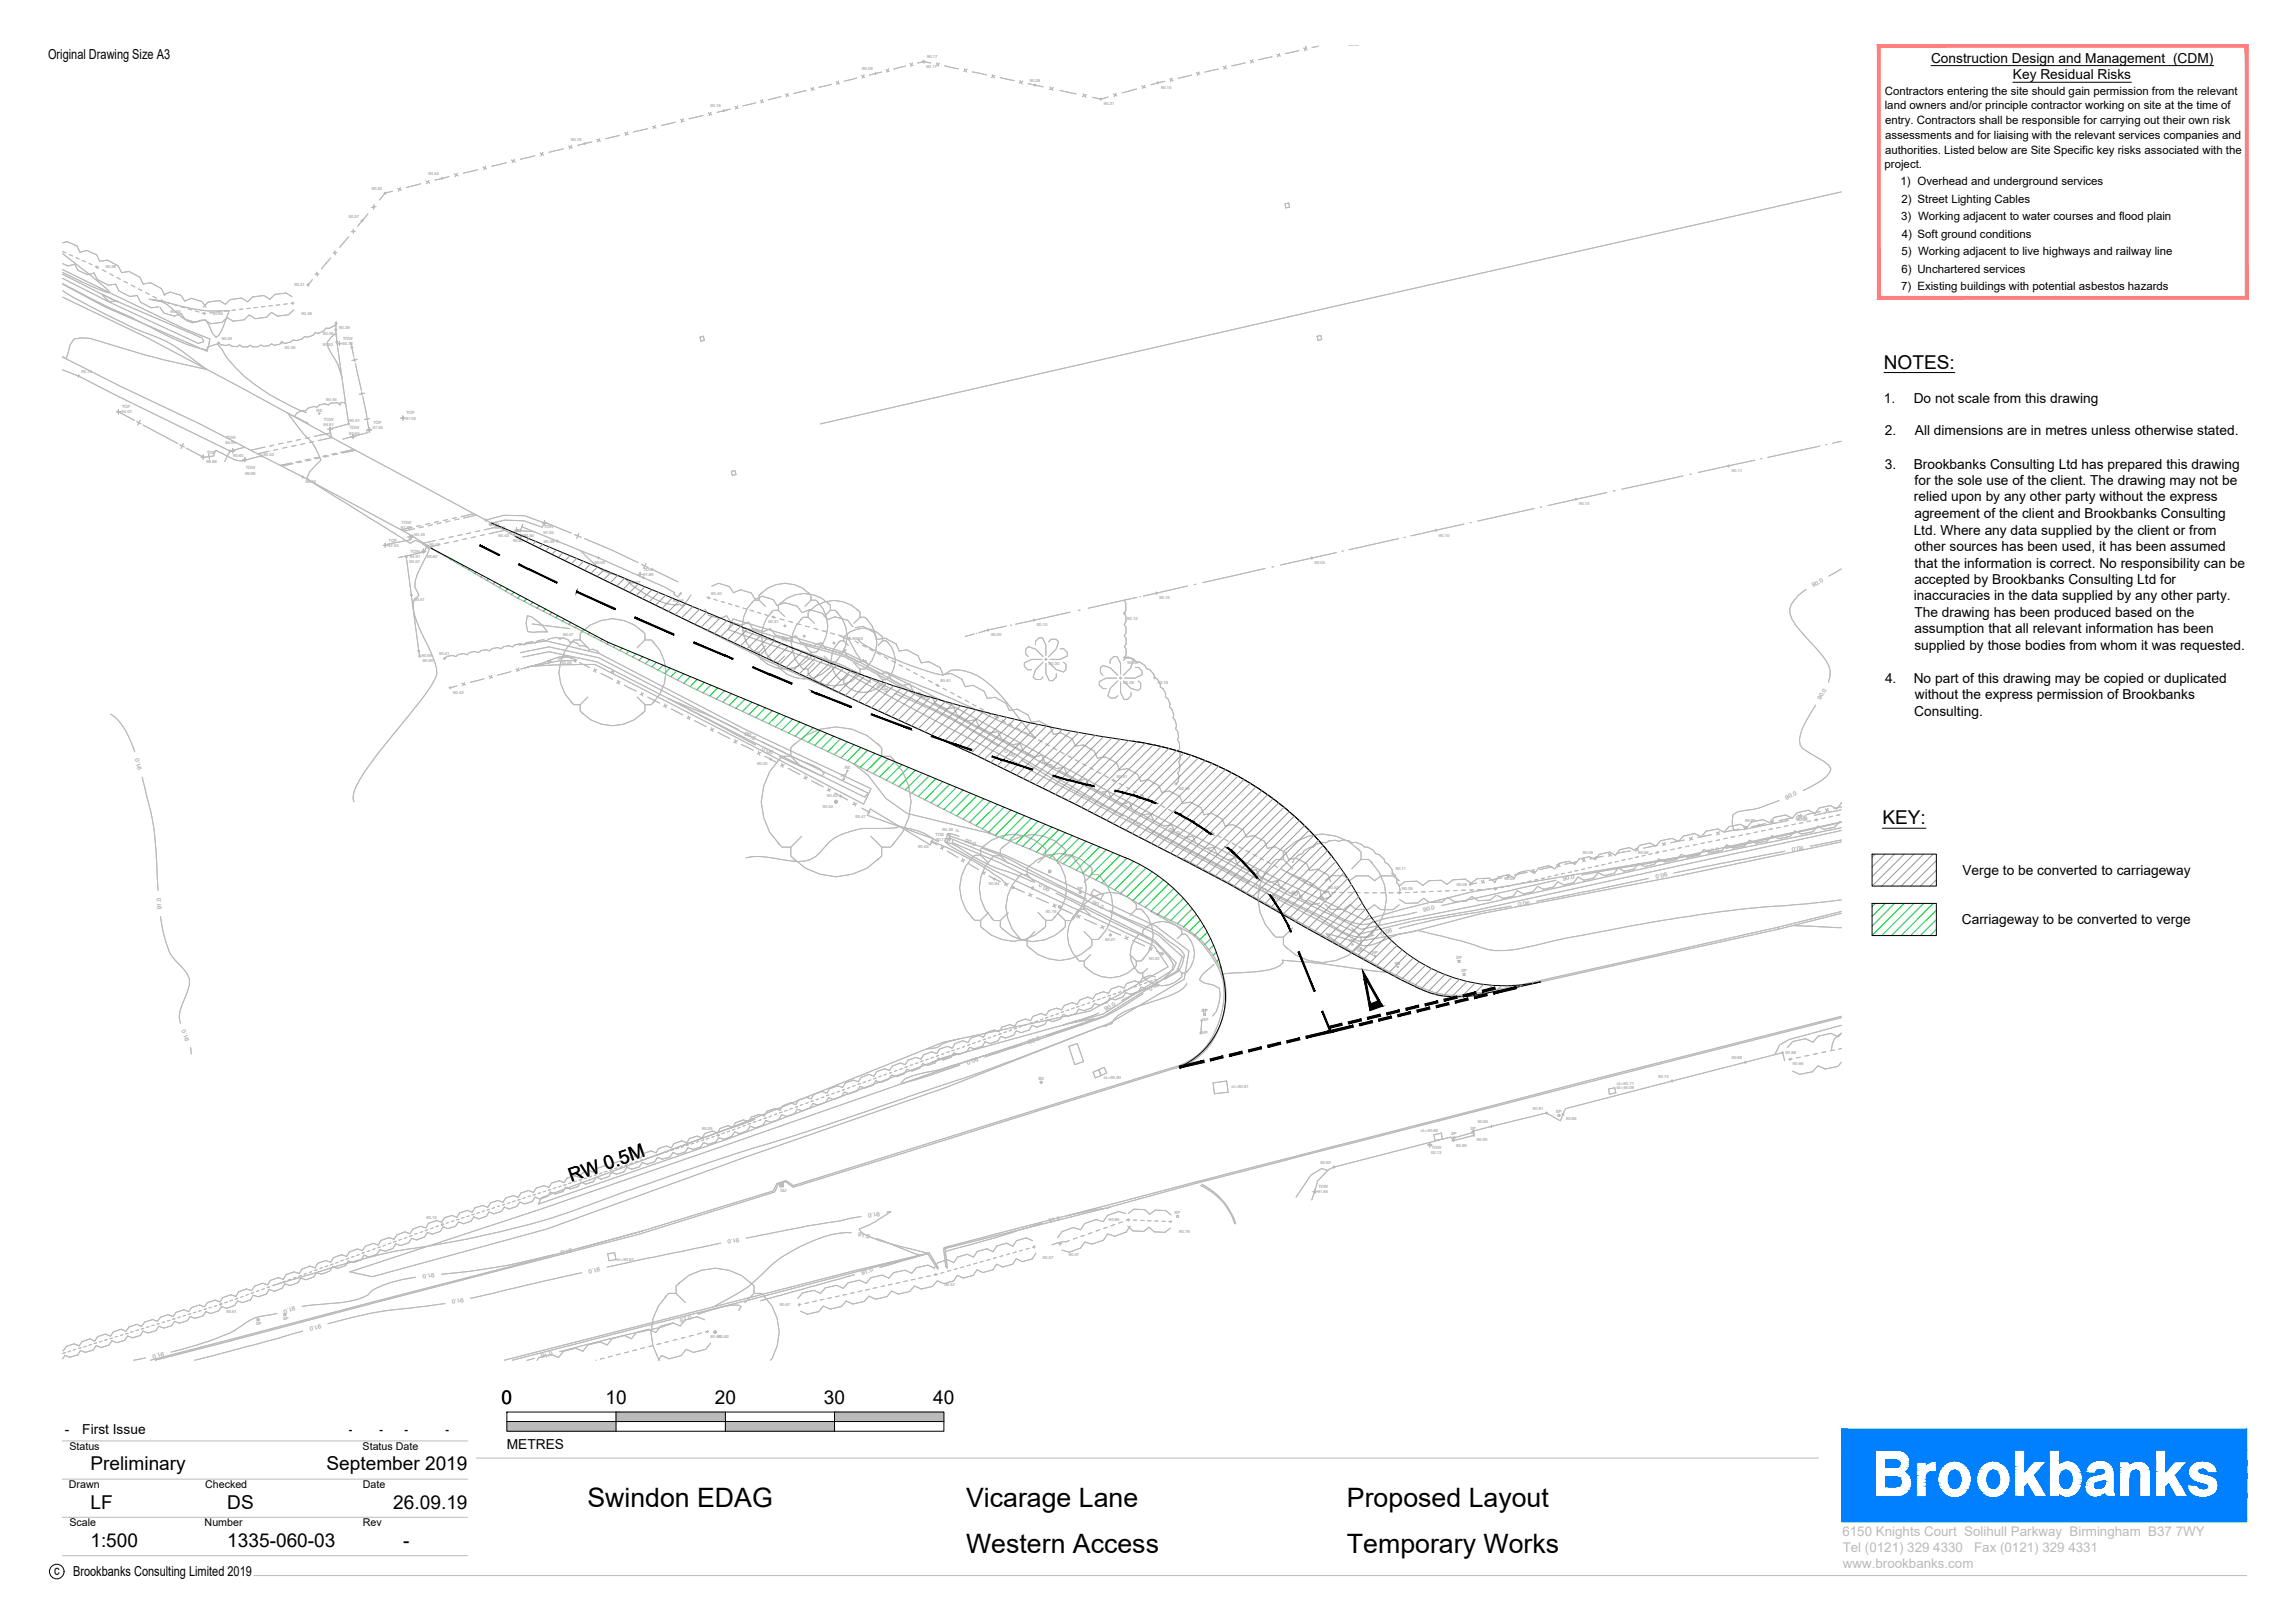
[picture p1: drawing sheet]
<svg xmlns="http://www.w3.org/2000/svg" width="420mm" height="297mm" viewBox="0 0 420 297" stroke-linecap="round" stroke-linejoin="round" font-family="sans-serif">
<defs><g id="words">
<g font-size="4.9">
<text x="107.5" y="275.8">Swindon EDAG</text>
<text x="176.9" y="275.8">Vicarage Lane</text>
<text x="246.6" y="275.8">Proposed Layout</text>
<text x="176.9" y="284.2">Western Access</text>
<text x="246.6" y="284.2">Temporary Works</text>
</g>
<g font-size="3.5">
<text x="344.9" y="67.5">NOTES:</text>
<text x="344.6" y="150.9">KEY:</text>
<text x="104.6" y="216.4" transform="rotate(-19 104.6 216.4)">RW 0.5M</text>
<text x="91.8" y="256.9">0</text>
<text x="110.9" y="256.9">10</text>
<text x="130.9" y="256.9">20</text>
<text x="150.8" y="256.9">30</text>
<text x="170.9" y="256.9">40</text>
<text x="16.6" y="269.1">Preliminary</text>
<text x="59.8" y="269.1">September 2019</text>
<text x="16.6" y="276.1">LF</text>
<text x="41.6" y="276.1">DS</text>
<text x="72" y="276.1">26.09.19</text>
<text x="16.6" y="283.1">1:500</text>
<text x="41.6" y="283.1">1335-060-03</text>
<text x="73.8" y="283.1">-</text>
</g>
<g font-size="2.5">
<text x="8.8" y="10.8">Original Drawing Size A3</text>
<text x="353.5" y="11.5">Construction Design and Management (CDM)</text>
<text x="368.5" y="14.5">Key Residual Risks</text>
<text x="344.9" y="73.7">1.</text>
<text x="350.4" y="73.7">Do not scale from this drawing</text>
<text x="345.1" y="79.7">2.</text>
<text x="350.6" y="79.7">All dimensions are in metres unless otherwise stated.</text>
<text x="345.1" y="85.8">3.</text>
<text x="350.4" y="85.8">Brookbanks Consulting Ltd has prepared this drawing</text>
<text x="350.5" y="88.8">for the sole use of the client. The drawing may not be</text>
<text x="350.4" y="91.8">relied upon by any other party without the express</text>
<text x="350.5" y="94.8">agreement of the client and Brookbanks Consulting</text>
<text x="350.4" y="97.9">Ltd. Where any data supplied by the client or from</text>
<text x="350.5" y="100.8">other sources has been used, it has been assumed</text>
<text x="350.5" y="106.9">accepted by Brookbanks Consulting Ltd for</text>
<text x="350.5" y="103.9">that the information is correct. No responsibility can be</text>
<text x="350.4" y="109.9">inaccuracies in the data supplied by any other party.</text>
<text x="350.5" y="112.9">The drawing has been produced based on the</text>
<text x="350.5" y="115.9">assumption that all relevant information has been</text>
<text x="350.5" y="118.9">supplied by those bodies from whom it was requested.</text>
<text x="345.1" y="125">4.</text>
<text x="350.4" y="125">No part of this drawing may be copied or duplicated</text>
<text x="350.4" y="131">Consulting.</text>
<text x="350.6" y="128">without the express permission of Brookbanks</text>
<text x="359.3" y="160.1">Verge to be converted to carriageway</text>
<text x="359.2" y="169.1">Carriageway to be converted to verge</text>
<text x="11.9" y="262.4">-</text>
<text x="15.1" y="262.4">First Issue</text>
<text x="63.8" y="262.4">-</text>
<text x="69.5" y="262.4">-</text>
<text x="74.1" y="262.4">-</text>
<text x="81.6" y="262.4">-</text>
<text x="92.8" y="265.2">METRES</text>
<text x="9.9" y="288.3">c</text>
<text x="13.4" y="288.4">Brookbanks Consulting Limited 2019</text>
</g>
<g font-size="2.4" fill="#bababa">
<text x="337.3" y="281.2">6150 Knights Court Solihull Parkway Birmingham B37 7WY</text>
<text x="337.4" y="284.1">Tel (0121) 329 4330</text>
<text x="337.4" y="287">www.brookbanks.com</text>
<text x="361.4" y="284.1">Fax (0121) 329 4331</text>
</g>
<g font-size="2.1">
<text x="345.1" y="17.3">Contractors entering the site should gain permission from the relevant</text>
<text x="345.1" y="20">land owners and/or principle contractor working on site at the time of</text>
<text x="345.1" y="22.7">entry. Contractors shall be responsible for carrying out their own risk</text>
<text x="345.1" y="25.4">assessments and for liaising with the relevant services companies and</text>
<text x="345.1" y="28.1">authorities. Listed below are Site Specific key risks associated with the</text>
<text x="345" y="30.8">project.</text>
<text x="347.9" y="33.9">1) Overhead and underground services</text>
<text x="348.1" y="40.3">3) Working adjacent to water courses and flood plain</text>
<text x="348.1" y="37.2">2) Street Lighting Cables</text>
<text x="348.1" y="46.7">5) Working adjacent to live highways and railway line</text>
<text x="348.1" y="43.5">4) Soft ground conditions</text>
<text x="348.1" y="53.1">7) Existing buildings with potential asbestos hazards</text>
<text x="348.1" y="49.9">6) Unchartered services</text>
</g>
<g font-size="2">
<text x="12.7" y="265.4">Status</text>
<text x="66.4" y="265.4">Status Date</text>
<text x="12.6" y="272.4">Drawn</text>
<text x="37.5" y="272.4">Checked</text>
<text x="66.4" y="272.4">Date</text>
<text x="12.7" y="279.3">Scale</text>
<text x="37.5" y="279.3">Number</text>
<text x="66.4" y="279.3">Rev</text>
</g>
<g font-size="1.1" fill="#bababa">
<text x="332" y="107.5" transform="rotate(-31 332 107.5)">90.0</text>
<text x="143" y="117.1" transform="rotate(14 143 117.1)">90.0</text>
<text x="162.7" y="126" transform="rotate(-155 162.7 126)">90.0</text>
<text x="167.8" y="127.3" transform="rotate(29 167.8 127.3)">90.0</text>
<text x="333.4" y="128.1" transform="rotate(-60 333.4 128.1)">90.0</text>
<text x="136.2" y="134.5" transform="rotate(27 136.2 134.5)">90.0</text>
<text x="141.6" y="137.5" transform="rotate(-154 141.6 137.5)">90.0</text>
<text x="26" y="140.8" transform="rotate(-106 26 140.8)">91.0</text>
<text x="186" y="138.1" transform="rotate(-149 186 138.1)">90.0</text>
<text x="190.5" y="139.6" transform="rotate(29 190.5 139.6)">90.0</text>
<text x="327.1" y="146.3" transform="rotate(-24 327.1 146.3)">90.0</text>
<text x="330.8" y="149.1" transform="rotate(169 330.8 149.1)">90.0</text>
<text x="176.6" y="154" transform="rotate(26 176.6 154)">90.0</text>
<text x="208.8" y="150.6" transform="rotate(-152 208.8 150.6)">90.0</text>
<text x="213.8" y="152" transform="rotate(27 213.8 152)">90.0</text>
<text x="330.1" y="154.8" transform="rotate(168 330.1 154.8)">90.0</text>
<text x="286.2" y="161.2" transform="rotate(-11 286.2 161.2)">90.0</text>
<text x="305.1" y="159.7" transform="rotate(167 305.1 159.7)">90.0</text>
<text x="312.7" y="156.3" transform="rotate(-12 312.7 156.3)">90.0</text>
<text x="29.6" y="166.4" transform="rotate(-96 29.6 166.4)">91.0</text>
<text x="192.3" y="162.5" transform="rotate(-154 192.3 162.5)">90.0</text>
<text x="199.9" y="165.4" transform="rotate(26 199.9 165.4)">90.0</text>
<text x="232" y="162.8" transform="rotate(-153 232 162.8)">90.0</text>
<text x="236.3" y="163.6" transform="rotate(26 236.3 163.6)">90.0</text>
<text x="260.7" y="166.9" transform="rotate(-15 260.7 166.9)">90.0</text>
<text x="280" y="164.8" transform="rotate(170 280 164.8)">90.0</text>
<text x="254.8" y="169.9" transform="rotate(165 254.8 169.9)">90.0</text>
<text x="212" y="179.6" transform="rotate(147 212 179.6)">90.0</text>
<text x="202.5" y="185.1" transform="rotate(-29 202.5 185.1)">90.0</text>
<text x="34.7" y="190.3" transform="rotate(-112 34.7 190.3)">91.0</text>
<text x="188.4" y="191" transform="rotate(-18 188.4 191)">90.0</text>
<text x="178.9" y="193.5" transform="rotate(162 178.9 193.5)">90.0</text>
<text x="161" y="221.7" transform="rotate(171 161 221.7)">91.0</text>
<text x="135.3" y="226.5" transform="rotate(168 135.3 226.5)">91.0</text>
<text x="157.1" y="226.3" transform="rotate(13 157.1 226.3)">91.0</text>
<text x="192.1" y="223.8" transform="rotate(-16 192.1 223.8)">91.0</text>
<text x="79.5" y="233" transform="rotate(173 79.5 233)">91.0</text>
<text x="104.6" y="228.4" transform="rotate(165 104.6 228.4)">91.0</text>
<text x="109.8" y="231.8" transform="rotate(167 109.8 231.8)">91.0</text>
<text x="157.8" y="233.3" transform="rotate(-16 157.8 233.3)">91.0</text>
<text x="53.9" y="239.1" transform="rotate(164 53.9 239.1)">91.0</text>
<text x="84.8" y="237.5" transform="rotate(168 84.8 237.5)">91.0</text>
<text x="58.7" y="242.3" transform="rotate(164 58.7 242.3)">91.0</text>
<text x="124.7" y="242" transform="rotate(-19 124.7 242)">91.0</text>
<text x="29.9" y="247.4" transform="rotate(166 29.9 247.4)">91.0</text>
<text x="99.2" y="248.6" transform="rotate(-15 99.2 248.6)">91.0</text>
</g>
<g font-size=".8" fill="#bababa">
<text x="169.7" y="10.7">90.17</text>
<text x="246.9" y="8.4">89.96</text>
<text x="157.9" y="12.9">90.09</text>
<text x="169.6" y="12.4">90.17</text>
<text x="188.5" y="15">90.28</text>
<text x="212.6" y="16.3">90.15</text>
<text x="130" y="19.7">90.16</text>
<text x="202.1" y="19.2">90.21</text>
<text x="104.6" y="25.7">90.18</text>
<text x="68.1" y="34.8">90.32</text>
<text x="78.4" y="32.1">90.24</text>
<text x="63.8" y="39.8">90.37</text>
<text x="19.3" y="49.1">90.36</text>
<text x="53.9" y="52.4">90.31</text>
<text x="31.2" y="57.3">90.50</text>
<text x="38.9" y="57.6">90.55</text>
<text x="55.2" y="57.6">90.36</text>
<text x="40.6" y="62.2">90.49</text>
<text x="52.2" y="63.8">90.36</text>
<text x="59.1" y="63.4">90.53</text>
<text x="59.1" y="61.3">90.49</text>
<text x="62.1" y="60.2">90.39</text>
<text x="62.7" y="63.1">92.18</text>
<text x="62.8" y="62.2">TOW</text>
<text x="14.9" y="68.3">90.79</text>
<text x="22.3" y="75.6">94.07</text>
<text x="22.4" y="74.7">TOF</text>
<text x="58" y="75.3">RS</text>
<text x="59.3" y="77.1">TOW</text>
<text x="59.7" y="73.4">90.45</text>
<text x="64" y="77.2">90.61</text>
<text x="68.4" y="77.6">TOF</text>
<text x="74.3" y="76.8">97.02</text>
<text x="74.4" y="75.8">TOF</text>
<text x="37.9" y="83">TOF</text>
<text x="41.3" y="81.2">94.95</text>
<text x="41.4" y="80.3">TOW</text>
<text x="42.7" y="83.7">90.63</text>
<text x="48.3" y="83.4">90.53</text>
<text x="59.2" y="78">94.91</text>
<text x="63.9" y="79.5">97.65</text>
<text x="64.1" y="78.6">TOW</text>
<text x="68.2" y="78.5">97.35</text>
<text x="37.8" y="84.8">96.86</text>
<text x="44.9" y="86.9">96.99</text>
<text x="45" y="85.9">TOW</text>
<text x="56" y="88.4">90.50</text>
<text x="317.1" y="86.4">90.11</text>
<text x="73.5" y="95.8">TOW</text>
<text x="289.1" y="92.5">90.15</text>
<text x="71.1" y="100.1">97.04</text>
<text x="71.2" y="99.1">TOF</text>
<text x="73.4" y="96.8">97.63</text>
<text x="75.1" y="101.1">TOW</text>
<text x="75.9" y="98.1">90.46</text>
<text x="78.6" y="99.9">90.47</text>
<text x="89.5" y="96.3">90.42</text>
<text x="90.6" y="96.8">90.43</text>
<text x="91.3" y="98.2">90.43</text>
<text x="93.9" y="99.1">94.83</text>
<text x="94" y="98.2">TOW90.50</text>
<text x="99.5" y="97.6">97.05</text>
<text x="99.6" y="99.3">90.39</text>
<text x="99.6" y="96.7">TOW</text>
<text x="263.4" y="98.2">90.10</text>
<text x="75" y="103.1">90.57</text>
<text x="75.1" y="102.1">94.91</text>
<text x="78.2" y="102.1">90.62</text>
<text x="108.9" y="103.2">90.59</text>
<text x="115.3" y="106.8">90.57</text>
<text x="117.7" y="105.4">91.99</text>
<text x="117.9" y="104.5">TOW</text>
<text x="240.7" y="103.2">90.04</text>
<text x="75.9" y="110.1">90.51</text>
<text x="123.2" y="110.1">90.56</text>
<text x="130.2" y="108.8">90.40</text>
<text x="206.4" y="113.4">90.12</text>
<text x="212.3" y="109.7">90.15</text>
<text x="80.4" y="120">90.41</text>
<text x="103.1" y="116.3">90.47</text>
<text x="140.7" y="114.1">90.31</text>
<text x="156.1" y="117.1">90.53</text>
<text x="181.4" y="116.4">90.20</text>
<text x="189.8" y="114.6">90.10</text>
<text x="77.2" y="120.3">90.59</text>
<text x="77.4" y="121.2">90.60</text>
<text x="102.8" y="121.6">90.55</text>
<text x="172.2" y="124.9">90.61</text>
<text x="192" y="121.8">90.30</text>
<text x="205.7" y="125.2">90.09</text>
<text x="206.4" y="121.5">90.09</text>
<text x="212" y="125.2">90.19</text>
<text x="83" y="127">90.42</text>
<text x="138.6" y="140.1">90.20</text>
<text x="153.9" y="142.3">RS</text>
<text x="154.6" y="140.7">RS</text>
<text x="204.5" y="142.3">90.41</text>
<text x="150.6" y="147.9">90.42</text>
<text x="151.4" y="146">90.42</text>
<text x="156.6" y="149.8">90.47</text>
<text x="215.9" y="144.6">90.19</text>
<text x="168.1" y="155.2">90.53</text>
<text x="171.3" y="153.1">TOS</text>
<text x="171.3" y="153.9">90.17</text>
<text x="172.6" y="152.2">90.38 IL</text>
<text x="319.5" y="150.5">89.99</text>
<text x="329" y="150.3">90.05</text>
<text x="181.1" y="162">90.94</text>
<text x="255.5" y="159.2">90.11</text>
<text x="275.4" y="161.1">90.05</text>
<text x="289.8" y="156.4">90.06</text>
<text x="299.9" y="156.3">90.06</text>
<text x="191.5" y="167.1">90.19</text>
<text x="197.3" y="162.9">EP</text>
<text x="243.2" y="162.8">90.52</text>
<text x="256.7" y="162.8">90.08</text>
<text x="266.7" y="162.1">90.06</text>
<text x="202.3" y="172.2">90.27</text>
<text x="247.1" y="172.5">RS</text>
<text x="210.4" y="175.7">90.33</text>
<text x="248.5" y="174.3">NP</text>
<text x="251.2" y="174.7">NP</text>
<text x="255.4" y="176.6">RS</text>
<text x="266.6" y="175.5">SP</text>
<text x="267.5" y="177.9">SP</text>
<text x="220" y="185.2">SP</text>
<text x="220" y="189.3">NP</text>
<text x="220.2" y="186.9">NP</text>
<text x="190.1" y="197.6">BS</text>
<text x="202.1" y="197.5">cl=90.90</text>
<text x="303.6" y="197.3">90.74</text>
<text x="317" y="193.9">90.69</text>
<text x="326.9" y="192.9">90.66</text>
<text x="328.3" y="195">90.66</text>
<text x="225.5" y="199.1">cl=90.81</text>
<text x="280.6" y="203.1">90.81</text>
<text x="284.9" y="203.7">EP</text>
<text x="296" y="198.5">cl=90.77</text>
<text x="296" y="199.3">bl=90.06</text>
<text x="128.5" y="206.8">90.09</text>
<text x="260.1" y="207.2">cl=90.88</text>
<text x="265.7" y="207.8">SP</text>
<text x="266.6" y="209.9">90.89</text>
<text x="269.2" y="206.7">SP</text>
<text x="270.4" y="208.9">90.90</text>
<text x="270.6" y="205.6">90.85</text>
<text x="286.7" y="205">90.86</text>
<text x="241.7" y="213">90.93</text>
<text x="262" y="211.1">92.13</text>
<text x="262.1" y="210.2">TOW</text>
<text x="142.9" y="218.1">GU</text>
<text x="241.3" y="218.3">91.84</text>
<text x="241.4" y="217.4">TOW</text>
<text x="78.1" y="223.1">90.15</text>
<text x="203" y="223.5">90.85</text>
<text x="215.1" y="222.2">EP</text>
<text x="215.9" y="225.7">90.79</text>
<text x="112.9" y="230.8">cl=90.97</text>
<text x="190.9" y="230.4">90.57</text>
<text x="195.7" y="229.8">90.47</text>
<text x="142.8" y="239">90.67</text>
<text x="172.9" y="235.4">90.51</text>
<text x="41.4" y="240.3">90.61</text>
<text x="46.9" y="242.5">SP</text>
<text x="51.8" y="241.6">SP</text>
<text x="130.1" y="244.8">90.69</text>
<text x="131.5" y="245">90.82</text>
</g>
</g></defs>
<!-- layer: X_Topo Survey Sep 2018|FENCE -->
<g fill="none" stroke="#bababa" stroke-width=".18">
<path d="M133.7 20l-2.4 .6M134.6 19.5l.5 .4M135 19.4l-.3 .6M138.3 18.8l-2.3 .6M139.2 18.4l.6 .3M139.7 18.2l-.4 .6M143 17.7l-2.4 .6M143.8 17.2l.6 .4M144.3 17.1l-.4 .6M147.6 16.6l-2.3 .5M148.5 16.1l.6 .4M148.9 16l-.3 .6"/>
<path d="M152.2 15.4l-2.3 .6M153.1 15l.6 .4M153.5 14.8l-.3 .6M156.8 14.3l-2.2 .5M157.7 13.8l.6 .4M158.2 13.7l-.3 .6M161.4 13.2l-2.2 .5M162.2 12.7l.6 .4M162.7 12.6l-.4 .6M165.8 12.1l-2.2 .5M166.6 11.6l.5 .4M167 11.5l-.3 .6"/>
<path d="M169 11l.2 .5M169.1 11.3l-1.1 .2M169.1 11.2h.1M169.1 11.2l1.3 .3M171.5 11.5l.4 .6M172 11.6l-.6 .4M172.9 12.1l2.6 .5M176.6 12.6l.4 .6M177.1 12.7l-.7 .4M178 13.2l2.6 .5M181.7 13.7l.3 .6M182.2 13.8l-.7 .4"/>
<path d="M183.1 14.2l2.6 .6M186.7 14.8l.4 .6M187.2 14.8l-.6 .4M188.2 15.3l2.8 .6M192.2 15.9l.5 .6M192.8 16l-.6 .4M194 16.5l3 .7M198.3 17.2l.5 .6M198.9 17.3l-.7 .4M202.9 17.8l-1.4 .3-1.5-.3M203.8 17.2l.7 .4M204.3 17.1l-.3 .6"/>
<path d="M206.8 16.7l-1.3 .3M208.1 16.3l-1.3 .3M209 15.7l.7 .4M209.6 15.6l-.4 .6M213.2 14.9l-2.5 .6M214.2 14.4l.6 .4M214.6 14.3l-.4 .6M218.1 13.7l-2.4 .6M219 13.3l.7 .4M219.5 13.2l-.3 .6M223.1 12.6l-2.5 .6M223.9 12.2l.7 .4"/>
<path d="M224.5 12.1l-.4 .5M228 11.5l-2.5 .6M228.9 11l.6 .4M229.4 10.9l-.4 .6M232.9 10.4l-2.5 .6M233.8 9.9l.6 .4M234.3 9.8l-.4 .6M237.8 9.3l-2.5 .5M238.7 8.8l.6 .4M239.2 8.7l-.4 .6M241.4 8.5l-1.2 .2M67.4 39.1l-1.9 2.3"/>
<path d="M68.5 37.5l-.1 .8M68.8 37.8l-.8 .2M71.8 35l-1.3 .3-1 1.3M72.8 34.5l.6 .3M73.3 34.4l-.4 .6M77 33.6l-2.6 .7M78 33.1l.7 .4M78.5 33l-.4 .6M82.2 32.3l-2.6 .7M83.2 31.8l.7 .4M83.7 31.7l-.4 .6M87.5 31.1l-2.7 .6"/>
<path d="M88.4 30.6l.7 .3M88.9 30.4l-.3 .7M92.7 29.8l-2.7 .6M93.6 29.3l.7 .4M94.2 29.2l-.4 .6M97.9 28.5l-2.6 .7M98.9 28l.6 .4M99.4 27.9l-.4 .6M103.1 27.2l-2.6 .7M104.1 26.7l.6 .4M104.6 26.6l-.4 .6M108.3 26l-2.6 .6"/>
<path d="M109.3 25.5l.6 .4M109.8 25.4l-.4 .6M113.4 24.8l-2.5 .6M114.4 24.3l.6 .4M114.9 24.2l-.4 .6M118.5 23.6l-2.5 .6M119.5 23.1l.6 .3M120 23l-.4 .6M123.6 22.4l-2.5 .6M124.6 21.9l.6 .4M125.1 21.7l-.4 .7M128.7 21.2l-2.5 .5"/>
<path d="M129.7 20.6l.6 .4M130.2 20.6l-.4 .6M57.2 51.2l-.8 .9M58 49.8l.1 .7M58.4 50.2h-.7M60.5 47.2l-1.7 2M61.3 45.9l.1 .7M61.7 46.2l-.7 .1M63.8 43.3l-1.6 2M64.6 42l.1 .7M65 42.3l-.7 .1M21.3 75.4h.8h-.4v-.4v.8"/>
<path d="M21.5 75.3l3.1 1.6M25 77.2l.8 .4M25.7 76.9l-.5 .9M26.2 77.8l6.4 3.4M64.2 62.7l.6 2.5M64.9 65.6l.1 .6M65.1 66.5l1.1 4.9M65.4 65.8l-1 .2M66.2 71.7l.1 .6M66.4 72.6l.8 3.8M66.8 72l-1 .2M67.2 76.5v.4"/>
<path d="M67.2 78.6h.8h-.4v-.4v.8M67.3 77l.2 1.7M67.5 78.7l.1 .1M67.6 78.9v.3M67.7 76.6l-1 .2M68 78.7l-.9 .2M73.3 76.5h.8h-.4v-.4v.8M32.9 81.4l.8 .4M33.6 81.2l-.5 .9M34.1 82l3.2 1.7 .8-.1M36.8 83.7h.8h-.4v-.4v.8M38.2 83.1l.2 1"/>
<path d="M38.4 83.6h-.2M39.2 83.4l-.8 .2M70.1 99.8h.9h-.5v-.4v.8M99.6 95.5l5 2.1M105.2 97.8l1.2 .5M106 97.6l-.4 .9M107 98.6l5 2.1 4.8 2.3M256 98.6l-9 2M257.3 98.3l-.3 .1M268 95.9l-9.7 2.2M269.4 95.6l-.2 .1M280.8 93.1l-10.2 2.3"/>
<path d="M282.2 92.8h-.2M294.1 90.2l-10.7 2.3M295.7 89.8l-.3 .1M308.1 87.1l-11.2 2.4M309.6 86.8h-.2M321.3 84.2l-10.4 2.3M322.6 83.9l-.3 .1M333.2 81.6l-9.6 2.1M334.5 81.4h-.3M337.1 80.8l-1.6 .3M117.4 103.3l1.3 .6M118.3 103.1l-.5 .9"/>
<path d="M119.3 104.1l4.8 2.4M178.4 116l-1.7 .5M178.8 115.9h-.1M184.2 114.6l-3.3 .7-1.7 .5M185 114.4h.2M195.9 112l-10 2.2M197.7 111.7h-.3M208.2 109.3l-9 2M208.7 109.2h.1M217.4 107.3l-8.1 1.8M218.9 106.9l-.2 .1M231.6 104l-11.4 2.6"/>
<path d="M233.2 103.7l-.3 .1M244.7 101.1l-10.3 2.3M245.9 100.8l-.2 .1M83.7 125.5l-1.3 .4M84.6 125l.6 .4M85 124.9l-.3 .6M88.6 124.2l-2.5 .7M89.5 123.7l.7 .4M90 123.6l-.3 .6M93.6 122.9l-2.5 .7M94.5 122.4l.6 .4M95 122.3l-.4 .6"/>
<path d="M98.9 121.5l-2.8 .7M100.2 120.9l.8 .3M100.9 120.7l-.6 .7M104.6 120.6l-.7-.4-1.6 .4M105.3 120.6l.1 .6M105.6 120.8l-.5 .3M106.1 121.3l1.8 .9M108.8 122.4l.3 .6M109.3 122.6l-.7 .2M110 123.3l2.1 1M113.1 124.5l.2 .7M113.5 124.7l-.6 .3"/>
<path d="M114.3 125.4l2.2 1.1M117.4 126.7l.2 .7M117.9 126.9l-.7 .3M118.6 127.6l2.1 1.1M121.7 128.8l.2 .7M122.1 129.1l-.6 .2M122.9 129.7l2.1 1.1M126 131l.2 .7M126.4 131.3l-.6 .2M127.2 131.9l2.1 1.1M130.3 133.2l.2 .6M130.7 133.4l-.7 .2"/>
<path d="M131.4 134.1l2.2 1.1M134.6 135.4l.1 .6M135 135.6l-.7 .2M135.7 136.3l2.2 1M138.9 137.5l.2 .7M139.3 137.7l-.7 .3M140 138.4l2.2 1.1M143.1 139.7l.2 .7M143.6 140l-.7 .2M144.3 140.6l2.1 1.2M147.4 142l.2 .6M147.8 142.2l-.6 .2"/>
<path d="M148.5 142.9l2.2 1.1M151.7 144.2l.1 .7M152.1 144.5l-.7 .2M152.8 145.1l2.4 1.3M156.3 146.8l.3 .7M156.8 147.1l-.7 .1M157.8 147.9l1.3 .7M159.3 148.1l-.5 1.1 12.1 4.3-.6 1.1zM170.6 154.1l.9 .5M172.4 154.9l.2 .6M172.8 155.1l-.6 .2M173.4 155.8l1.9 1.1"/>
<path d="M176.2 157.1l.2 .7M176.6 157.4l-.6 .2M177.2 158l2 1.2M180 159.4l.2 .6M180.4 159.6l-.6 .2M279.6 159.7l-2.4 .4M280.4 159.2l.6 .4M280.9 159.1l-.4 .6M284.2 158.7l-2.3 .5M285 158.2l.6 .4M285.5 158.1l-.3 .6M288.8 157.7l-2.3 .5"/>
<path d="M289.6 157.3l.6 .3M290.1 157.1l-.3 .6M293.5 156.7l-2.4 .5M294.4 156.2l.6 .5M294.9 156.2l-.4 .5M298.5 155.7l-2.5 .5M299.4 155.3l.6 .3M299.9 155.2l-.4 .6M303.4 154.7l-2.5 .5M304.3 154.3l.6 .4M304.8 154.2l-.4 .6M308.4 153.7l-2.5 .5"/>
<path d="M309.3 153.3l.6 .4M309.8 153.2l-.4 .6M313.3 152.8l-2.5 .4M314.2 152.3l.6 .4M314.7 152.2l-.4 .6M318.3 151.8l-2.5 .5M319.2 151.3l.6 .4M319.7 151.2l-.4 .6M323.2 150.7l-2.5 .6M324.2 150.3l.6 .4M324.7 150.2l-.4 .6M328.3 149.6l-2.6 .6"/>
<path d="M329.2 149.2l.6 .3M329.7 149l-.4 .7M333.2 148.5l-2.4 .6M334.2 148.1l.6 .3M334.7 147.9l-.4 .6M337.1 147.6l-1.4 .4M181.1 160.3l2 1.1M184.1 161.5l.3 .7M184.6 161.7l-.7 .3M185.3 162.3l2.2 1M188.5 163.5l.3 .6M189 163.7l-.7 .2"/>
<path d="M189.7 164.3l2.2 1M192.9 165.4l.3 .7M193.4 165.6l-.7 .3M194.1 166.3l2.2 .9M197.3 167.4l.3 .6M197.8 167.6l-.7 .2M198.5 168.2l2.2 1M201.7 169.4l.3 .6M202.2 169.6l-.7 .2M202.9 170.2l2.2 .9M206.1 171.3l.3 .7M206.6 171.5l-.7 .3"/>
<path d="M207.3 172.1l2.3 1M210.5 173.3l.3 .6M211 173.5l-.6 .2M211.8 174.1l1.1 .5M270.3 161.6l-1.1 .3M271.2 161.2l.6 .4M271.7 161.1l-.4 .6M275 160.6l-2.4 .5M275.8 160.2l.6 .4M276.3 160.1l-.4 .6"/>
</g>
<!-- layer: X_Topo Survey Sep 2018|TELECOM -->
<path d="M200.2 162.8l1.8 1-.5 .8-1.8-1z" fill="none" stroke="#bababa" stroke-width=".18"/>
<!-- layer: X_Topo Survey Sep 2018|DRAINAGE -->
<path d="M201.1 195.8l-1 .4 .4 1.1 1.1-.5M201.1 195.8l.5 1M201.1 195.8l1-.4 .5 1-1 .4M222.1 198.2l2.5-.3 .2 2-2.5 .3zM294.5 199.3l1.1-.2 .2 .9-1.2 .3zM262.5 207.7l1.4-.3 .2 1.1-1.4 .2zM111.3 229.5l1.2-.2 .3 1.2-1.3 .2z" fill="none" stroke="#bababa" stroke-width=".18"/>
<!-- layer: X_Topo Survey Sep 2018|WALL -->
<g fill="none" stroke="#bababa" stroke-width=".18">
<path d="M61.6 59.1l-.1 1.3 .2 2.2 2.1 15-3.5 .9 .4 1.6 28.2 15.1M11.5 67.7l2.9 1.1 6.8 3.5 20.8 10.2 2.8-.6 10.6 5.4 19.9 10.7 2.9 1.9-.6 1.1-3.2 .8 2.4 18.3M60 78.6h.8h-.4v-.4v.8M61.7 62.9h.8h-.4v-.4v.8M64.2 79.9h.8h-.4v-.4v.8M67.3 79.2l-4.6 1.2M39.1 83.2l.4-.8 2.1 1.1M42.1 82.5l-1 1.9M42.2 82.5h.8h-.4v-.4v.8M44.4 84.1h.8h-.4v-.4v.8M47.9 83.4l-2.8 .7a2.99 2.99 0 0 1-2.7-.2l-.7-.3M74.6 98.3h.8h-.4v-.4v.8"/>
<path d="M75.5 98.1l-.3 .7-4.2 .8M88.9 95.2l3.3-.9 3.9 .1 3.5 1.3-.3 .8-3.3-1.2-3.6-.1-2.4 .5M88.9 95.2l1.1 .5M90 95.7l3.4 1.9 1.9-.5 .4-1.1M94.2 97h.8h-.4v-.4v.8M95.5 96.4l.2 .1a478.3 478.3 0 0 1 25.9 10.9l1.9 1.1-.1 .2 .7 .6 .5-.7M99.3 95.7h.8h-.4v-.4v.8M74.4 101.8l-1.5 .3M77.1 100.9h.8h-.4v-.4v.8M116.8 105.1h.8h-.4v-.3v.8M173.5 152.8l.4 .2-.7 1.2-.2-.2zM326.7 194.1l-.4-1.5-39.6 10.3-.4 .5-.6 1.7-2.6-1.4-12.9 3.2h-.6l.2 .9-3.7 1-.5-.7-21.4 5.5-.9 .4-2.2 2.2"/>
<path d="M240.3 218.1h.8h-.4v-.4v.8M241.2 216.4l-1 3.2M261.3 209.5h.8h-.4v-.3v.8"/>
</g>
<!-- layer: X_Topo Survey Sep 2018|TREE -->
<g fill="none" stroke="#bababa" stroke-width=".18">
<path d="M104.7 117.5a7.7 7.7 0 0 0 0 11.1M106.2 117.1l1.4 1.4M106.6 115.6a7.7 7.7 0 0 1 11.1 0M106.8 115.4l-.6 .6v1.1h-1.1l-.6 .6M117.5 115.4l.6 .6v1.1h1.1l.6 .6M118.1 117.1l-1.4 1.4M119.5 117.5a7.8 7.8 0 0 1 0 11.1M137.6 118.9l.5 .5h.9v.9l.4 .4M137.8 110.1a6.2 6.2 0 0 0 0 9M139 109.8l1.1 1.2M139.2 108.7a6.1 6.1 0 0 1 9 0M139.4 108.5l-.4 .5v.8h-.9l-.5 .5"/>
<path d="M140.1 118.2l-1.1 1.2M141.4 112a6.1 6.1 0 0 0 0 8.9M142.5 111.7l1.1 1.1M142.8 110.5a6.2 6.2 0 0 1 8.9 0M143 110.3l-.5 .5v.9h-.9l-.5 .4M146.8 113.2a6.2 6.2 0 0 0 0 9M147.4 118.2l1.1 1.2M148 113l1.1 1.1M148 108.5l.5 .5v.8h.9l.5 .5M148.2 111.8a6.2 6.2 0 0 1 9 0M148.4 111.6l-.4 .4v1h-1l-.4 .4M148.5 109.8l-1.1 1.2"/>
<path d="M149.6 110.1a6.2 6.2 0 0 1 0 9M149.9 118.9l-.5 .5h-.9v.9l-.5 .4M151.6 110.3l.4 .5v.9h.9l.5 .4M152 111.7l-1.1 1.1M153.2 112a6.1 6.1 0 0 1 0 8.9M153.6 117.5a4.7 4.7 0 0 0 0 6.7M154.5 117.3l.8 .8M154.7 116.4a4.6 4.6 0 0 1 6.7 0M154.8 116.3l-.3 .3v.7h-.7l-.3 .3M157 111.6l.4 .4v1h1l.4 .4M157.4 113l-1.1 1.1M158.6 113.2a6.2 6.2 0 0 1 0 9"/>
<path d="M161.2 116.3l.4 .3v.7h.7l.3 .3M161.6 117.3l-.9 .8M162.5 117.5a4.7 4.7 0 0 1 0 6.7M189.6 118v-.6l.6-.7h.6l.7 1.3v2M192 117.5l.4-.5h.9l.5 .5-.5 1.3-1.3 1.4M194.1 118.7h.6l.7 .7v.6l-1.3 .7h-1.9M104.5 128.4l.6 .6h1.1v1.1l.6 .6M106.6 130.5a7.8 7.8 0 0 0 11.1 0M107.6 127.6l-1.4 1.4M116.7 127.6l1.4 1.4M119.8 128.4l-.6 .6h-1.1v1.1l-.6 .6M139.2 120.5a6.1 6.1 0 0 0 9 0"/>
<path d="M141.1 120.8l.5 .4h.9v.9l.5 .4M142.7 138.9a10.7 10.7 0 0 0 0 15.7M142.8 122.4a6.2 6.2 0 0 0 8.9 0M143.6 120.1l-1.1 1.1M144.8 138.4l2 2M145.2 136.4a10.8 10.8 0 0 1 15.7 0M145.6 136l-.8 .8v1.6h-1.6l-.8 .8M146.6 122l.4 .5h1v.8l.4 .5M148.2 123.6a6.2 6.2 0 0 0 9 0M149.1 121.3l-1.1 1.2M150.9 120.1l1.1 1.1M153.4 120.8l-.5 .4h-.9v.9l-.4 .4"/>
<path d="M153.5 124.1l.3 .3h.7v.7l.3 .4M154.7 125.3a4.6 4.6 0 0 0 6.7 0M155.3 123.6l-.8 .8M156.3 121.3l1.1 1.2M158.8 122l-.4 .5h-1v.8l-.4 .5M160.6 136l.8 .8v1.6h1.6l.8 .8M160.7 123.6l.9 .8M161.4 138.4l-2 2M162.6 124.1l-.3 .3h-.7v.7l-.4 .4M163.4 138.9a10.8 10.8 0 0 1 0 15.7M188.3 120.2l-.5-.5v-.9l.5-.5 1.3 .5 1.4 1.4M190.8 120.7h-2l-1.3 .6v.6l.7 .7h.6"/>
<path d="M191 121.2l-1.4 1.3-.5 1.4 .5 .5h.9l.5-.5M191.5 121.4v1.9l.6 1.3h.6l.7-.7v-.6M192 121.2l1.3 1.3 1.4 .5 .5-.5v-.9l-.5-.4M201.9 123.6l-.4-.5v-.9l.4-.4 1.4 .4 1.3 1.4M203.2 121.4v-.6l.7-.6h.6l.6 1.2v2M204.4 124.1h-1.9l-1.2 .6v.7l.6 .6h.6M204.6 124.6l-1.3 1.4-.5 1.3 .5 .4h.9l.4-.4M205.1 124.8v1.9l.7 1.3h.6l.7-.6v-.7M205.7 120.8l.4-.4h.9l.5 .4-.5 1.4-1.3 1.4M205.7 124.6l1.3 1.4 1.4 .4 .4-.4v-1l-.4-.4M207.8 122.2h.6l.7 .6v.7l-1.3 .6h-1.9M142.4 154.2l.8 .9h1.6v1.6l.8 .7"/>
<path d="M145.2 157.1a10.8 10.8 0 0 0 15.7 0M146.8 153.1l-2 2M159.4 153.1l2 2M163.8 154.2l-.8 .9h-1.6v1.6l-.8 .7M178.1 156.9a7.7 7.7 0 0 0 0 11.2M179.5 156.5l1.5 1.4M179.9 155.1a7.8 7.8 0 0 1 11.2 0M180.1 154.8l-.6 .6v1.1h-1.1l-.6 .6M181.7 157a7.7 7.7 0 0 0 0 11.1M183.1 156.6l1.5 1.4M183.5 155.1a7.7 7.7 0 0 1 11.2 0M183.7 154.9l-.6 .6v1.1h-1.1l-.6 .6"/>
<path d="M188.4 158.6a7.7 7.7 0 0 1 11.2 0M188.6 158.4l-.6 .5v1.1h-1.1l-.6 .6M190.9 154.8l.5 .6v1.1h1.2l.5 .6M191.4 156.5l-1.4 1.4M192.9 156.9a7.8 7.8 0 0 1 0 11.2M194.4 154.9l.6 .6v1.1h1.1l.6 .6M195 156.6l-1.4 1.4M196.5 157a7.7 7.7 0 0 1 0 11.1M199.3 158.4l.6 .5v1.1h1.1l.6 .6M233.2 157.7a9.3 9.3 0 0 0 0 13.4M235 157.3l1.6 1.7M235.3 155.5a9.3 9.3 0 0 1 13.5 0"/>
<path d="M235.6 155.3l-.6 .6v1.4h-1.4l-.7 .7M248.5 155.3l.7 .6v1.4h1.4l.6 .7M249.2 157.3l-1.7 1.7M251 157.7a9.3 9.3 0 0 1 0 13.4M177.8 167.8l.6 .6h1.1v1.1l.6 .6M179.9 169.9a7.7 7.7 0 0 0 11.2 0M181 167l-1.5 1.4M181.4 167.9l.6 .6h1.1v1.1l.6 .6M183.5 170a7.8 7.8 0 0 0 11.2 0M184.6 167.1l-1.5 1.4M186.3 171.4l.6 .5h1.1v1.1l.6 .6M186.6 160.4a7.7 7.7 0 0 0 0 11.2"/>
<path d="M188 160l1.4 1.5M188.4 173.4a7.7 7.7 0 0 0 11.2 0M189.4 170.5l-1.4 1.4M190 167l1.4 1.4M193.1 167.8l-.5 .6h-1.2v1.1l-.5 .6M193.6 167.1l1.4 1.4M196.7 167.9l-.6 .6h-1.1v1.1l-.6 .6M197.1 175.4l.5 .5h.9v.9l.5 .4M197.4 166.7a6.1 6.1 0 0 0 0 8.9M198.5 166.4l1.1 1.1M198.5 170.5l1.4 1.4M198.8 165.2a6.2 6.2 0 0 1 8.9 0"/>
<path d="M198.8 177.1a6.2 6.2 0 0 0 8.9 0M199 165l-.5 .5v.9h-.9l-.5 .4M199.6 174.7l-1.1 1.2M199.9 160l-1.4 1.5M201.4 160.4a7.8 7.8 0 0 1 0 11.2M201.6 171.4l-.6 .5h-1.1v1.1l-.6 .6M206.9 174.7l1.1 1.2M207.6 165l.4 .5v.9h.9l.5 .4M208 166.4l-1.1 1.1M208.2 177.7l.3 .4h.7v.7l.4 .3M208.4 171.2a4.7 4.7 0 0 0 0 6.7M209.2 166.7a6.1 6.1 0 0 1 0 8.9"/>
<path d="M209.2 171l.9 .8M209.4 175.4l-.5 .5h-.9v.9l-.4 .4M209.4 170.1a4.7 4.7 0 0 1 6.8 0M209.4 179a4.7 4.7 0 0 0 6.8 0M209.6 170l-.4 .3v.7h-.7l-.3 .3M210.1 177.2l-.9 .9M215.5 177.2l.9 .9M216 170l.4 .3v.7h.6l.4 .3M216.4 171l-.9 .8M217.3 171.2a4.7 4.7 0 0 1 0 6.7M217.4 177.7l-.4 .4h-.6v.7l-.4 .3M232.9 170.8l.7 .7h1.4v1.4l.6 .7"/>
<path d="M235.3 173.3a9.3 9.3 0 0 0 13.5 0M236.6 169.8l-1.6 1.7M247.5 169.8l1.7 1.7M251.2 170.8l-.6 .7h-1.4v1.4l-.7 .7M122 237.1a9.1 9.1 0 0 0-1.2 11.8M123.8 236.7l1.7 1.7M124.2 235a9.3 9.3 0 0 1 13.4 0M124.5 234.7l-.7 .7v1.3h-1.4l-.6 .7M137.4 234.7l.6 .7v1.3h1.4l.7 .7M138 236.7l-1.6 1.7M139.8 237.1a9.1 9.1 0 0 1 1.3 11.8"/>
<circle cx="143.7" cy="114.6" r=".15"/>
<circle cx="147.2" cy="116.4" r=".15"/>
<circle cx="152.7" cy="117.7" r=".15"/>
<circle cx="112.1" cy="123" r=".19"/>
<circle cx="158" cy="120.8" r=".11"/>
<circle cx="191.5" cy="120.7" r=".06"/>
<circle cx="205.1" cy="124.1" r=".06"/>
<circle cx="153.1" cy="146.7" r=".28"/>
<circle cx="185.5" cy="162.4" r=".19"/>
<circle cx="189" cy="162.5" r=".19"/>
<circle cx="194" cy="166" r=".19"/>
<circle cx="203.3" cy="171.1" r=".15"/>
<circle cx="212.8" cy="174.5" r=".11"/>
<circle cx="242" cy="164.4" r=".23"/>
<circle cx="130.9" cy="243.8" r=".23"/>
</g>
<!-- layer: X_Topo Survey Sep 2018|ELEC -->
<g fill="none" stroke="#bababa" stroke-width=".18">
<circle cx="197.8" cy="163.3" r=".19"/>
<circle cx="285.4" cy="204.1" r=".19"/>
<circle cx="215.6" cy="222.6" r=".19"/>
</g>
<!-- layer: X_Topo Survey Sep 2018|SIGNAGE -->
<g fill="none" stroke="#bababa" stroke-width=".18">
<path d="M266.9 176.2l.4-.4-.2 .2-.2-.2 .4 .4M267.8 178.5l.4-.3-.1 .2-.3-.2 .4 .3M220.3 185.4l.4 .4-.4-.4 .2 .2 .2-.2-.4 .4 .4-.4-.1 .2zM266 208.5l.4-.4-.2 .2-.2-.2 .4 .4M269.5 207.4l.4-.4-.2 .2-.2-.2 .4 .4M47 241.8l.5-.4-.3 .2-.2-.2 .5 .4M51.9 240.8l.5-.4-.2 .3-.3-.3 .5 .4"/>
<circle cx="58.4" cy="75.7" r=".11"/>
<circle cx="154.4" cy="142.6" r=".11"/>
<circle cx="155.1" cy="141.1" r=".11"/>
<circle cx="247.6" cy="172.9" r=".11"/>
<circle cx="249.1" cy="173.5" r=".11"/>
<circle cx="251.7" cy="175" r=".11"/>
<circle cx="255.9" cy="177" r=".11"/>
<circle cx="219.8" cy="189.1" r=".11"/>
<circle cx="220" cy="186.8" r=".11"/>
</g>
<!-- layer: X_Topo Survey Sep 2018|U -->
<g fill="none" stroke="#bababa" stroke-width=".18">
<path d="M173.8 153.6l.1-.2 .1 .2M192 159.3h.4v.4h-.4zM192 159.5h.4h-.2v-.2v.4"/>
<circle cx="190.6" cy="198.1" r=".19"/>
</g>
<!-- layer: X_Topo Survey Sep 2018|STORM -->
<path d="M142.8 216.6h.6v.6h-.6zM142.8 217.2l.6-.6-.3 .3-.3-.3 .6 .6" fill="none" stroke="#bababa" stroke-width=".18"/>
<!-- layer: X_Topo Survey Sep 2018|OTHERS -->
<path d="M173.4 153.5h.8h-.3v-.4v.8" fill="none" stroke="#bababa" stroke-width=".18"/>
<!-- layer: X_Topo Survey Sep 2018|L_FENCE -->
<g fill="none" stroke="#bababa" stroke-width=".18">
<path d="M160.1 13.4h.4M160.3 13.2v.5M168.9 11.3h.3M169 11.2h.3M169 11.1v.4M169.1 11.1v.4M189.3 15.6h.4M189.5 15.4v.4M201.3 18.1h.5M201.5 17.9v.4M211.8 15.1h.4M212 15v.4"/>
<path d="M70.3 35.3h.4M70.5 35.2v.3M80.7 32.7h.4M80.9 32.5v.3M106.8 26.3h.4M107.1 26.1v.4M132.3 20.3h.5M132.5 20.1v.3M56.2 52.1h.4M56.4 51.9v.5M66.1 40.4h.4M66.3 40.2v.4"/>
<path d="M21.5 75.4h.4M21.7 75.2v.4M64.2 63.6h.4M64.4 63.4v.3M67.4 78.6h.5M67.6 78.4v.4M73.5 76.5h.4M73.7 76.4v.3M37 83.7h.4M37.2 83.5v.4M70.3 99.8h.4M70.5 99.6v.4"/>
<path d="M262.7 97.1h.4M262.8 96.8v.5M288.3 91.4h.4M288.5 91.2v.4M316.3 85.2h.4M316.5 85.1v.4M103.9 120v.4M180.7 115.3h.4M180.9 115.1v.4M189.1 113.5h.4M189.3 113.3v.4M211.5 108.6h.4"/>
<path d="M211.7 108.4v.4M239.9 102.1h.4M240.2 101.9v.4M82.2 125.9h.4M82.4 125.7v.4M103.7 120.2h.4M140.9 139h.4M141.1 138.8v.3M153.7 145.7h.4M153.9 145.5v.4M158.9 148.6h.4M159.1 148.4v.4"/>
<path d="M170.3 154.1h.5M170.6 153.9v.3M292.1 157h.3M292.2 156.7v.4M321.8 151h.4M322 150.8v.4M181.8 160.9h.4M182 160.7v.4M212.6 174.6h.5M212.9 174.4v.4M269 161.9h.4M269.2 161.7v.4"/>
</g>
<!-- layer: X_Topo Survey Sep 2018|L_WALL -->
<g fill="none" stroke="#bababa" stroke-width=".18">
<path d="M14.2 68.8h.4M14.4 68.6v.4M60.2 78.6h.4M60.4 78.3v.5M61.3 60.4h.4M61.5 62.6h.3M61.5 60.1v.5M61.7 62.4v.4M61.9 62.9h.5M62.1 62.7v.4M63.6 77.6h.4M63.8 77.4v.4"/>
<path d="M64.4 79.9h.4M64.6 79.7v.4M41.9 82.5h.4M42.1 82.4v.3M42.4 82.5h.4M42.6 82.3v.4M47.7 83.4h.4M47.9 83.2v.4M55.2 87.3h.4M55.4 87.1v.4M75.3 98.1h.4M75.5 97.9v.4"/>
<path d="M78 99.9h.4M78.2 99.7v.4M88.8 95.2h.4M88.9 95v.4M89.5 96h.5M89.7 95.7v.4M89.8 95.7h.4M90 95.5v.5M93.2 97.6h.4M93.4 97.4v.3M95.1 97.1h.4M95.3 96.9v.5"/>
<path d="M99.5 95.7h.4M99.7 95.5v.4M101.8 99h.4M102 98.8v.5M74.2 101.9h.4M74.4 101.8v.3M75.1 109h.4M75.3 108.7v.4M76.5 119.1h.3M76.7 118.9v.4M76.8 119.9v.4M77.3 100.9h.4"/>
<path d="M77.4 101h.4M77.5 100.7v.4M77.6 100.8v.4M109.3 102.1h.4M109.6 101.9v.4M117 105.1h.4M117.2 105v.4M117.6 105.7h.4M117.8 105.5v.4M124.4 108.6h.4M124.6 108.4v.4M76.7 120.1h.3"/>
<path d="M173.3 152.8h.4M173.5 152.6v.3M305.9 197.9h.4M306.1 197.6v.4M319.3 194.4h.4M319.5 194.3v.3M326.1 192.6h.4M326.3 192.4v.5M240.5 218.1h.4M240.7 217.9v.4M244 213.6h.4M244.2 213.4v.4"/>
<path d="M261.5 209.5h.4M261.7 209.4v.3M265.9 208.8h.3M266.1 208.6v.3M269.6 207.8h.4M269.8 207.6v.4M272.8 206.1h.4M273.1 205.9v.5M282.9 203.7h.4M283.1 203.5v.4M286 203.9h.3M286.2 203.7v.4"/>
</g>
<!-- layer: X_Topo Survey Sep 2018|L_OTHERS -->
<path d="M173.7 153.5h.3M173.9 153.3v.4" fill="none" stroke="#bababa" stroke-width=".18"/>
<!-- layer: X_Topo Survey Sep 2018|L_TREE -->
<path d="M191.3 120.7h.4M191.5 120.5v.3M204.9 124.1h.5M205.1 123.9v.4M152.9 146.8h.4M153.1 146.5v.5M193.8 166h.4M194 165.8v.4M203.1 171.1h.4M203.3 170.9v.5M130.7 243.8h.4M130.9 243.7v.3" fill="none" stroke="#bababa" stroke-width=".18"/>
<!-- layer: X_Topo Survey Sep 2018|HEDGE -->
<g fill="none" stroke="#bababa" stroke-width=".18">
<path d="M11.5 44.4l.8-.2 1.8 .8 .5 1.2 1.3-.4 1.8 .8 .5 1.2M11.5 46l.6 .3M11.5 48.2l.9 .5 1.3-.3 .6 1.1 1.7 .8 1.3-.3M12.7 46.6l.6 .2M13.9 47.1l.6 .3M15.1 47.7l.6 .2M16.3 48.2l.5 .3M17.2 49.9l.6 1.3 2 1 1.4-.2 .6 1.2 1.9 1.1 1.4-.2 .6 1.2 2 1 1.3-.1M17.5 48.8l.6 .3M18.3 47.8l1.4-.2 1.9 1.1 .7 1.2 1.3-.2 2 1 .6 1.3 1.4-.2 1.9 1 .7 1.2M18.8 49.4l.6 .3M20.1 50.1l.6 .3"/>
<path d="M21.4 50.8l.6 .3M22.7 51.5l.6 .3M24 52.2l.7 .3M25.4 52.9l.6 .3M26.7 53.5l.6 .4M28 54.3l.6 .3M29.3 54.9l.6 .3M29.3 56.2l.7 1.1 2 .6 1.1-.5 .8 1 1.9 .6 1.2-.5M30 54l1.2-.5 1.9 .5 .7 1.1 1.2-.5 2 .6 .7 1M30.6 55.4l.6 .2M31.9 55.8l.6 .2M33.2 56.2l.6 .1"/>
<path d="M34.5 56.5l.6 .2M35.8 56.9l.6 .2M37 57.3h.7M39 57.2l-.6 .1M40.4 57l-.6 .1M41.7 56.9h-.6M43.1 56.7l-.7 .1M44.5 56.5l-.7 .1M45.8 56.4l-.6 .1M47.2 56.2l-.7 .1M48.5 56.1l-.6 .1M49.9 56h-.7"/>
<path d="M51.2 55.8l-.7 .1M52.6 55.6l-.7 .1M53.5 54.3l-1.1-.7-2.1 .3-.9 .9-1.1-.7-2 .2-1 .9-1.1-.6-2 .2-.9 .9-1.1-.7-2.1 .3-.9 .9M53.6 55.5h-.3M53.8 56.7l-1 .9-2 .3-1.1-.7-.9 .9-2.1 .2-1.1-.7-.9 .9-2 .3-1.1-.7-1 .9-2 .3-1.1-.7M129 111.5l.8 1.1 2 .6 1.2-.5 .8 1.1 2 .6 1.2-.5 .8 1.1 2 .6 1.2-.6M129.7 109.4l.3 .1M130.3 107.3l1.2-.5 2 .5 .8 1.2 1.3-.6 1.9 .6 .8 1.2 1.2-.6 2 .6 .8 1.2M130.7 109.7l.6 .2M132 110.1l.7 .2M133.4 110.5l.6 .2M134.7 110.9l.6 .2"/>
<path d="M136 111.3l.7 .1M137.3 111.7l.7 .2M138.6 112.1l.7 .2M140 112.5l.6 .2M141.1 115.1l.9 1.1 2.3 .7 1.4-.5 .9 1.1 2.3 .7 1.4-.6 .9 1.2 2.3 .7 1.4-.6M141.3 112.8l.7 .3M142.2 110.8l1.4-.5 2.3 .6 1 1.2 1.4-.5 2.3 .7 .9 1.1 1.4-.5 2.3 .6 .9 1.2M142.8 113.3l.8 .2M144.4 113.7l.7 .2M145.9 114.2l.7 .1M147.4 114.6l.8 .2M149 115l.7 .2"/>
<path d="M150.5 115.4l.8 .2M152.1 115.9l.7 .2M153.6 116.3l.7 .2M154.5 118.8l.6 1.3 2 1 1.4-.2 .6 1.3 2 1.1 1.5-.3 .6 1.4 1.9 1.1 1.5-.3 .6 1.3 2 1.1 1.4-.2 .6 1.3 2 1 1.4-.2 .6 1.3 2 1.1 1.4-.2 .6 1.3 2.1 1.1 1.4-.2 .6 1.3 2 1.1 1.4-.2 .6 1.3 2 1.1 1.5-.3 .5 1.4 2.1 1.1 1.4-.3 .6 1.4 2 1.1 1.4-.3 .6 1.4 2 1 1.5-.2M155.2 116.7l.6 .3M156.5 114.9l1.5-.3 2 1.1 .6 1.3 1.4-.2 2 1 .6 1.4 1.4-.3 2.1 1.1 .6 1.3 1.4-.2 2 1.1 .6 1.3 1.4-.2 2 1 .6 1.4 1.4-.3 2.1 1.1 .6 1.3 1.4-.2 2 1.1 .6 1.3 1.4-.2 2 1.1 .6 1.3 1.4-.2 2.1 1.1 .6 1.3 1.4-.3 2 1.1 .6 1.4 1.4-.3 2 1.1 .6 1.4 1.5-.3 2 1.1 .6 1.4M156.5 117.3l.7 .4M157.9 118.1l.6 .3M159.2 118.8l.7 .4M160.6 119.5l.6 .3M161.9 120.2l.7 .4M163.3 120.9l.6 .4"/>
<path d="M164.6 121.7l.6 .3M165.9 122.4l.7 .3M167.3 123.1l.6 .3M168.6 123.8l.6 .3M170 124.5l.6 .4M171.3 125.3l.7 .3M172.6 126l.7 .3M174 126.7l.7 .3M175.3 127.4l.7 .3M176.7 128.1l.6 .4M178.1 128.9l.6 .3M179.4 129.6l.6 .3"/>
<path d="M180.7 130.3l.7 .4M182.1 131l.7 .4M183.4 131.8l.7 .4M184.7 132.5l.7 .4M186.1 133.3l.7 .3M187.5 134l.6 .3M188.8 134.7l.6 .3M190.2 135.4l.6 .4M191.5 136.1l.7 .4M192.8 136.8l.7 .4M194.2 137.6l.6 .4M195.5 138.3l.7 .4"/>
<path d="M196.9 139.1l.6 .3M198.2 139.8l.7 .4M199.6 140.5l.6 .4M200.9 141.3l.6 .3M202.3 142l.6 .3M202.9 144.8l.6 1.3 1.9 1 1.4-.3 .5 1.4 2 1 1.3-.3 .6 1.3 1.9 1 1.4-.3 .6 1.4 1.9 1 1.4-.3 .5 1.3 2 1 1.4-.2 .5 1.2 1.9 1.1 1.4-.3 .6 1.3 1.9 1 1.4-.2 .5 1.2 2 1 1.3-.2 .6 1.3 1.9 1 1.4-.3 .6 1.3 1.9 1.1 1.4-.3M203.6 142.7l.6 .3M204.9 143.4l.6 .3M204.9 140.9l1.4-.2 1.9 1 .6 1.3 1.4-.3 1.9 1 .6 1.3 1.4-.2 1.9 1 .5 1.3 1.4-.3 2 1 .5 1.3 1.4-.3 1.9 1.1 .6 1.3 1.4-.3 1.9 1 .6 1.3 1.3-.3 2 1.1 .5 1.3 1.4-.3 1.9 1 .6 1.3 1.4-.3 1.9 1.1 .6 1.2 1.4-.2 1.9 1 .5 1.3M206.2 144.1l.6 .3M207.5 144.8l.6 .3M208.7 145.4l.7 .3"/>
<path d="M210.1 146.1l.6 .4M211.3 146.8l.7 .3M212.6 147.5l.6 .3M214 148.2l.5 .3M215.2 148.8l.6 .4M216.5 149.5l.6 .3M217.8 150.2l.6 .4M219.1 150.9l.6 .3M220.3 151.6l.7 .3M221.7 152.3l.6 .3M223 152.9l.6 .4M224.2 153.6l.6 .4"/>
<path d="M225.6 154.3l.6 .3M226.8 155l.7 .3M228.1 155.6l.6 .4M229.4 156.4l.6 .3M230.7 157l.6 .4M232 157.7l.6 .3M233.3 158.4l.6 .3M234.6 159.1l.6 .3M235.8 159.8l.7 .3M286.4 159.8l-.6 .2M287.7 159.6l-.6 .1M288.9 159.3l-.6 .1"/>
<path d="M290.1 159l-.6 .2M291.4 158.7l-.6 .2M292.6 158.4l-.6 .2M293.8 158.2l-.6 .1M295.1 157.9l-.6 .1M296.3 157.6l-.6 .2M297.5 157.3l-.6 .2M298.8 157.1l-.6 .1M300 156.8l-.6 .1M301.2 156.5l-.6 .2M302.5 156.2l-.6 .2M303.7 155.9l-.6 .2"/>
<path d="M305.1 155.7l-.7 .1M306.5 155.4l-.6 .1M307.9 155.1l-.7 .2M309.2 154.8l-.6 .2M310.7 154.5l-.7 .2M312 154.2l-.6 .2M313.4 154l-.6 .1M314.8 153.7l-.6 .1M316.2 153.4l-.6 .1M317.6 153.1l-.7 .1M319 152.8l-.7 .2M320.4 152.6l-.7 .1"/>
<path d="M321.7 152.3l-.6 .1M323.2 152l-.7 .1M324.5 151.7l-.6 .1M325.9 151.4l-.7 .1M327.3 151.1l-.7 .1M328.7 150.8l-.7 .1M330.1 150.6l-.7 .1M331.5 150.3l-.7 .1M332.8 150l-.6 .1M334.1 149.7l-.6 .1M335.5 149.4l-.6 .1M336.8 149.1l-.6 .2"/>
<path d="M337.1 147h.1M337.1 150.5l-.3-.1-.9 1-2 .4-1.1-.6-.9 1-2.1 .4-1.2-.5-.9 1-2.1 .4-1.2-.6-.8 1-2.1 .4-1.2-.5-.9 1-2.1 .4-1.2-.6-.8 1-2.1 .5-1.2-.6-.9 1-2.1 .4-1.2-.5-.9 .9-2.1 .5-1.1-.6-.8 1-1.8 .4-1.1-.6-.8 1-1.9 .5-1.1-.6-.7 .9-1.8 .5-1.1-.6-.8 1-1.8 .4-1.1-.6-.8 1-1.8 .5-1.1-.6-.8 .9-1.8 .5-1.1-.6-.8 1-1.8 .4-1.1-.6-.8 1-1.8 .4-1.1-.5M337.1 147l-.8 1-1.2-.6-2 .5-.8 1-1.2-.6-2.1 .4-.9 1-1.2-.5-2.1 .4-.8 1-1.3-.6-2 .4-.9 1.1-1.2-.6-2.1 .4-.9 1-1.1-.6-2.2 .4-.8 1-1.2-.5-2.1 .4-.9 1-1.2-.6-2.1 .5-.9 .9-1.1-.5-1.8 .4-.8 1-1.1-.6-1.8 .4-.8 1-1.1-.6-1.8 .5-.7 .9-1.1-.5-1.9 .4-.8 1-1.1-.6-1.8 .4-.8 1-1.1-.6-1.8 .5-.8 .9-1-.5-1.9 .4-.8 1-1.1-.6-1.8 .4-.7 1M210 179.8l-.5 .2M210.9 179.5l-.4 .1M211.5 178.8l-.9-.3-1.4 .5-.6 .8-.9-.3-1.4 .5-.5 .8-.9-.3-1.4 .5-.6 .8-.9-.3-1.4 .5-.5 .8-1-.3-1.4 .5-.5 .8-.9-.3-1.4 .5-.5 .8-1-.3-1.4 .5-.5 .8-.9-.3-1.5 .5-.5 .8-.9-.3-1.4 .5-.5 .8-.9-.3-1.5 .5-.5 .8-.9-.3-1.4 .5-.6 .8-.8-.3-1.5 .5-.5 .8-.9-.3-1.5 .5-.5 .8-.9-.3-1.4 .5-.5 .8-.9-.3-1.5 .5-.5 .8-.9-.3-1.5 .5-.5 .8-.9-.3-1.4 .6-.5 .8-.9-.3-1.5 .5-.5 .9-.9-.4-1.5 .6-.5 .8-.9-.3-1.4 .5-.5 .8-1-.3-1.4 .5-.5 .9-.9-.3-1.5 .5-.5 .8-.9-.3-1.4 .5-.5 .9-1-.4-1.4 .6-.5 .8-.9-.3-1.5 .5-.5 .8-.9-.3-1.5 .6-.5 .8-.9-.3-1.4 .5-.5 .8-.9-.3-1.5 .5-.5 .9M211.6 179.2l-.2 .1M211.8 179.6l-.5 .9-1.5 .5-.9-.3-.5 .8-1.4 .5-.9-.3-.5 .8-1.5 .5-.9-.3-.5 .8-1.4 .5-.9-.3-.5 .8-1.5 .5-.9-.3-.5 .8-1.5 .5-.9-.3-.5 .8-1.4 .5-.9-.3-.5 .8-1.5 .5-.9-.4-.5 .9-1.4 .5-.9-.3-.6 .8-1.4 .5-.9-.3-.5 .8-1.4 .5-1-.3-.5 .8-1.4 .5-.9-.3-.5 .8-1.4 .5-1-.3-.5 .8-1.4 .5-.9-.3-.6 .8-1.4 .5-.9-.3-.5 .8-1.4 .5-1-.3-.5 .8-1.4 .5-.9-.2-.5 .8-1.5 .5-.9-.3-.5 .8-1.4 .5-1-.3-.5 .9-1.4 .5-.9-.3-.5 .8-1.5 .5-.9-.3-.5 .8-1.5 .6-.9-.3-.5 .8-1.4 .5-.9-.3-.5 .8-1.5 .5-.9-.3-.5 .9-1.5 .5-.9-.3-.5 .8-1.4 .5-1-.3-.5 .9-1.4 .5-.9-.3-.6 .8-1.4 .5-.9-.3M237.2 160.5l.6 .3M238.4 161.1l.7 .3M239.7 161.8l.6 .3M241 162.5l.6 .3"/>
<path d="M242.3 163.2l.3 .2h.4M242.6 161.1l1.2-.8h2.2l1.1 .8 1.2-.8h2.2l1.2 .9 1.1-.9h2.3l1.1 .9M242.6 165.6l1.1 .8h2.3l1.1-.8 1.1 .8h2.3l1.1-.8 1.2 .9h2.2l1.2-.9M243.8 163.4h.7M245.3 163.4h.7M246.8 163.4h.7M248.3 163.4h.7M249.8 163.4h.7M251.3 163.4h.7M252.8 163.4h.7M254.3 163.4h.8M255.8 163.4h.7"/>
<path d="M257.3 163.4h.7M259.5 163.3h-.7M260.2 163.2h.7M262.4 163.1l-.7 .1M263.9 163.1h-.7M264.9 161.9l-1.1-.8-2.2 .1-1.1 .8-1.1-.7-2.2 .1-1.1 .8M265.3 163l-.7 .1M266.8 163h-.7M267.6 162.9h.7M269.7 162.8l-.6 .1M270.5 162.8h.7M272.7 162.7l-.7 .1"/>
<path d="M273.8 161.5l-1.2-.8-2.2 .1-1 .9-1.2-.8-2.2 .1-1.1 .8M273.9 163.9l-1.1 .8-2.2 .1-1.1-.7-1.1 .8-2.2 .1-1.2-.8-1 .9-2.3 .1-1.1-.8-1.1 .9h-2.2l-1.1-.7M274.1 162.6l-.6 .1M275.3 162.3l-.6 .2M276.6 162.1l-.6 .1M277.8 161.8l-.6 .1M279 161.5l-.6 .2M280.3 161.2l-.6 .2M281.5 160.9l-.6 .2M282.7 160.7l-.5 .1M284 160.4l-.6 .1M285.2 160.1l-.6 .2"/>
<path d="M153.7 199.7l-.5 .2M154.6 199.4l-.4 .1M155.6 199l-.4 .2M156.5 198.7l-.4 .1M157.5 198.3l-.4 .2M158.5 198l-.5 .1M159.4 197.6l-.4 .2M160.4 197.3l-.5 .2M161.3 196.9l-.4 .2M162.3 196.6l-.5 .2M163.2 196.2l-.4 .2M164.2 195.9l-.5 .2"/>
<path d="M165.2 195.6l-.5 .1M166.1 195.2l-.4 .2M167.1 194.8l-.5 .2M168.1 194.5l-.5 .2M169 194.2l-.5 .1M169.9 193.8l-.4 .2M170.9 193.5l-.5 .2M171.9 193.2l-.5 .1M172.8 192.9l-.5 .1M173.8 192.5l-.5 .1M174.7 192.2l-.5 .1M175.6 191.8l-.4 .2"/>
<path d="M176.6 191.5l-.4 .2M177.6 191.2l-.5 .1M178.5 190.8l-.4 .2M179.5 190.5l-.5 .2M180.4 190.1l-.4 .2M181.4 189.9l-.5 .1M182.3 189.5l-.4 .1M183.3 189.2l-.5 .1M184.2 188.8l-.4 .2M185.2 188.5l-.5 .2M186.1 188.2l-.4 .1M187.1 187.8l-.5 .2"/>
<path d="M188 187.5l-.4 .1M189 187.2l-.4 .1M189.9 186.8l-.4 .2M190.9 186.5l-.4 .1M191.9 186.2l-.5 .1M192.8 185.8l-.4 .2M193.8 185.5l-.5 .2M194.7 185.2l-.4 .1M195.7 184.9l-.5 .1M196.6 184.5l-.4 .1M197.6 184.2l-.5 .1M198.5 183.8l-.4 .2"/>
<path d="M199.5 183.5l-.4 .2M200.4 183.2l-.4 .1M201.4 182.8l-.5 .2M202.4 182.5l-.5 .2M203.3 182.1l-.5 .2M204.3 181.8l-.5 .2M205.2 181.5l-.4 .1M206.2 181.2l-.5 .1M207.1 180.8l-.5 .2M208.1 180.5l-.5 .2M209 180.2l-.4 .1M328.1 193.8l-.4 .1"/>
<path d="M329.6 193.5l-.8 .1M331.2 193.2l-.7 .1M332.7 192.8l-.7 .2M334.3 192.5l-.8 .1M335.8 192.2l-.7 .1M337.1 191.9l-.5 .1M337.1 189.1l-.5 .7-1.4-.7-2.3 .5-1 1.1-1.4-.6-2.3 .5-1 1.1M337.1 194.4l-.6 .8-2.4 .5-1.3-.6-1 1.1-2.3 .4-1.3-.6M94.3 219.8l-.4 .1M95.3 219.5l-.5 .2M96.1 219.2l-.4 .2M97.1 218.9l-.5 .1"/>
<path d="M98 218.6l-.4 .1M99 218.3l-.5 .1M99.9 218l-.4 .1M100.8 217.7l-.4 .1M101.8 217.4l-.5 .1M102.7 217.1l-.4 .1M103.6 216.8l-.4 .1M104.6 216.5l-.5 .1M105.5 216.2l-.4 .1M106.4 215.9l-.4 .1M107.4 215.6l-.5 .1M108.3 215.3l-.4 .1"/>
<path d="M109.3 215l-.5 .1M110.2 214.7l-.5 .1M111.1 214.4l-.4 .1M111.8 214.2h-.2M112.1 214.1h-.3M113 213.8l-.5 .1M113.9 213.4l-.4 .2M114.9 213.1l-.5 .2M115.8 212.8l-.5 .2M116.7 212.5l-.4 .2M117.6 212.2l-.4 .2M118.6 211.9l-.4 .2"/>
<path d="M119.5 211.7l-.4 .1M120.5 211.4l-.5 .1M121.4 211l-.5 .2M122.3 210.7l-.4 .2M123.3 210.4l-.5 .2M124.2 210.1l-.5 .2M125.1 209.8l-.4 .2M126 210l-.5 .8-1.4 .5-.9-.4-.5 .8-1.5 .5-.8-.4-.6 .8-1.4 .5-.8-.3-.5 .8-1.4 .4-.9-.4-.5 .8-1.4 .5-.9-.3-.5 .7-1.4 .5-.9-.3-.6 .8-1.4 .4-.9-.3-.5 .8-1.4 .4-.9-.3-.5 .8-1.4 .4-.8-.3-.6 .8-1.4 .4-.8-.3-.5 .8-1.5 .4-.8-.3-.6 .8-1.4 .5-.9-.4-.5 .8-1.4 .5-.9-.4-.5 .8-1.4 .5-.9-.4-.5 .8-1.4 .5-.9-.4-.5 .8-1.4 .5-.9-.4M126.1 209.5l-.5 .2M127 209.2l-.5 .2M127.9 208.9l-.4 .2M128.9 208.6l-.5 .2"/>
<path d="M129.8 208.3l-.5 .2M130.8 208l-.5 .1M131.3 207.3l-.9-.3-1.4 .5-.5 .8-.9-.4-1.4 .5-.5 .8-.9-.4-1.4 .5-.5 .8-.9-.4-1.4 .5-.5 .8-.9-.4-1.4 .5-.5 .8-.9-.4-1.4 .5-.5 .8-.9-.3-1.4 .4-.5 .8-.9-.4-1.4 .5-.5 .8-.9-.3-1.4 .4-.5 .8-.9-.3-1.4 .4-.5 .8-.9-.3-1.4 .4-.5 .8-.9-.3-1.4 .5-.5 .8-.9-.4-1.4 .4-.5 .8-.9-.3-1.4 .5-.5 .7-.9-.3-1.4 .5-.5 .8-.9-.4-1.4 .5-.6 .8-.8-.4-1.4 .5-.5 .8-.9-.4-1.4 .5-.5 .8-1-.3-1.5 .5-.5 .8-.9-.3-1.4 .5-.5 .9-1-.3-1.4 .5-.6 .8-.9-.3-1.4 .5-.5 .9-1-.3-1.4 .5-.6 .8-.9-.3-1.4 .5-.5 .8-1-.3-1.4 .6-.6 .8-.9-.3-1.4 .5-.5 .9-1-.4-1.4 .6-.5 .8-1-.3-1.4 .5-.5 .8-1-.3-1.4 .5-.5 .8-1-.2-1.4 .5-.5 .8-1-.3-1.4 .5-.5 .9-1-.3-1.4 .5-.5 .8M131.6 208.2l-.5 .8-1.4 .5-.9-.4-.5 .8-1.4 .5-.9-.4M131.7 207.7l-.5 .1M132.6 207.3l-.4 .2M133.6 207l-.5 .2M134.5 206.7l-.4 .1M135.5 206.3l-.5 .2M136.5 206l-.5 .1M137.4 205.6l-.5 .2M138.4 205.3l-.5 .1"/>
<path d="M139.4 204.9l-.5 .2M140.3 204.6l-.5 .2M141.2 204.2l-.4 .2M142.2 203.9l-.4 .1M143.2 203.5l-.5 .2M144.1 203.2l-.5 .2M145.1 202.8l-.5 .2M146.1 202.5l-.5 .2M147 202.1l-.5 .2M148 201.8l-.5 .2M148.9 201.5l-.4 .1M149.9 201.1l-.5 .2"/>
<path d="M150.8 200.8l-.4 .1M151.8 200.4l-.5 .2M152.7 200.1l-.4 .1M36.8 239.8l-.4 .2M37.5 239.6l-.2 .1M37.8 239.6h-.3M38.7 239.3l-.4 .1M39.7 239l-.5 .1M40.3 238.3l-.9-.4-1.4 .5-.6 .8-.9-.4-1.4 .5-.6 .8-.8-.4-1.5 .5-.5 .7-.9-.3-1.4 .5-.6 .7-.9-.3-1.4 .5-.5 .7M40.6 239.2l-.6 .7-1.4 .5-.9-.3-.5 .7-1.5 .5-.9-.4-.5 .8-1.4 .5-.9-.4-.6 .8-1.4 .5-.9-.4-.6 .8-1.4 .5-.9-.4-.5 .8-1.4 .4-.9-.3-.6 .8-1.4 .4-.9-.3-.6 .8-1.4 .4-.9-.3-.5 .8-1.5 .4-.9-.3-.5 .8-1.4 .4-.9-.3-.4 .6M40.6 238.6l-.4 .2M41.6 238.3l-.5 .1"/>
<path d="M42.6 237.9l-.5 .2M43.6 237.6l-.5 .2M44.5 237.3l-.4 .1M45.5 236.9l-.5 .2M46.4 236.5l-.4 .2M47.4 236.2l-.5 .2M48.4 235.9l-.5 .1M49.4 235.5l-.5 .2M50.3 235.1l-.5 .2M51.3 234.8l-.5 .2M52.2 234.5l-.4 .1M53.2 234.1l-.5 .2"/>
<path d="M54.2 233.8l-.5 .1M55.2 233.4l-.5 .2M56.1 233.1l-.5 .1M57.1 232.7l-.5 .2M58 232.4l-.4 .1M59 232l-.5 .2M60 231.7l-.5 .1M61 231.3l-.5 .2M61.9 231l-.5 .2M62.9 230.6l-.5 .2M63.8 230.3l-.4 .1M64.8 229.9l-.5 .2"/>
<path d="M65.8 229.6l-.5 .2M66.7 229.3l-.4 .1M67.7 228.9l-.5 .2M68.7 228.5l-.5 .2M69.6 228.2l-.4 .2M70.6 227.9l-.5 .1M71.6 227.5l-.5 .2M72.5 227.1l-.4 .2M73.5 226.8l-.5 .2M74.5 226.5l-.5 .1M75.4 226.1l-.4 .2M76.4 225.7l-.5 .2"/>
<path d="M77.4 225.4l-.5 .2M78.3 225.1l-.4 .1M79.3 224.7l-.5 .2M80.3 224.4l-.5 .1M81.2 224.5l-.6 .9-1.4 .5-1-.3-.5 .8-1.4 .5-.9-.3-.6 .8-1.4 .6-1-.3-.5 .8-1.4 .5-.9-.3-.6 .8-1.4 .6-.9-.4-.6 .9-1.4 .5-.9-.3-.6 .8-1.4 .5-.9-.3-.6 .8-1.4 .6-.9-.3-.6 .8-1.4 .5-.9-.3-.6 .9-1.4 .5-.9-.3-.6 .8-1.4 .5-.9-.3-.5 .8-1.5 .5-.9-.2-.6 .8-1.4 .5-.9-.3-.5 .8-1.5 .6-.9-.4M81.2 224l-.4 .2M82.1 223.7l-.4 .2M83.1 223.4l-.5 .2M84 223.1l-.4 .2M85 222.8l-.5 .2M85.9 222.5l-.5 .2M86.8 222.2l-.4 .2"/>
<path d="M87.8 221.9l-.5 .2M88.7 221.6l-.4 .2M89.6 221.3l-.4 .2M90.6 221l-.5 .2M91.5 220.7l-.4 .1M92.4 220.4l-.4 .1M93.3 220.1l-.4 .1M146.6 238.7l-.3 .1M148 238.4l-.6 .2M149.4 238.1l-.6 .1M150.8 237.8l-.6 .1M152.2 237.5l-.7 .1"/>
<path d="M153.6 237.2l-.6 .1M155 236.9l-.7 .1M156.4 236.6l-.7 .1M157.8 236.2l-.7 .2M159.2 236l-.7 .1M160.5 235.7l-.6 .1M162 235.3l-.7 .2M163.3 235l-.7 .2M164.7 234.7l-.7 .2M166.1 234.4l-.7 .2M167.5 234.1l-.7 .2M168.9 233.8l-.7 .2"/>
<path d="M170.3 233.5l-.7 .1M171.1 232.1l-1.2-.6-2.1 .5-.9 1-1.2-.5-2.1 .4-.9 1-1.2-.5-2.1 .4-.8 1.1-1.2-.6-2.1 .5-.9 1-1.2-.6-2.1 .5-.9 1-1.2-.5-2.1 .4-.8 1M171.3 233.2l-.3 .1M171.6 234.4l-.9 1-2 .5-1.3-.5-.9 1-2 .4-1.3-.5-.8 1-2.1 .5-1.2-.6-.9 1-2.1 .5-1.2-.6-.8 1-2.1 .5-1.3-.6-.8 1.1-2.1 .4-1.2-.5M171.6 233.2l-.3 .1M172.8 232.9l-.5 .1M174 232.5l-.6 .1M175.2 232.2l-.5 .2M176.4 231.8l-.5 .2M177.6 231.5l-.5 .2M178.8 231.2l-.5 .1M180 230.8l-.5 .2"/>
<path d="M181.2 230.5l-.5 .2M182.4 230.2l-.5 .1M183.6 229.8l-.6 .2M184.8 229.5l-.5 .1M186 229.1l-.5 .2M187.2 228.8l-.6 .2M188.4 228.5l-.5 .1M189 227.1l-1.1-.5-1.8 .5-.7 1-1.1-.6-1.8 .5-.7 1.1-1.1-.6-1.8 .6-.7 1-1.1-.5-1.8 .5-.7 1-1.1-.5-1.8 .5-.7 1M189.3 228.2l-.2 .1M189.7 229.3l-.7 1.1-1.8 .5-1.1-.5-.7 1-1.8 .5-1.1-.5-.7 1-1.8 .5-1.1-.5-.7 1-1.8 .5-1.1-.5-.7 1-1.8 .5-1.1-.5M194.4 227.5l-.3 .2M195.7 227.1l-.6 .2"/>
<path d="M197.2 226.6l-.7 .2M198.5 226.1l-.6 .2M199.9 225.6l-.6 .2M201.3 225.1l-.6 .2M202.7 224.6l-.6 .2M204.1 224.1l-.7 .3M205.5 223.6l-.7 .2M206.1 222.1l-1.3-.4-2.1 .7-.7 1.2-1.3-.4-2.1 .7-.8 1.2-1.3-.5-2.1 .8-.8 1.1M206.5 224.4l.9 .9 2 .1 1-.8 .9 .9h2l.9-.7M206.6 222.1l1-.8 2 .1 .9 .8 1-.7 1.9 .1 1 .8M206.8 223.3l-.6 .1M206.9 224.4l-.7 1.1-2.1 .8-1.3-.5-.8 1.2-2.1 .7-1.3-.4-.8 1.1-2.1 .8-1.3-.4"/>
<path d="M207.5 223.3h.6M208.8 223.3l.7 .1M210.1 223.4h.6M211.4 223.5h.6M212.7 223.5h.7M214 223.5l.3 .1M12 247.6l-.5 .1M12.9 247.3l-.5 .1M13.9 247l-.5 .1M14.9 246.7l-.5 .1M15.8 246.4l-.5 .1M16.8 246.1l-.5 .1"/>
<path d="M17.7 245.8l-.5 .1M18.7 245.5l-.5 .1M19.6 245.2l-.4 .1M20.6 244.9l-.5 .1M21.5 244.6l-.4 .1M22.5 244.3l-.4 .1M23.5 244l-.5 .1M24.4 243.7l-.5 .1M25.4 243.4l-.5 .1M26 242.8l-.9-.4-1.5 .5-.5 .8-.9-.4-1.5 .4-.5 .8-.9-.3-1.4 .4-.5 .8-.9-.3-1.5 .4-.5 .8-.9-.4-1.5 .5-.5 .8-.1-.1M26.3 243.1l-.4 .1M27.3 242.8l-.5 .1"/>
<path d="M28.2 242.5l-.4 .1M29.2 242.2l-.5 .1M30.1 241.9l-.4 .1M31.1 241.6l-.5 .2M32 241.3l-.4 .2M33 241l-.4 .2M34 240.7l-.5 .2M34.9 240.4l-.4 .2M35.9 240.1l-.5 .2M109.1 248.9h.1M110.6 248.6l-.7 .1M112.1 248.2l-.7 .2"/>
<path d="M113.5 247.8l-.7 .2M115.1 247.4l-.8 .2M116.5 247l-.7 .2M118 246.7l-.7 .1M119.5 246.3l-.7 .2M121 245.9l-.7 .2M122.4 245.5l-.6 .2M124 245.1l-.8 .2M125.4 244.8l-.7 .1M126.9 244.4l-.7 .1M128.4 244l-.7 .2M129 241.5l-1.4-.5-2.2 .6-.9 1.1-1.3-.6-2.3 .6-.8 1.2-1.4-.6-2.2 .6-.9 1.1-1.3-.6-2.2 .6-.9 1.2-1.3-.6-2.3 .6-.9 1.1-1.3-.6-2.2 .6-.9 1.1-1.4-.5-2.2 .5-.4 .5"/>
<path d="M129.5 243.7l-.3 .1M130.1 245.8l-.9 1.2-2.2 .5-1.4-.5-.9 1.1-2.2 .6-1.3-.6-.7 .8"/>
</g>
<!-- layer: X_Topo Survey Sep 2018|L_HEDGE -->
<g fill="none" stroke="#bababa" stroke-width=".18">
<path d="M17.6 48.9h.3M17.8 48.7v.4M29.4 55.1h.4M29.6 54.9v.4M37.2 57.4h.3M37.4 57.2v.4M53.4 55.5h.4M53.6 55.3v.4M129.5 109.4h.4M129.7 109.2v.4M141.4 113h.5M141.6 112.8v.3"/>
<path d="M155.3 116.8h.4M155.5 116.6v.4M171.5 125.4h.3M171.6 125.2v.4M203.7 142.9h.4M203.9 142.6v.5M303.2 156h.4M303.4 155.8v.4M332.3 150.1h.4M332.5 149.8v.4M242.4 163.4h.4M242.6 163.1v.4"/>
<path d="M256 163.4h.4M256.2 163.2v.4M273.6 162.7h.4M273.8 162.5v.4M327.5 193.9h.4M327.7 193.7v.4M131.2 207.8h.5M131.4 207.6v.4M40.2 238.7h.4M40.4 238.5v.4M80.8 224.1h.4M81 223.9v.4"/>
<path d="M146.1 238.8h.4M146.3 238.6v.4M171.2 233.3h.3M171.3 233.1v.4M189.1 228.2h.4M189.3 228v.4M193.8 227.7h.4M194.1 227.4v.5M206.3 223.3h.4M206.5 223v.5M214.1 223.6h.4M214.3 223.4v.4"/>
<path d="M129.3 243.7h.4M129.5 243.5v.4"/>
</g>
<!-- layer: X_Topo Survey Sep 2018|VEGETATION -->
<path d="M61.6 59.1l-.4 .5-1 .5h-.6l-.3 .5-1 .4-.6-.1-.4 .5-1 .3-.6-.1-.4 .4-1 .3-.6-.1-.5 .4-1 .3-.6-.3-.4 .4-1 .2-.5-.3-.5 .4-.9 .1-.5-.3-.5 .3-1 .1-.5-.3-.5 .3h-.9l-.5-.4-.5 .3h-1l-.4-.4-.6 .2-.9-.1-.5-.3M58 74.5l-.6-.1-1 .3-.4 .5-.6-.1-1 .5-.4 .5M63.3 74l-.3-.3-.5-.1-.3 .3-.5-.2-1.1 .1-.5 .3-.6-.2-1 .2-.5 .4M109.7 119.6l-.3-.4-.9-.4-.6 .1-.3-.4-.9-.4-.6 .1-.3-.4-.9-.3h-.5l-.4-.4-.9-.4-.6 .2-.6-.2-1.3 .2-.6 .4-.6-.2-1 .2-.4 .4-.6-.2-1 .1-.5 .4-.6-.2-1 .2-.5 .4-.6-.2-1 .1-.5 .4-.6-.2-1 .2-.4 .4-.6-.2-1 .2-.5 .4-.6-.3-1 .2-.5 .4-.6-.2-1 .2-.5 .4-.6-.2-1 .1-.4 .5M205.8 109.8l.3 .7v1.2l-.3 .6 .3 .5v1l-.3 .5 .3 .5 .1 1-.4 .5 .4 .5v1l-.3 .5 .3 .5v1l-.3 .5h.6l1.1 .3 .4 .5h.6l1 .7 .3 .6 .6 .2 .7 .8 .2 .7 .5 .2 .5 .9v.6l.5 .3 .5 .8v.6l.4 .4 .4 .9-.1 .6 .4 .4 .4 1-.1 .6 .3 .4 .3 1-.2 .6 .4 .4 .2 1.1-.2 .5 .3 .5 .1 1-.3 .5 .3 .6 .1 1-.3 .5 .2 .5-.1 1-.3 .5 .3 .5-.2 1-.4 .5M236.6 157.9l.3-.6 .9-.9 .6-.2 .4-.5 1-.6 .7-.1 .4-.5 1.2-.3h.6l.6-.3 1.2-.1 .6 .2 .6-.3 1.2 .2 .6 .3h.7l1.1 .3 .5 .5 .6 .1 1.1 .5 .3 .6 .7 .2 .9 .8 .2 .6 .6 .4 .6 1 .1 .6 .5 .3 .4 .9-.1 .6 .4 .4 .2 .9-.1 .5" fill="none" stroke="#bababa" stroke-width=".18"/>
<!-- layer: X_Topo Survey Sep 2018|L_VEGETATION -->
<g fill="none" stroke="#bababa" stroke-width=".18">
<path d="M61.3 59.1h.4M61.6 58.9v.4M39.8 62.8h.4M40 62.6v.3M51.4 62.6h.4M51.6 62.5v.4M62 73.9h.4M62.2 73.8v.4M102.3 116.9h.4M102.5 116.7v.4M205.7 112.3h.3M205.8 112v.5"/>
<path d="M81.2 120.6h.4M81.4 120.3v.4M205.7 120.3h.3M205.9 120.2v.4M211.2 124.1h.4M211.4 123.9v.3M215.1 143.5h.4M215.3 143.2v.5M254.8 159.8h.3M254.9 159.6v.4"/>
</g>
<!-- layer: X_Topo Survey Sep 2018|CANOPY -->
<g fill="none" stroke="#bababa" stroke-width=".18">
<path d="M60.5 79.2l-3 .7M48.5 81.8l-2.6 .6M49.3 82.6l-2.1 .4M50.1 81.5l-.7 .1M50.9 82.2l-.8 .2M51.8 81.1l-.8 .2M52.5 81.9l-.7 .1M53.4 84.7l-2.1 .5M53.4 80.8l-.8 .1M53.6 84.9l-2 .4M54.2 81.5l-.8 .2M55 84.4l-.8 .2"/>
<path d="M55 80.4l-.8 .2M55.2 84.5l-.7 .2M55.8 81.2l-.8 .2M56.6 84l-.8 .2M56.7 80l-.8 .2M56.9 84.2l-.8 .2M57.4 80.8l-.8 .2M58.3 83.7l-.8 .1M58.5 83.8l-.8 .2M59.9 83.3l-.8 .2M60.2 83.5l-.8 .1M60.8 80.1l-2.5 .5"/>
<path d="M61.5 83l-.8 .1M61.8 83.1l-.8 .2M64.8 82.2l-2.4 .6M65.1 82.4l-2.4 .5M75.4 96.5l-2 .5M75.9 96.8l-2 .4M77 96.2l-.8 .1M77.5 96.4l-.8 .2M78.7 95.8l-.8 .2M79.2 96l-.8 .3M79.7 98.9l-2.2 .5M80.3 95.4l-.8 .2"/>
<path d="M80.6 99.7l-2.5 .5M80.8 95.7l-.8 .2M81.3 98.6l-.8 .1M81.9 95.1l-.7 .2M82.2 99.3l-.8 .2M82.4 95.4l-.8 .1M83 98.2l-.8 .2M83.6 94.7l-.8 .2M83.8 99l-.7 .1M84 95l-.7 .2M84.6 97.9l-.8 .1M85.4 98.6l-.7 .1"/>
<path d="M86.2 97.5l-.8 .2M86.8 94l-2.4 .6M87 98.2l-.7 .2M87.2 94.3l-2.3 .5M87.8 97.1l-.8 .2M88.7 97.9l-.8 .1M91.2 96.4l-2.6 .6M92.4 97.1l-2.9 .6"/>
</g>
<!-- layer: X_Topo Survey Sep 2018|BUILDING -->
<path d="M235.2 37.3l.7-.1 .2 .7-.7 .1zM128.1 61.7l.7-.2 .1 .8-.6 .1zM241.1 61.5l.7-.1 .2 .7-.7 .2zM133.9 86.3l.6-.2 .2 .8-.6 .1z" fill="none" stroke="#bababa" stroke-width=".18"/>
<!-- layer: X_Topo Survey Sep 2018|VERGE -->
<path d="M11.5 54.4l15.3 7.4 17.7 9.3 16.2 9M11.5 65.3l10.6 5.4 14.4 6.8 8.3 4.4M78.2 99.9l16.5 9.5 32.4 16.7 29.1 13.6M93.4 97.6l1 .6 31.9 15.6 14.3 7.2 38 17.2 18.5 9.1 19.3 10M97.5 114.2l6.8 .8M156.2 139.7l26.2 13.3-1.7-.6-14.6-3.5-3.9-2.8-3.3-4.3zM182.4 153a167.8 167.8 0 0 1 28.3 13.7M337.1 187.6l-9.6 2.7-1.7 .9-.9 1.8M243.1 214.2l-1.1-.3-2 1.2-2.7 4" fill="none" stroke="#bababa" stroke-width=".18"/>
<!-- layer: X_Topo Survey Sep 2018|CONTOURS -->
<g fill="none" stroke="#bababa" stroke-width=".18">
<path d="M239 8.5l.1 .5M11.5 46.4a104.7 104.7 0 0 1 8.4 6.9l.2 .2a11.2 11.2 0 0 1-4-1.4l-4.6-2.2M11.5 53.2a133.1 133.1 0 0 0 19.2 9.4l2.1 1.3 5.1 3.7a190.1 190.1 0 0 1-21.5-5.7l-1.5-.1-1.4 .2-.6 1.1-.8 2.6-.6-.4M11.5 51.9l7.9 4.1a109.3 109.3 0 0 1 10.3 5 26.6 26.6 0 0 0 8.1 3l.3-.5 1.7-.6 .8 1.1a19.6 19.6 0 0 0 5.1 5.6 41 41 0 0 0 10.4 5.9M18.7 53.9l3.1 1.4-.6-.2-1.2 .1zM27.3 54.8l2.3 .3a30.5 30.5 0 0 0 12.4 1.7l-1.3 3.5-.6 1-.6 .5-.6-.8-.7-1.5-.6-1-2.3 .6a9.1 9.1 0 0 1-3.8-2.6l-1.8-1.3zM56.4 77.5l-3.8-1.9 1.5 2a13.5 13.5 0 0 0 2.8 3.1l.7 1 1.2 2.5-2.1 2.1-.5 1.2 .5 .5 18.4 11.4 1-.5 1 .4 1.5 1.2-1 2.2a10 10 0 0 0-1.7 4.7l.8 1.6-.9 .8a6.8 6.8 0 0 0 .7 4.4l2.6 5.6a9.6 9.6 0 0 1 .9 3.5 16.7 16.7 0 0 1-3.2 5.2l-2.9 3.6a74.2 74.2 0 0 0-8.7 11.8 3.5 3.5 0 0 0-.4 2.9M61.6 61.9l-.1-.9-.9 .8-.7 .8 .2 1a18.2 18.2 0 0 1 2.5 5.3M95.3 97.1l2.5 .2M96.6 112.7l.8 .2 1.1 .9 .8 .6 .9 1.2-2.6 .1-1-.1-.3-1.5zM106.2 100.7l1.6 1.6a8.8 8.8 0 0 0 4.6 2.8l1.2 .4 1 .5a16.5 16.5 0 0 0 4.8 3.4 9.7 9.7 0 0 0 4.6 1.3l.4-.2 .5 .4 .7-.7 .9-1.3M141.8 116.5l-.2 .4 .4 .6 3.5 1.2a69.9 69.9 0 0 1 13.9 6.2"/>
<path d="M146.5 117.6a42.3 42.3 0 0 1 12.9 4.7l7.4 4M153.5 116.2l1.7 .7 .2 .3 1.4 2.4 .8 1.1M157 116.8l.2 .4a23.7 23.7 0 0 0 7 3.6l4.7 1.7 3.3 1 .5 .1 1.5-.9a9.4 9.4 0 0 1 7.5 3.1 98.5 98.5 0 0 1 7.1 8.5l.8 .8-1.1-.5a258.1 258.1 0 0 0-26.4-11.7M330.7 107.9a6.9 6.9 0 0 0-3 3.5 5.6 5.6 0 0 0 1.9 4l2 2.2a17.8 17.8 0 0 1 3.2 4.3l.3 .9-.1 1-.3 1.1M337.1 104.1l-2.3 1.3M20.3 130.7a11 11 0 0 1 3.9 5.6l.5 1.3M103.5 120.1a21.6 21.6 0 0 0-4.9 1.5l-1.4 .3-1.9 .6M104.6 120.3l.8 .6a21.5 21.5 0 0 0-7.4 1M135.2 133.5a81.1 81.1 0 0 0-9.5-4.2l-3.3-1.4 15.9 8.4M139.5 135.7l6.7 3.3 2.6 1.1 1.4 .7 .7 .7-.5 .5-7.7-3.5M163.8 126.9a119 119 0 0 1 19.1 9.7M171 128.7l18.6 10"/>
<path d="M187 139.1a214.6 214.6 0 0 0 18.6 10.2M332.4 129.1l-.3 .5a16.1 16.1 0 0 0-2.7 5.8l.2 .9 .5 .7 3.7 2.3 1 .8 .4 .6a4.5 4.5 0 0 1-2.6 2.7l-2.5 1.3M26 142.2l.5 2.1a56.3 56.3 0 0 1 2.3 16.2l.1 2.4M170.8 154.1h-.1a56.2 56.2 0 0 1 12.6 6.7l.9 1.1M171.8 154l-.9-.5a9.9 9.9 0 0 0-5.2-2l-1.2-.3h.1l-.5 .3-2.6 .1a15.8 15.8 0 0 0-5.7 .5 8.6 8.6 0 0 0-5.6 3.8 5.2 5.2 0 0 1-5.2 1.7l-2.5-.4a14.7 14.7 0 0 0-5.9-.2M175.6 153.1l-1.9-.6 .2 .5a1.23 1.23 0 0 0-.3 1.2l.7 .2 1.2 .7a35.2 35.2 0 0 0 10.3 4.9l3.2 1.4M179.9 155.3a46.9 46.9 0 0 1 9.5 4.4l9.4 4.8M193.8 141l19 10.1M209.8 151.5l18.9 10M217.1 153.3l18.2 9.4M235.4 159.5l4.9 2.7 2 .9h.9l.5 1-1.3 .5-.5-.3-.1-1.2a9.5 9.5 0 0 0-4.2-2.6zM311.3 156.2l-21.7 3.9"/>
<path d="M325.7 146.5l-2 .8a11.3 11.3 0 0 1-4.3 1l-1.3 .3-.9 .5-.1 1.4 .3 1.5 3-.4 7-1.5M326.8 155.8l-20.3 4M336.9 150.6l-20.9 4.7M337.1 153.7l-5.6 1.2M337.1 148.2l-5 1M29.4 167.7l.9 4.5a7.1 7.1 0 0 0 2.3 4.1l.8 .9a3.4 3.4 0 0 1 .9 4.2 16.2 16.2 0 0 0-1.5 4.8l.2 1.1M193.3 163.5l9.4 4.8 5.5 2.5a12.2 12.2 0 0 1 6.6 5.7l-.2 .9a10.7 10.7 0 0 1-4.8 3.6l-4.4 2.1M203.2 166.6l5.3 2.5a12.3 12.3 0 0 1 5 2.8l2.8 2 .5 .9a4 4 0 0 1-2.6 3.9l-.9 .5M217.3 179.9a3.8 3.8 0 0 1-2.6 2.1l-5.3 1.8a17.5 17.5 0 0 0-4.7 2.1l-.7 .6-.4 .9-.6 .1-.5 .3-.9 .1-11 4.2a495.4 495.4 0 0 1-25.5 9.1l-17.9 6.1-17.9 5.6-12.5 4.4a294.9 294.9 0 0 1-19.6 6.7 201.1 201.1 0 0 1-25.2 5.1 290 290 0 0 0-21.8 6.1M222.3 176.5l-2.2 1.9-.5 .9 .9 .6 1.6 .4 1.1 .5 .2 1.2-.2 1.5-.5 1.6-.7 .9M233 163.7l2.2 1a72.6 72.6 0 0 1 10.3 5.7 7 7 0 0 0 6 .7M239.6 164.8l4.3 2.4a14.9 14.9 0 0 0 5.6 2l1.2-.1a30.2 30.2 0 0 1 7.2-1.8l1.4-.4"/>
<path d="M254.1 178l-2.2-.3a182.8 182.8 0 0 0-17.2-2l.2 .4a5.5 5.5 0 0 1-3.8 1.6l-7.5 .6M276.6 165.8a278.2 278.2 0 0 0-19.1 3.8l-1.3 .3M284.9 161.1l-21 4.6M301.8 160.8l-10.8 2.3-9.7 1.8M328.3 169.4l8.8 .4M337.1 164.7l-6.4 .7a278.7 278.7 0 0 0-40.4 5.7l-4.7 .8a80.7 80.7 0 0 1-9.6 2 10.8 10.8 0 0 1-6.2-1l-2.3-.7-8-1.9-3.5 .7-2 .8a11.1 11.1 0 0 1-4.3 1.3l-.7-.2a19.4 19.4 0 0 0-5.6-1.9l-.6-.1 1.5 1.2 3.1 2M34.9 191.7l.1 1.2M170.7 194.4l.9-.3a13.5 13.5 0 0 1 3.8-1.3zM175.6 190.1a9 9 0 0 0-4 1.6l-1.9 .3M187 191l-11.3 3.6a44.9 44.9 0 0 1-7.4 1.9l-2.6 1-.7 .7 .1 .2 4.9-1.5 5.7-2M201.1 185.4l-3.1 1.2-3.4 1 5.6-1.1a38.3 38.3 0 0 1-7 2.5l-1.6 .6M209.3 181.8a39.1 39.1 0 0 1-12.1 6.1l-16.9 5.5"/>
<path d="M337.1 189.1l-1.3 1-.4 1-.1 1.2M137.2 205l1-.2-19.3 7.1M76.1 233.8l-3.6 .7a17.5 17.5 0 0 0-4.3 1.6l-.9 1a17.8 17.8 0 0 1-7.1 1.5l-4.9 .5M81.4 238.6l-4.9 .6a78.4 78.4 0 0 0-16.5 3.1M101.4 229.6a119.9 119.9 0 0 1-20.5 3.6M106.5 232.9l-20.4 4.7M117.7 225.2l-11.7 3.3M132 227.5l-20.8 4.4M135.3 239.8l.4-.7-.5-.2a21.5 21.5 0 0 0-7.4 1.6M155.8 225.6a19 19 0 0 0-9.3 2.6 23 23 0 0 0-7.7 5.7 26.1 26.1 0 0 1-7.1 4.7l-1.1 .6M156.5 233.3l-17.3 4.8M157.6 222.7l-3.8 .8-6.3 .9-10.8 2.2"/>
<path d="M160.5 226.7l7.9 3M162.4 221.9l.7-.2-1 .7a19.9 19.9 0 0 1-4.8 2.5l.3 .6a17.3 17.3 0 0 0 6.1 2.3l6.1 1.6M168.9 229.7l-7.8 2.3M190.7 223.9l-1.3 .4a254.8 254.8 0 0 1-16.3 4.8M195.2 227.3l-.6-.1-2 .6M203.4 220.8l-.8 .4-2.5 .3-4.8 1M26.6 248.5l-2.1 .4M50.7 240.4l-1 .2a9.3 9.3 0 0 0-5.5 2 14.5 14.5 0 0 1-4.5 2.3l-3.5 1.2-4.9 1.4M55.4 243.6l-7.9 2.3-11.9 3M97.8 248.6l-1.3 .3M123.3 242.1a57.8 57.8 0 0 1-9.1 2.3l-11.8 3"/>
</g>
<!-- layer: X_Topo Survey Sep 2018|ROAD_SIGN_UNLIT -->
<path d="M155.2 141.1l-.8 1.5M249.1 173.6l2.7 1.4M195.7 191.5l1.5-.5 1.2 3.3-1.6 .5zM220 186.8l-.2 2.3M269.7 207.2l-3.5 1.1" fill="none" stroke="#bababa" stroke-width=".18"/>
<!-- layer: X_Topo Survey Sep 2018|BANK -->
<path d="M337.1 35.1l-90.2 20.4-96.7 22.1M11.5 50.2l8.7 4.4 16.8 7.3 .3 .7-1 .3-16.3-7.6-8.5-4.3M11.5 49.3l22.4 10.9 4.5 1.8-.5 2.3-18.6-8.1-7.8-4.2M95.1 118.1l4.9-.8 9.7 2.3 26.5 13.8 23.3 10.9-1.4 2.9-49.2-25.6a123.2 123.2 0 0 0-12.3 .4M95.3 119.5l5.2-1.1 9.1 2 27.3 14.1 22 10.6-.6 .8-21.2-10.5-27.8-14.3-8.8-1.8-4.8 1M173.9 153l10.1 3.5 27.7 13 6 4.6-.9 5.1-13.8 8.1-29.9 11.7-36.9 12.9-36.1 13-31.9 8.8-4.1-.9 34.9-11.5 73.3-25.5 29.8-9.8 13.4-8.3 1-2.6-4.5-4-28.5-13.7-9.1-3.8-.1 .6 8.9 3.8 28.3 14.2 3.8 4-.5 1.3-12.8 8.1-29.4 8.1-39.5 14.8-34.5 11.9 .5-1.2 34.3-12.7 39.2-15.7 27-5.8 14.3-8.1-2.6-3.8-29.3-13.8-7.9-4.4-.9-.7M337.1 150.4l-29 6.3-38.8 6.6-12.5 3.1-6.9 2-15.7-7.3-30.4-15.8-29.3-16-19.6-9.8-20.7-6.2-.9 1.9 20 7.1 19.5 10.4 76 39.6 9.6-1.8 12.4-3.2 36.9-7.1 29.4-6.1M337.1 151.5l-29 5.9-37.7 8.3-21.2 4.4-15.8-7.5-78.8-42.4-18.5-5.4-.1 .6 17.8 6.2 19.9 9.5 28.9 16.5 30.4 15.9 15.8 7.5 9.9-2.4 11.8-2.1 66.6-14.5" fill="none" stroke="#bababa" stroke-width=".18"/>
<!-- layer: X_Topo Survey Sep 2018|KERB -->
<path d="M210.6 166.8l4.5 2.4a15.4 15.4 0 0 1 8 8 12.8 12.8 0 0 1-.1 10.2 11.5 11.5 0 0 1-8.4 8l-69.4 21.6-1.3-.9-1.7 .5-.6 1.4-24.8 7.5-24.3 6.6-64.9 16.8M210.7 166.7a32.4 32.4 0 0 1 7.7 4.1 17.5 17.5 0 0 1 5.8 8.6 15.8 15.8 0 0 1-4.1 13.4 10.8 10.8 0 0 1-5.3 2.8l-69.6 21.7-1.4-1-1.3 .5-.7 1.4-24.9 7.7-88.5 23M325.5 169.7v.4M337.1 166.8l-11.6 2.9-49.1 11-6.9 1.2a14.6 14.6 0 0 1-9.4-1.2l-6.5-3.2-28.6-15.9-8.4-4.5-.2 .2 8.5 4.4 14.1 8 14.5 8a45.6 45.6 0 0 0 9 4.2 12.7 12.7 0 0 0 5 .5l2-.2 6.9-1.2M337.1 167.2l-11.6 2.9-49.1 10.9v-.3M337.1 186l-46.8 11.9-117.5 30.4v.3l.3 3.2 .3 .3-.4-3.6a1211.3 1211.3 0 0 0 48-12.4l116.1-29.8M219.8 217a11.4 11.4 0 0 1 6.3 7M220 216.7a12.7 12.7 0 0 1 6.2 7.3M92.3 248.9l64-16.3 13.8-3.3 1.7 2.8-.1 .2-1.9-2.8-76 19.4" fill="none" stroke="#bababa" stroke-width=".18"/>
<!-- layer: 0 -->
<path d="M90 95.7l55.1 22.9a252.3 252.3 0 0 0 62.4 17.1M94.4 98.2l31.9 15.6 31.9 15.1 20.4 9.3 18.5 9.1 27.8 14.4 14.1 8 14.5 8 6.4 3.3M78.9 100.3l32.3 17.2 94.8 39.5M205.9 156.9a29.9 29.9 0 0 1 18.4 24.8 14.1 14.1 0 0 1-8.4 13.6M244 157a56 56 0 0 0-36.6-21.3 56 56 0 0 1 41.6 28.9M342.7 156.3h11.8v5.9h-11.8zM249 164.6a30 30 0 0 0 33 15.1M282.1 179.7l-5.7 1.3-6.9 1.2-4.1 .2M342.7 165.3h11.8v5.9h-11.8zM259.9 180.9a13.7 13.7 0 0 0 5.5 1.5" fill="none" stroke="#000" stroke-width=".18"/>
<g fill="none" stroke="#989898" stroke-width=".18">
<path d="M90.6 96h.1M91.8 96.5v.1M93.1 97l-.2 .2M94.3 97.6l-.2 .2M95.6 98.1l-.3 .3M96.8 98.6l-.3 .3M98.1 99.1l-.4 .4M99.3 99.6l-.5 .5M100.6 100.1l-.6 .6M101.9 100.7l-.7 .6M103.1 101.2l-.7 .7M104.4 101.7l-.9 .8"/>
<path d="M105.6 102.2l-.9 .9M106.8 102.7l-.9 1M108.1 103.2l-1 1.1M109.3 103.8l-1 1M110.6 104.3l-1.2 1.1M111.8 104.8l-1.2 1.2M113.1 105.3l-1.3 1.3M114.3 105.9l-1.3 1.3M115.6 106.4l-1.4 1.4M116.8 106.9l-1.4 1.5M118.1 107.4l-1.6 1.6M119.3 107.9l-1.6 1.6"/>
<path d="M120.6 108.4l-1.7 1.7M121.8 109l-1.7 1.7M123.1 109.5l-1.9 1.8M124.3 110l-1.9 1.9M125.6 110.5l-2 2M126.8 111l-2 2.1M128.1 111.5l-2.2 2.2M129.3 112.1l-2.1 2.1M130.6 112.6l-2.2 2.2M131.8 113.1l-2.3 2.3M133.1 113.6l-2.3 2.3M134.3 114.2l-2.3 2.3"/>
<path d="M135.6 114.7l-2.5 2.4M136.8 115.2l-2.4 2.4M138 115.7l-2.4 2.5M139.3 116.2l-2.6 2.6M140.5 116.7l-2.5 2.6M141.8 117.2l-2.7 2.7M143 117.8l-2.7 2.7M144.3 118.3l-2.7 2.8M145.5 118.8l-2.8 2.8M146.8 119.3l-2.9 2.9M148.1 119.8l-2.9 3M149.4 120.3l-3.1 3"/>
<path d="M150.6 120.8l-3.1 3.1M151.9 121.3l-3.1 3.1M153.2 121.8l-3.3 3.2M154.4 122.3l-3.2 3.3M155.7 122.8l-3.3 3.3M157.1 123.2l-3.6 3.5M158.3 123.7l-3.5 3.6M159.6 124.1l-3.6 3.8M161 124.6l-3.9 3.8M162.3 125l-3.9 4M163.6 125.5l-4 4M165 125.9l-4.2 4.2"/>
<path d="M166.3 126.4l-4.3 4.2M167.6 126.8l-4.4 4.4M169 127.2l-4.6 4.6M170.3 127.6l-4.6 4.7M171.7 128l-4.8 4.9M173.1 128.4l-5 5M174.5 128.8l-5.2 5.2M175.9 129.2l-5.4 5.3M177.2 129.5l-5.5 5.6M178.6 129.9l-5.7 5.7M180 130.3l-5.8 5.9M181.5 130.6l-6.1 6.1"/>
<path d="M182.9 131l-6.3 6.3M184.3 131.3l-6.5 6.5M185.8 131.6l-6.8 6.8M187.2 132l-7 7M188.6 132.3l-7.2 7.3M190.1 132.6l-7.5 7.6M191.6 132.9l-7.8 7.8M193 133.2l-8 8.1M194.5 133.5l-8.4 8.4M196 133.8l-8.7 8.7M197.5 134.1l-9 8.9M199 134.4l-9.3 9.2"/>
<path d="M200.5 134.6l-9.7 9.6M202 134.9l-10 9.9M203.5 135.1l-10.3 10.3M205.1 135.3l-10.7 10.7M206.6 135.5l-11 11M208.2 135.7l-11.4 11.4M209.7 136l-11.7 11.7M211.2 136.3l-12.1 12M212.6 136.6l-12.3 12.3M214 137l-12.5 12.5M215.4 137.4l-12.8 12.7M216.7 137.8l-12.9 12.9"/>
<path d="M218.1 138.2l-13.2 13.1M219.4 138.7l-13.3 13.2M220.6 139.2l-13.3 13.4M221.9 139.7l-13.5 13.4M223.1 140.2l-13.5 13.5M224.3 140.8l-13.5 13.5M225.5 141.4l-13.5 13.5M226.7 142l-13.6 13.6M227.8 142.6l-13.5 13.6M228.9 143.3l-13.5 13.4M230 144l-13.4 13.3M231 144.7l-13.2 13.3"/>
<path d="M232.1 145.4l-13.2 13.2M233.1 146.2l-13 13M234.1 146.9l-12.9 12.9M235.1 147.7l-12.7 12.7M236.1 148.5l-12.5 12.5M237 149.3l-12.3 12.3M237.9 150.2l-12.1 12M238.8 151.1l-11.8 11.8M239.7 151.9l-11.6 11.7M240.6 152.9l-11.4 11.3M241.4 153.8l-11.1 11M242.2 154.7l-10.7 10.8"/>
<path d="M243 155.7l-10.4 10.4M243.8 156.7l-10.1 10M244.6 157.6l-9.7 9.8M245.4 158.7l-9.4 9.3M246.1 159.7l-9 9M343.3 156.3l-.6 .6M345.1 156.3l-2.4 2.4M346.8 156.3l-4.1 4.1M348.6 156.3l-5.9 5.9M350.4 156.3l-5.9 5.9M352.2 156.3l-5.9 5.9M353.9 156.3l-5.8 5.9"/>
<path d="M354.5 157.5l-4.7 4.7M354.5 159.3l-2.9 2.9M246.8 160.8l-8.5 8.5M247.4 161.9l-8 8.1M248.1 163l-7.6 7.6M248.8 164.1l-7.2 7.1M249.4 165.3l-6.6 6.5M250.1 166.4l-6.2 6.1M250.7 167.4l-5.6 5.7M251.5 168.4l-5.3 5.3M252.3 169.4l-4.9 5M253.1 170.4l-4.6 4.5"/>
<path d="M253.9 171.3l-4.3 4.3M254.8 172.2l-4 4M255.7 173l-3.8 3.9M256.7 173.8l-3.6 3.7M257.7 174.6l-3.5 3.5M258.7 175.3l-3.3 3.4M259.8 176.1l-3.3 3.2M260.9 176.7l-3.2 3.2M262.1 177.3l-3.2 3.2M263.3 177.9l-3.2 3.1M264.5 178.4l-3.2 3.2M265.8 178.8l-3.1 3.2"/>
<path d="M267.2 179.3l-3 3M268.6 179.6l-2.8 2.8M270 179.9l-2.4 2.5M354.5 161l-1.1 1.2M271.6 180.2l-2.1 2M273.2 180.4l-1.5 1.4M274.8 180.5l-.9 1M276.6 180.4l-.6 .6M278.6 180.3l-.3 .3M280.6 180l-.1 .1"/>
</g>
<!-- layer: BCL_Road Markings -->
<g fill="#000" stroke="#000" stroke-width=".18">
<path d="M249.4 177.5l1 1.7h-.7zM250.6 183.7h2.3l.3 .4z"/>
<path d="M87.9 99.7l3.5 2-3.6-1.8zM87.9 99.7l3.5 2 .1-.2z"/>
<path d="M95 103.2l1.6 1-1.7-.8zM95 103.2l1.6 1 .1-.2zM96.7 104l5.2 2.7-5.3-2.5zM96.7 104l5.2 2.7 .1-.2z"/>
<path d="M105.6 108.2l-.1 .2zM105.6 108.2l-.1 .2zM105.6 108.2l7 3.4-7.1-3.2zM105.6 108.2l7 3.4 .1-.2z"/>
<path d="M116.2 112.9l7.2 3.3-7.2-3.1zM116.2 112.9l7.2 3.3v-.2z"/>
<path d="M127 117.5l5.7 2.5-5.7-2.3zM127 117.5l5.7 2.5 .1-.1zM132.8 119.9l1.4 .8-1.5-.7zM132.8 119.9l1.4 .8v-.2z"/>
<path d="M137.8 122l3.2 1.6-3.2-1.4zM137.8 122l3.2 1.6 .1-.2zM141.1 123.4l3.8 1.8-3.9-1.6zM141.1 123.4l3.8 1.8 .1-.2z"/>
<path d="M148.6 126.5l.8 .5-.9-.4zM148.6 126.5l.8 .5 .1-.2zM149.5 126.8l6.3 2.7-6.4-2.5zM149.5 126.8l6.3 2.7 .1-.2z"/>
<path d="M159.6 130.7l6.7 2.7-6.8-2.6zM159.6 130.7l6.7 2.7 .1-.2zM166.4 133.2l.4 .3-.5-.1zM166.4 133.2l.4 .3 .1-.2z"/>
<path d="M170.6 134.6l4.3 1.7-4.4-1.5zM170.6 134.6l4.3 1.7 .1-.1zM175 136.2l2.9 1.2-3-1.1zM175 136.2l2.9 1.2v-.3z"/>
<path d="M181.7 138.4l1.8 .8-1.9-.7zM181.7 138.4l1.8 .8 .1-.2zM183.6 139l5.4 1.9-5.5-1.7zM183.6 139l5.4 1.9 .1-.2z"/>
<path d="M192.8 141.9l2.8 1-2.9-.8zM192.8 141.9l2.8 1v-.2zM195.6 142.7l3.5 1-3.5-.8zM195.6 142.7l3.5 1v-.2zM199.1 143.5l1.2 .5-1.2-.3zM199.1 143.5l1.2 .5v-.2z"/>
<path d="M204.1 144.6v.2l1.3 .1zM204.1 144.8l1.3 .1v.2zM205.4 144.9v.2l2.8 .6zM205.4 145.1l2.8 .6v.2zM208.2 145.7v.2l2.7 .7zM208.2 145.9l2.7 .7v.2zM210.9 146.6v.2l.7 .1zM210.9 146.8l.7 .1-.1 .2z"/>
<path d="M215.1 148.5v.2l1.1 .3zM215.1 148.7l1.1 .3-.1 .2zM216.2 149l-.1 .2 2.6 1.3zM216.1 149.2l2.6 1.3-.1 .2zM218.7 150.5l-.1 .2 2.5 1.4zM218.6 150.7l2.5 1.4-.1 .2zM221.1 152.1l-.1 .2 .8 .3zM221 152.3l.8 .3-.1 .2z"/>
<path d="M224.8 155.1l-.1 .1 .9 .5zM224.7 155.2l.9 .5-.2 .2zM225.6 155.7l-.2 .2 2.3 1.8zM225.4 155.9l2.3 1.8-.2 .1zM227.5 157.8l2.1 2-1.9-2.1zM227.5 157.8l2.1 2-.2 .2zM229.4 160l.9 .6-.7-.8zM229.4 160l.9 .6-.2 .2z"/>
<path d="M232.4 163.9l.7 .6-.5-.8zM232.4 163.9l.7 .6-.2 .1zM232.9 164.6l1.7 2.3-1.5-2.4zM232.9 164.6l1.7 2.3-.2 .1zM234.4 167l1.6 2.4-1.4-2.5zM234.4 167l1.6 2.4-.2 .1zM235.8 169.5l.6 1-.4-1.1zM235.8 169.5l.6 1-.2 .1z"/>
<path d="M237.7 174.2l3 7.2-2.8-7.3zM237.7 174.2l3 7.2-.2 .1z"/>
<path d="M249.7 179.2l1.2 4.5-.8-4.5zM249.7 179.2l1.2 4.5h-.3z"/>
<path d="M250.1 179.2l2.5 4-2.2-4zM250.1 179.2l2.5 4h-.3z"/>
<path d="M216 195.5l4.5-1-.1-.5zM215.9 195.1l4.5-1.1-4.4 1.5z"/>
<path d="M221.6 194.2l2.3-.6v-.4zM221.5 193.8l2.4-.6-2.3 1z"/>
<path d="M225.1 193.4l2.4-.6-.1-.4zM225 192.9l2.4-.5-2.3 1z"/>
<path d="M228.6 192.5l2.4-.5-.1-.4zM228.6 192.1l2.3-.5-2.3 .9z"/>
<path d="M232.2 191.7l2.3-.6-.1-.4zM232 191.3l2.4-.6-2.2 1z"/>
<path d="M235.6 190.9l2.4-.6-.1-.4zM235.5 190.5l2.4-.6-2.3 1z"/>
<path d="M242 185.1l1.7 3.7-1.5-3.8zM242 185.1l1.7 3.7h-.2z"/>
<path d="M239.1 190l4.5-1-.1-.4zM239.1 189.6l4.4-1-4.4 1.4z"/>
<path d="M243.4 188.2l2.3-.6v-.3zM243.3 187.8l2.4-.5-2.3 .9z"/>
<path d="M243.6 189l4.2-1-.1-.4zM243.5 188.6l4.2-1-4.1 1.4z"/>
<path d="M246.9 187.4l2.4-.6-.1-.3zM246.8 187l2.4-.5-2.3 .9z"/>
<path d="M250.6 183.7l.1 .4h2.5zM250.7 184.1h2.5l-2.4 .9z"/>
<path d="M249 187.7l2.3-.5-.1-.4zM248.8 187.4l2.4-.6-2.2 .9z"/>
<path d="M252.3 183.2l.6 .5-.3-.5zM250.9 183.7l1.4-.5 .6 .5z"/>
<path d="M250.4 186.5l2.4-.5-.2-.4zM250.3 186.2l2.3-.6-2.2 .9z"/>
<path d="M252.4 186.9l2.4-.6-.1-.3zM252.3 186.5l2.4-.5-2.3 .9z"/>
<path d="M253.9 185.7l2.3-.5v-.4zM253.8 185.4l2.4-.6-2.3 .9z"/>
<path d="M255.9 186.1l2.4-.6-.1-.3zM255.9 185.7l2.3-.5-2.3 .9z"/>
<path d="M257.4 184.9l2.4-.6-.1-.3zM257.3 184.5l2.4-.5-2.3 .9z"/>
<path d="M259.5 185.2l2.3-.5-.1-.4zM259.4 184.9l2.3-.6-2.2 .9z"/>
<path d="M260.9 184.1l2.4-.6-.1-.3zM260.9 183.7l2.3-.5-2.3 .9z"/>
<path d="M263 184.4l2.3-.5-.1-.4zM262.9 184.1l2.3-.6-2.2 .9z"/>
<path d="M264.4 183.2l2.4-.5-.1-.4zM264.3 182.9l2.4-.6-2.3 .9z"/>
<path d="M266.4 183.6l2.4-.6-.1-.3zM266.4 183.2l2.3-.5-2.3 .9z"/>
<path d="M267.9 182.4l2.4-.5-.1-.4zM267.8 182.1l2.4-.6-2.3 .9z"/>
<path d="M270 182.8l2.3-.6-.1-.4zM269.9 182.4l2.3-.6-2.2 1z"/>
<path d="M271.4 181.6l2.4-.6-.2-.3zM271.4 181.2l2.2-.5-2.2 .9z"/>
<path d="M273.5 181.9l4.1-.9-.1-.4zM273.4 181.6l4.1-1-4 1.3z"/>
</g>
<path d="M189.1 140.7l-.1 .2M215.9 195.1l.1 .4M243.3 187.8l.1 .4M243.5 188.6l.1 .4" fill="none" stroke="#000" stroke-width=".18"/>
<!-- layer: 0 -->
<g fill="none" stroke="#00dd37" stroke-width=".18">
<path d="M79.1 100.4h.1M80.2 101v.1M81.4 101.7h-.1M82.6 102.3l-.2 .1M83.7 102.9l-.1 .1M84.8 103.5l-.1 .2M86 104.1l-.2 .2M87.2 104.7l-.3 .3M88.3 105.3l-.2 .3M89.5 105.9l-.3 .3M90.6 106.5l-.3 .4M91.8 107.2l-.4 .4"/>
<path d="M92.9 107.8l-.4 .4M94.1 108.4l-.5 .4M95.3 109l-.5 .5M96.4 109.6l-.5 .5M97.5 110.2l-.4 .5M98.7 110.9l-.4 .4M99.9 111.4l-.5 .5M101 112.1l-.4 .4M102.2 112.7l-.4 .4M103.3 113.3l-.3 .4M104.5 113.9l-.4 .4M105.6 114.5l-.3 .4"/>
<path d="M106.8 115.1l-.3 .4M108 115.8l-.4 .3M109.1 116.4l-.3 .3M110.2 117l-.2 .2M111.4 117.6l-.3 .3M112.6 118.1l-.3 .4M113.9 118.6l-.4 .5M115.1 119.2l-.5 .5M116.4 119.7l-.6 .6M117.6 120.2l-.6 .6M118.9 120.7l-.7 .8M120.1 121.2l-.8 .9"/>
<path d="M121.4 121.7l-.9 1M122.6 122.2l-.9 1.1M123.9 122.8l-1.1 1.1M125.1 123.3l-1.1 1.1M126.4 123.8l-1.2 1.2M127.6 124.3l-1.3 1.4M128.9 124.9l-1.4 1.4M130.1 125.4l-1.4 1.4M131.4 125.9l-1.5 1.5M132.6 126.4l-1.5 1.6M133.9 126.9l-1.6 1.6M135.1 127.5l-1.6 1.6"/>
<path d="M136.4 128l-1.7 1.7M137.6 128.5l-1.7 1.7M138.9 129l-1.8 1.8M140.1 129.5l-1.8 1.8M141.4 130.1l-1.9 1.8M142.6 130.6l-1.9 1.8M143.9 131.1l-2 1.9M145.1 131.6l-2 2M146.4 132.2l-2 2M147.6 132.7l-2.1 2M148.9 133.2l-2.2 2.1M150.1 133.7l-2.1 2.2"/>
<path d="M151.3 134.2l-2.2 2.2M152.6 134.7l-2.2 2.3M153.8 135.2l-2.2 2.4M155.1 135.8l-2.4 2.3M156.3 136.3l-2.3 2.4M157.6 136.8l-2.4 2.5M158.8 137.3l-2.4 2.5M160.1 137.9l-2.6 2.5M161.3 138.4l-2.6 2.6M162.6 138.9l-2.7 2.7M163.8 139.4l-2.8 2.8M165.1 139.9l-2.9 2.9"/>
<path d="M166.3 140.4l-2.9 3M167.6 141l-3 3M168.8 141.5l-3.1 3.1M170.1 142l-3.2 3.1M171.3 142.5l-3.2 3.3M172.6 143l-3.3 3.4M173.8 143.6l-3.4 3.4M175.1 144.1l-3.5 3.5M176.3 144.6l-3.5 3.6M177.6 145.1l-3.6 3.6M178.8 145.7l-3.7 3.6M180.1 146.2l-3.8 3.7"/>
<path d="M181.3 146.7l-3.8 3.8M182.6 147.2l-4 3.9M183.8 147.7l-4 4M185.1 148.2l-4.1 4.1M186.3 148.7l-4.1 4.2M187.5 149.3l-4 4.1M188.8 149.8l-4.1 4.1M190 150.3l-4 4.1M191.3 150.9l-4.1 4M192.5 151.4l-4 4M193.8 151.9l-4.1 4M195 152.4l-4 4"/>
<path d="M196.3 152.9l-4.1 4.1M197.5 153.4l-4.1 4.2M198.8 154l-4.2 4.1M200 154.5l-4.2 4.2M201.3 155l-4.3 4.2M202.5 155.5l-4.3 4.3M203.8 156l-4.4 4.4M205 156.6l-4.4 4.4M206.3 157.1l-4.6 4.5M207.5 157.6l-4.6 4.6M208.7 158.2l-4.7 4.7M209.8 158.9l-4.6 4.6"/>
<path d="M210.9 159.5l-4.6 4.6M212 160.3l-4.6 4.5M213 161l-4.5 4.4M214 161.8l-4.3 4.3M214.9 162.6l-4.1 4.1M215.8 163.5l-3.8 3.8M216.7 164.4l-3.6 3.5M217.5 165.3l-3.2 3.2M218.3 166.3l-2.8 2.8M219 167.3l-2.3 2.4M219.8 168.4l-2 2M220.4 169.4l-1.7 1.7"/>
<path d="M221.1 170.6l-1.4 1.3M221.7 171.8l-1.1 1.1M222.2 173l-.8 .8M222.7 174.3l-.6 .6M223.1 175.6l-.3 .4M223.6 176.9l-.2 .2M223.9 178.3v.1M343.3 165.3l-.6 .6M345.1 165.3l-2.4 2.4M346.8 165.3l-4.1 4.2M348.6 165.3l-5.9 5.9M350.4 165.3l-5.9 5.9"/>
<path d="M352.2 165.3l-5.9 5.9M353.9 165.3l-5.8 5.9M354.5 166.6l-4.7 4.6M354.5 168.3l-2.9 2.9M354.5 170.1l-1.1 1.1"/>
</g>
<!-- layer: BCL_Notes -->
<path d="M344.9 68.2h13" fill="none" stroke="#000" stroke-width=".18"/>
<!-- layer: BCL_Key -->
<path d="M344.6 151.6h8" fill="none" stroke="#000" stroke-width=".18"/>
<!-- layer: BCL_CDM Box -->
<path d="M353.5 12h51.8M368.5 15.1h21.7" fill="none" stroke="#000" stroke-width=".18"/>
<path d="M343.7 8.2v46.6l.5-.5zM343.7 8.2l.5 .4v45.7zM343.7 8.2l.5 .4 67.4-.4zM344.2 8.6l67.4-.4-.5 .4zM411.1 8.6l.5 46.2v-46.6zM411.1 8.6l.5 46.2-.5-.5zM343.7 54.8h67.9l-.5-.5zM343.7 54.8l.5-.5h66.9z" fill="#ff7f7f" stroke="#ff7f7f" stroke-width=".18"/>
<!-- layer: BCL_Copyright -->
<circle cx="10.4" cy="287.6" r="1.33" fill="none" stroke="#000" stroke-width=".18"/>
<!-- layer: A3_FRAME -->
<path d="M11.4 263.7h74.2M11.4 277.7h74.2M11.4 270.7h74.2M87.2 266.9h245.8M11.4 284.7h74.2M46.5 288.4h364.8" fill="none" stroke="#bababa" stroke-width=".18"/>
<!-- layer: A3_SCALEBAR -->
<g fill="#bababa" stroke="#bababa" stroke-width=".18">
<path d="M152.8 258.4l20 1.8v-1.8zM152.8 258.4l20 1.8h-20z"/>
<path d="M112.8 258.4l20 1.8v-1.8zM112.8 258.4l20 1.8h-20z"/>
<path d="M132.8 260.2l20 1.7v-1.7zM132.8 260.2l20 1.7h-20z"/>
<path d="M92.8 260.2l20 1.7v-1.7zM92.8 260.2l20 1.7h-20z"/>
</g>
<path d="M92.8 258.4h80v3.5h-80zM112.8 258.4v3.5M132.8 258.4v3.5M152.8 258.4v3.5M92.8 260.2h80" fill="none" stroke="#000" stroke-width=".18"/>
<!-- layer: BCL_Title-Hatch -->
<g fill="#007fff" stroke="#007fff" stroke-width=".18">
<path d="M403.4 267.3h7.9z"/>
<path d="M391.6 267.4h3z"/>
<path d="M389.9 267.8h.2z"/>
<path d="M403.2 268.9h.2z"/>
<path d="M384.4 269h.2z"/>
<path d="M364.9 269.1h.1z"/>
<path d="M390.9 269.1h.2z"/>
<path d="M390.8 269.1h.4z"/>
<path d="M384.8 271.2h.6z"/>
<path d="M384.2 271.3h1.2z"/>
<path d="M383.7 271.5h1.6z"/>
<path d="M384.1 272.4h.2z"/>
<path d="M403.3 272.4h.1z"/>
<path d="M403.3 272.4h.2z"/>
<path d="M379.6 273.8h3z"/>
<path d="M403.3 274.1h8z"/>
<path d="M337.1 261.6l74.2 3.8v-3.8zM337.1 261.6l74.2 3.8h-74.2z"/>
<path d="M337.1 265.4h31.7zM337.1 265.4h31.7z"/>
<path d="M347.5 265.4l21.3 .1zM347.5 265.4l21.3 .1z"/>
<path d="M347.9 265.5l20.9 .1v-.1zM347.9 265.5l20.9 .1h-20.5z"/>
<path d="M348.3 265.6l20.5 .2v-.2zM348.3 265.6l20.5 .2h-20.1z"/>
<path d="M348.7 265.8l20.1 .2v-.2zM348.7 265.8l20.1 .2h-19.8z"/>
<path d="M349 266l19.8 .3v-.3zM349 266l19.8 .3h-19.5z"/>
<path d="M349.3 266.3l19.5 .4v-.4zM349.3 266.3l19.5 .4h-19.3z"/>
<path d="M349.5 266.7l19.3 .4v-.4zM349.5 266.7l19.3 .4h-19.1z"/>
<path d="M377.1 265.4l17.5 1.8v-1.8zM377.1 265.4l17.5 1.8h-17.5z"/>
<path d="M345.2 267.2h2.1zM345.2 267.2h2.1z"/>
<path d="M377.1 267.2h7.4zM377.1 267.2h6.9z"/>
<path d="M384.5 267.2h10.1zM384.5 267.2h10.1z"/>
<path d="M345.2 267.2l2.2 .1zM345.2 267.2l2.2 .1z"/>
<path d="M377.1 267.2h6.9zM377.1 267.2l6.7 .1z"/>
<path d="M396.5 265.4l14.8 1.9v-1.9zM396.5 265.4l14.8 1.9h-14.8z"/>
<path d="M378.5 267.3h5.3zM378.5 267.3h5.2z"/>
<path d="M396.5 267.3h6.6zM396.5 267.3h6.7z"/>
<path d="M403.3 267.3h8zM403.3 267.3h8z"/>
<path d="M377.1 267.3h1.4zM377.1 267.3h1z"/>
<path d="M396.5 267.3h6.5zM396.5 267.3h6.6z"/>
<path d="M403.4 267.3h7.9zM403.4 267.3h7.9zM403.4 267.3h7.9z"/>
<path d="M396.5 267.3h6.4zM396.5 267.3h6.5z"/>
<path d="M349.7 267.1l19.1 .2v-.2zM349.7 267.1l19.1 .2h-19.1z"/>
<path d="M345.2 267.3h2.3zM345.2 267.3h2.3z"/>
<path d="M403.5 267.3l7.8 .1zM403.5 267.3l7.8 .1z"/>
<path d="M396.5 267.3h6.4zM396.5 267.3l6.3 .1z"/>
<path d="M403.6 267.4h7.7zM403.6 267.4h7.7z"/>
<path d="M396.5 267.4h6.2zM396.5 267.4h6.3z"/>
<path d="M403.7 267.4h7.6zM403.7 267.4h7.6z"/>
<path d="M396.5 267.4h6.1zM396.5 267.4h6.2z"/>
<path d="M385 267.2l9.6 .2v-.2zM385 267.2l9.6 .2h-9.2z"/>
<path d="M391.4 267.4h3.2zM391.4 267.4h3.2z"/>
<path d="M385.4 267.4h6zM385.4 267.4h6z"/>
<path d="M385.4 267.4h5.9zM385.4 267.4h6z"/>
<path d="M391.5 267.4h3.1zM391.5 267.4h3.1zM391.6 267.4h3z"/>
<path d="M385.4 267.4h5.9zM385.4 267.4h5.8z"/>
<path d="M403.8 267.4h7.5zM403.8 267.4h7.5z"/>
<path d="M385.5 267.4h5.7zM385.5 267.4h5.7z"/>
<path d="M378.9 267.3h4.8zM378.9 267.3l4.6 .1z"/>
<path d="M396.5 267.4h6zM396.5 267.4h6.1z"/>
<path d="M391.7 267.4h2.9zM391.7 267.4h2.9z"/>
<path d="M385.5 267.4h5.7zM385.5 267.4h5.6z"/>
<path d="M403.9 267.4h7.4zM403.9 267.4h7.4z"/>
<path d="M391.8 267.4h2.8zM391.8 267.4h2.8z"/>
<path d="M396.5 267.4h6zM396.5 267.4h5.9z"/>
<path d="M385.5 267.4h5.6zM385.5 267.4h5.5z"/>
<path d="M364.9 267.3l3.9 .1zM364.9 267.3l3.9 .1z"/>
<path d="M357.8 267.3h7.1zM357.8 267.3l6.5 .1zM358.5 267.4h5.8zM358.5 267.4h5.8z"/>
<path d="M349.7 267.3h8.1zM349.7 267.3l7.6 .1z"/>
<path d="M391.8 267.4h2.8zM391.8 267.4h2.8z"/>
<path d="M404 267.4h7.3zM404 267.4h7.3z"/>
<path d="M345.2 267.3l2.4 .1zM345.2 267.3l2.4 .1z"/>
<path d="M379.1 267.4h4.4zM379.1 267.4h4.3z"/>
<path d="M385.5 267.4h5.5zM385.5 267.4h5.4z"/>
<path d="M396.5 267.4h5.8zM396.5 267.4h5.9z"/>
<path d="M377.1 267.3h1zM377.1 267.3l.6 .1z"/>
<path d="M391.9 267.4h2.7zM391.9 267.4h2.7z"/>
<path d="M404.1 267.4h7.2zM404.1 267.4h7.2z"/>
<path d="M392 267.4h2.6zM392 267.4h2.6z"/>
<path d="M385.6 267.4h5.3zM385.6 267.4h5.2z"/>
<path d="M396.5 267.4h5.8zM396.5 267.4h5.8z"/>
<path d="M349.7 267.4h7.6zM349.7 267.4h7.4z"/>
<path d="M392.1 267.4h2.5zM392.1 267.4h2.5z"/>
<path d="M404.2 267.4h7.1zM404.2 267.4h7.1z"/>
<path d="M385.6 267.4h5.2zM385.6 267.4h5.1z"/>
<path d="M396.5 267.4h5.7zM396.5 267.4h5.8z"/>
<path d="M349.7 267.4h4.1zM349.7 267.4h4.4z"/>
<path d="M392.1 267.4l2.5 .1zM392.1 267.4l2.5 .1z"/>
<path d="M349.7 267.4h4.1zM349.7 267.4l4 .1z"/>
<path d="M404.2 267.4l7.1 .1zM404.2 267.4l7.1 .1z"/>
<path d="M385.7 267.4h5zM385.7 267.4l5 .1z"/>
<path d="M396.5 267.4h5.7zM396.5 267.4l5.6 .1z"/>
<path d="M392.2 267.5h2.4zM392.2 267.5h2.4z"/>
<path d="M396.5 267.5h5.5zM396.5 267.5h5.6z"/>
<path d="M370.7 265.4l4.5 2.1v-2.1zM370.7 265.4l4.5 2.1h-4.5z"/>
<path d="M345.2 267.4l2.5 .1zM345.2 267.4l2.5 .1z"/>
<path d="M385.7 267.5h5zM385.7 267.5h4.9z"/>
<path d="M404.3 267.5h7zM404.3 267.5h7z"/>
<path d="M392.3 267.5h2.3zM392.3 267.5h2.3z"/>
<path d="M389.9 267.5h.7zM389.9 267.5h.6z"/>
<path d="M400.5 267.5h1.5zM400.5 267.5h1.5z"/>
<path d="M392.4 267.5h2.2zM392.4 267.5h2.2z"/>
<path d="M404.4 267.5h6.9zM404.4 267.5h6.9z"/>
<path d="M349.7 267.5h4zM349.7 267.5h3.7z"/>
<path d="M400.5 267.5h1.5zM400.4 267.5h1.5z"/>
<path d="M389.9 267.5h.6zM389.9 267.5l.5 .1z"/>
<path d="M379.2 267.4l3.9 .2 .3-.2zM379.2 267.4l3.9 .2h-3.5z"/>
<path d="M377.1 267.4l.3 .2 .3-.2zM377.1 267.4l.3 .2h-.3z"/>
<path d="M392.4 267.5l2.2 .1zM392.4 267.5l2.2 .1z"/>
<path d="M379.6 267.6h3.4zM379.6 267.6h3.5z"/>
<path d="M385.7 267.5l2.3 .1zM385.7 267.5l2.3 .1z"/>
<path d="M352.7 267.5h.7zM352.7 267.5l.6 .1z"/>
<path d="M404.5 267.5l6.8 .1zM404.5 267.5l6.8 .1z"/>
<path d="M400.4 267.5h1.5zM400.4 267.5l1.4 .1z"/>
<path d="M389.9 267.6h.5zM389.9 267.6h.5z"/>
<path d="M392.5 267.6h2.1zM392.5 267.6h2.1z"/>
<path d="M358.5 267.4l5.2 .2 .6-.2zM358.5 267.4l5.2 .2h-4.7z"/>
<path d="M354.5 267.4l2.2 .2 .4-.2zM354.5 267.4l2.2 .2h-2.2z"/>
<path d="M365.5 267.4l3.3 .2v-.2zM365.5 267.4l3.3 .2h-2.7z"/>
<path d="M359 267.6h4.7zM359 267.6h4.7z"/>
<path d="M345.2 267.5l2.6 .1-.1-.1zM345.2 267.5l2.6 .1h-2.6z"/>
<path d="M404.6 267.6h6.7zM404.6 267.6h6.7z"/>
<path d="M400.4 267.6h1.4zM400.4 267.6h1.3z"/>
<path d="M392.6 267.6h2zM392.6 267.6h2z"/>
<path d="M389.9 267.6h.5zM389.9 267.6l.4 .1z"/>
<path d="M392.6 267.6l2 .1zM392.6 267.6l2 .1z"/>
<path d="M404.7 267.6l6.6 .1zM404.7 267.6l6.6 .1z"/>
<path d="M400.4 267.6h1.3zM400.4 267.6l1.3 .1z"/>
<path d="M392.7 267.7h1.9zM392.7 267.7h1.9z"/>
<path d="M389.9 267.7h.4zM389.9 267.7h.2z"/>
<path d="M404.8 267.7h6.5zM404.8 267.7h6.5z"/>
<path d="M400.3 267.7h1.4zM400.3 267.7h1.3z"/>
<path d="M345.2 267.6l2.6 .1zM345.2 267.6l2.6 .1z"/>
<path d="M392.8 267.7h1.8zM392.8 267.7h1.8z"/>
<path d="M352.7 267.6l.3 .1 .3-.1zM352.7 267.6l.3 .1h-.3z"/>
<path d="M404.9 267.7h6.4zM404.9 267.7h6.4z"/>
<path d="M379.6 267.6l3.2 .1 .2-.1zM379.6 267.6l3.2 .1h-2.9z"/>
<path d="M389.9 267.7h.2zM389.9 267.7l.2 .1z"/>
<path d="M400.3 267.7h1.3zM400.3 267.7l1.2 .1h-1.2z"/>
<path d="M392.9 267.7l1.7 .1zM392.9 267.7l1.7 .1z"/>
<path d="M377.1 267.6v.2zM377.1 267.6h.3l-.3 .2z"/>
<path d="M405 267.7l6.3 .1zM405 267.7l6.3 .1z"/>
<path d="M392.9 267.8h1.7zM392.9 267.8h1.7z"/>
<path d="M400.3 267.8h1.2zM400.3 267.8h1.1z"/>
<path d="M345.2 267.7l2.6 .1v-.1zM345.2 267.7l2.6 .1h-2.6z"/>
<path d="M385.9 267.6l2.1 .3v-.3zM385.9 267.6l2.1 .3h-1.7z"/>
<path d="M379.9 267.7l2.8 .2 .1-.2zM379.9 267.7l2.8 .2h-2.7z"/>
<path d="M405 267.8l6.3 .1zM405 267.8l6.3 .1z"/>
<path d="M392.9 267.8l1.7 .1zM392.9 267.8l1.7 .1z"/>
<path d="M400.2 267.8h1.2zM400.2 267.8l1.2 .1z"/>
<path d="M349.7 267.5l1.1 .4v-.4zM349.7 267.5l1.1 .4h-1.1z"/>
<path d="M393 267.9h1.6zM393 267.9h1.6z"/>
<path d="M405.1 267.9h6.2zM405.1 267.9h6.2z"/>
<path d="M366.1 267.6l2.7 .3v-.3zM366.1 267.6l2.7 .3h-2.1z"/>
<path d="M359.1 267.6l4.1 .3 .5-.3zM359.1 267.6l4.1 .3h-3.6zM359.6 267.9h3.6zM359.6 267.9h3.6z"/>
<path d="M354.5 267.6l1.6 .3 .6-.3zM354.5 267.6l1.6 .3h-1.6z"/>
<path d="M400.2 267.9h1.2zM400.2 267.9h1.1z"/>
<path d="M393.1 267.9l1.5 .1zM393.1 267.9l1.5 .1z"/>
<path d="M405.2 267.9l6.1 .1zM405.2 267.9l6.1 .1z"/>
<path d="M345.2 267.8l2.6 .2v-.2zM345.2 267.8l2.6 .2h-2.6z"/>
<path d="M400.1 267.9h1.2zM400.1 267.9l1.1 .1z"/>
<path d="M352.7 267.7v.3zM352.7 267.7h.3l-.3 .3z"/>
<path d="M393.1 268h1.5zM393.1 268h1.5z"/>
<path d="M405.2 268h6.1zM405.2 268h6.1z"/>
<path d="M380 267.9l2.5 .1 .2-.1zM380 267.9l2.5 .1h-2.3z"/>
<path d="M400.1 268h1.1zM400.1 268h1.1h-1.1z"/>
<path d="M405.3 268l6 .1zM405.3 268l6 .1z"/>
<path d="M393.1 268l1.5 .1zM393.1 268l1.5 .1z"/>
<path d="M345.2 268l2.6 .1v-.1zM345.2 268l2.6 .1h-2.6z"/>
<path d="M400.1 268h1.1zM400 268.1h1.1z"/>
<path d="M405.3 268.1h6zM405.3 268.1h6z"/>
<path d="M393.2 268.1h1.4zM393.2 268.1h1.4z"/>
<path d="M400 268.1h1.1zM400 268.1l1.1 .1h-1.2z"/>
<path d="M405.4 268.1l5.9 .1zM405.4 268.1l5.9 .1z"/>
<path d="M380.2 268l2.1 .2 .2-.2zM380.2 268l2.1 .2h-1.9z"/>
<path d="M386.3 267.9l1.7 .3v-.3zM386.3 267.9l1.7 .3h-1.3z"/>
<path d="M345.2 268.1l2.6 .1v-.1zM345.2 268.1l2.6 .1h-2.6z"/>
<path d="M393.3 268.1l1.3 .1zM393.3 268.1l1.3 .1z"/>
<path d="M399.9 268.2h1.2zM399.9 268.2h1.1z"/>
<path d="M405.4 268.2l5.9 .1zM405.4 268.2l5.9 .1z"/>
<path d="M393.3 268.2l1.3 .1zM393.3 268.2l1.3 .1z"/>
<path d="M349.7 267.9l1.1 .4v-.4zM349.7 267.9l1.1 .4h-1.1z"/>
<path d="M399.9 268.2h1.1zM399.9 268.2l1.1 .1h-1.2z"/>
<path d="M345.2 268.2h2.6zM345.2 268.2l2.5 .1z"/>
<path d="M405.5 268.3h5.8zM405.5 268.3h5.8z"/>
<path d="M380.4 268.2h1.9zM380.4 268.2l1.8 .1z"/>
<path d="M359.6 267.9l3.1 .4 .5-.4zM359.6 267.9l3.1 .4h-2.7z"/>
<path d="M354.5 267.9l1.1 .4 .5-.4zM354.5 267.9l1.1 .4h-1.1z"/>
<path d="M366.7 267.9l2.1 .4v-.4zM366.7 267.9l2.1 .4h-1.6z"/>
<path d="M360 268.3h2.7zM360 268.3h2.7z"/>
<path d="M399.8 268.3h1.2zM399.8 268.3l1.1 .1h-1.1z"/>
<path d="M393.4 268.3l1.2 .1zM393.4 268.3l1.2 .1z"/>
<path d="M405.6 268.3l5.7 .1zM405.6 268.3l5.7 .1z"/>
<path d="M345.2 268.3h2.5zM345.2 268.3l2.4 .1z"/>
<path d="M399.8 268.4h1.1zM399.7 268.4h1.2z"/>
<path d="M345.2 268.4h2.4zM345.2 268.4l2.3 .1z"/>
<path d="M405.6 268.4l5.7 .1zM405.6 268.4l5.7 .1z"/>
<path d="M393.4 268.4l1.2 .1zM393.4 268.4l1.2 .1z"/>
<path d="M345.2 268.5h2.3zM345.2 268.5h2.2z"/>
<path d="M399.7 268.4h1.2zM399.7 268.4l1.1 .1h-1.2z"/>
<path d="M345.2 268.5h2.2zM345.2 268.5h2.1z"/>
<path d="M405.6 268.5h5.7zM405.6 268.5h5.7z"/>
<path d="M345.2 268.5h2zM345.2 268.5h2.1z"/>
<path d="M380.5 268.3l1.6 .3 .1-.3zM380.5 268.3l1.6 .3h-1.4z"/>
<path d="M386.7 268.2l1.3 .4v-.4zM386.7 268.2l1.3 .4h-1.1z"/>
<path d="M399.6 268.5h1.2zM399.6 268.5l1.2 .1h-1.3z"/>
<path d="M393.5 268.5l1.1 .1v-.1zM393.5 268.5l1.1 .1h-1.1z"/>
<path d="M380.7 268.6h1.4zM380.7 268.6h1.3z"/>
<path d="M349.7 268.3l1.1 .4v-.4zM349.7 268.3l1.1 .4h-1.3z"/>
<path d="M405.7 268.5l5.6 .2v-.2zM405.7 268.5l5.6 .2h-5.5z"/>
<path d="M399.5 268.6l1.2 .1 .1-.1zM399.5 268.6l1.2 .1h-1.2z"/>
<path d="M393.5 268.6l1.1 .2v-.2zM393.5 268.6l1.1 .2h-1z"/>
<path d="M399.5 268.7h1.2zM399.5 268.7l1.2 .1h-1.3z"/>
<path d="M405.8 268.7l5.5 .1v-.1zM405.8 268.7l5.5 .1h-5.5z"/>
<path d="M367.2 268.3l1.6 .5v-.5zM367.2 268.3l1.6 .5h-1.3z"/>
<path d="M360 268.3l2.3 .5 .4-.5zM360 268.3l2.3 .5h-1.8zM360.5 268.8h1.8zM360.5 268.8h1.8z"/>
<path d="M354.5 268.3l.8 .5 .3-.5zM354.5 268.3l.8 .5h-.8z"/>
<path d="M399.4 268.8l1.3 .1v-.1zM399.4 268.8l1.3 .1h-1.4z"/>
<path d="M403.2 268.9h.2zM403.2 268.9h.2zM403.1 268.9h.3z"/>
<path d="M403.1 268.9h.3zM403.1 268.9h.3zM403.1 268.9h.3zM403.1 268.9h.3z"/>
<path d="M403.1 268.9h.3zM403.1 268.9h.3zM403.1 268.9h.3zM403.1 268.9h.3z"/>
<path d="M403.1 268.9l.4 .1zM403 269h.5zM403 269h.5zM403 269h.5z"/>
<path d="M403 269h.5zM402.9 269h.6z"/>
<path d="M384.4 269h.2zM384.4 269h.2z"/>
<path d="M402.9 269h.6zM402.9 269h.6z"/>
<path d="M384.4 269h.2zM384.4 269h.2z"/>
<path d="M384.4 269h.2zM384.3 269h.3z"/>
<path d="M402.9 269h.7zM402.9 269h.7z"/>
<path d="M384.3 269h.4zM384.3 269h.4z"/>
<path d="M405.8 268.8l5.5 .2v-.2zM405.8 268.8l5.5 .2h-5.5z"/>
<path d="M384.3 269h.4zM384.3 269h.4z"/>
<path d="M402.9 269h.7zM402.8 269h.8z"/>
<path d="M384.3 269h.4zM384.3 269h.4z"/>
<path d="M402.8 269h.8zM402.8 269h.8z"/>
<path d="M393.6 268.8l1 .2v-.2zM393.6 268.8l1 .2h-1z"/>
<path d="M384.3 269h.5zM384.2 269h.6zM384.2 269h.6zM384.2 269h.6z"/>
<path d="M402.8 269h.8zM402.8 269h.8zM402.8 269h.8zM402.8 269h.8z"/>
<path d="M384.2 269h.6zM384.1 269h.7z"/>
<path d="M384.1 269h.8zM384.1 269h.8z"/>
<path d="M402.8 269h.8zM402.8 269h.8zM402.8 269h.8zM402.8 269h.8z"/>
<path d="M384.1 269h.8zM384.1 269h.8z"/>
<path d="M384.1 269h.8zM384.1 269h.8z"/>
<path d="M402.8 269h.9zM402.7 269h1z"/>
<path d="M386.9 268.6l1.1 .4v-.4zM386.9 268.6l1.1 .4h-.9z"/>
<path d="M380.7 268.6l1.2 .4 .1-.4zM380.7 268.6l1.2 .4h-1z"/>
<path d="M384.1 269h.8zM384 269h.9z"/>
<path d="M399.3 268.9h1.4zM399.3 268.9l1.3 .1h-1.4z"/>
<path d="M349.5 268.7l1.3 .3v-.3zM349.5 268.7l1.3 .3h-1.5z"/>
<path d="M402.7 269h1zM402.7 269h1z"/>
<path d="M380.9 269h1zM380.9 269h1z"/>
<path d="M384 269h.9zM384 269h.9z"/>
<path d="M402.7 269h1zM402.7 269h1z"/>
<path d="M384 269h.9zM384 269h.9z"/>
<path d="M402.7 269l1 .1zM402.7 269l1 .1z"/>
<path d="M384 269l1 .1zM384 269l1 .1zM384 269.1h1zM384 269.1h1z"/>
<path d="M402.7 269.1h1zM402.7 269.1h1z"/>
<path d="M384 269.1h1zM384 269.1h1z"/>
<path d="M402.7 269.1h1.1zM402.6 269.1h1.2z"/>
<path d="M384 269.1h1zM384 269.1h1z"/>
<path d="M402.6 269.1h1.2zM402.6 269.1h1.2z"/>
<path d="M384 269.1h1zM383.9 269.1h1.1z"/>
<path d="M402.6 269.1h1.2zM402.6 269.1h1.2z"/>
<path d="M383.9 269.1h1.2zM383.9 269.1h1.2zM383.9 269.1h1.2zM383.9 269.1h1.2z"/>
<path d="M402.6 269.1h1.2zM402.6 269.1h1.2z"/>
<path d="M383.9 269.1h1.2zM383.9 269.1h1.2z"/>
<path d="M390.9 269.1h.2zM390.9 269.1h.2z"/>
<path d="M378.2 269.1h.2zM378 269.1h.4z"/>
<path d="M364.9 269.1h.2zM364.7 269.1h.4z"/>
<path d="M357.8 269.1h.3zM357.6 269.1h.5z"/>
<path d="M378 269.1h.4zM378 269.1h.4z"/>
<path d="M364.7 269.1h.4zM364.7 269.1h.4z"/>
<path d="M357.6 269.1h.5zM357.6 269.1h.5z"/>
<path d="M402.6 269.1h1.2zM402.6 269.1h1.2z"/>
<path d="M390.9 269.1h.3zM390.9 269.1h.3zM390.9 269.1h.3zM390.9 269.1h.3z"/>
<path d="M383.9 269.1h1.2zM383.9 269.1h1.2z"/>
<path d="M402.6 269.1h1.2zM402.6 269.1h1.2z"/>
<path d="M390.9 269.1h.3zM390.9 269.1h.3zM390.9 269.1h.3zM390.9 269.1h.3z"/>
<path d="M383.9 269.1h1.2zM383.9 269.1h1.2z"/>
<path d="M402.6 269.1h1.3zM402.6 269.1h1.3z"/>
<path d="M390.9 269.1h.3zM390.9 269.1h.3zM390.8 269.1h.4z"/>
<path d="M399.2 269l1.4 .1v-.1zM399.2 269l1.4 .1h-1.5z"/>
<path d="M402.6 269.1h1.3zM402.6 269.1h1.3z"/>
<path d="M383.9 269.1h1.2zM383.9 269.1h1.2z"/>
<path d="M390.8 269.1h.5zM390.7 269.1h.6zM390.7 269.1h.6zM390.7 269.1h.6z"/>
<path d="M383.9 269.1h1.2zM383.9 269.1h1.2z"/>
<path d="M402.5 269.1h1.4zM402.5 269.1h1.4zM402.5 269.1h1.4zM402.5 269.1h1.4z"/>
<path d="M390.7 269.1h.6zM390.7 269.1h.6zM390.7 269.1h.6zM390.7 269.1h.6z"/>
<path d="M402.5 269.1h1.4zM402.5 269.1h1.4zM402.5 269.1h1.4zM402.5 269.1h1.4z"/>
<path d="M383.9 269.1h1.2zM383.8 269.1h1.3z"/>
<path d="M390.7 269.1h.7zM390.7 269.1h.7z"/>
<path d="M383.8 269.1l1.3 .1zM383.8 269.1l1.3 .1z"/>
<path d="M390.7 269.1l.7 .1zM390.7 269.1l.7 .1z"/>
<path d="M405.8 269l5.5 .2v-.2zM405.8 269l5.5 .2h-5.4z"/>
<path d="M402.5 269.1l1.4 .1zM402.5 269.1l1.4 .1z"/>
<path d="M390.7 269.2h.7zM390.6 269.2h.8z"/>
<path d="M402.5 269.2h1.4zM402.5 269.2h1.4z"/>
<path d="M390.6 269.2h.8zM390.6 269.2h.8z"/>
<path d="M378 269.1l.6 .1zM377.8 269.2h.8z"/>
<path d="M364.7 269.1l.6 .1zM364.5 269.2h.8z"/>
<path d="M357.6 269.1l.7 .1zM357.4 269.2h.9z"/>
<path d="M377.8 269.2h.8zM377.8 269.2h.8z"/>
<path d="M364.5 269.2h.8zM364.5 269.2h.8z"/>
<path d="M357.4 269.2h.9zM357.4 269.2h.9z"/>
<path d="M402.5 269.2h1.4zM402.5 269.2h1.4zM402.5 269.2h1.4zM402.5 269.2h1.4z"/>
<path d="M390.6 269.2h.8zM390.6 269.2h.8z"/>
<path d="M383.8 269.2h1.3zM383.8 269.2h1.3zM383.8 269.2h1.3zM383.8 269.2h1.3z"/>
<path d="M390.6 269.2h.9zM390.6 269.2h.9z"/>
<path d="M402.5 269.2h1.4zM402.5 269.2h1.4zM402.5 269.2h1.4zM402.5 269.2h1.4z"/>
<path d="M390.6 269.2h.9zM390.6 269.2h.9z"/>
<path d="M402.5 269.2h1.4zM402.5 269.2h1.4z"/>
<path d="M390.6 269.2h.9zM390.5 269.2h1z"/>
<path d="M402.5 269.2h1.4zM402.5 269.2h1.4zM402.5 269.2h1.4zM402.5 269.2h1.4z"/>
<path d="M390.5 269.2h1zM390.5 269.2h1z"/>
<path d="M383.8 269.2h1.3zM383.8 269.2h1.3z"/>
<path d="M399.1 269.1h1.5zM399.1 269.1l1.5 .1h-1.6z"/>
<path d="M383.8 269.2h1.3zM383.8 269.2h1.3z"/>
<path d="M402.5 269.2h1.4zM402.5 269.2h1.4z"/>
<path d="M390.5 269.2l1 .1zM390.5 269.2l1 .1zM390.5 269.3h1zM390.5 269.3h1z"/>
<path d="M402.5 269.2l1.4 .1zM402.5 269.2l1.4 .1zM402.5 269.3h1.4zM402.5 269.3h1.4z"/>
<path d="M393.6 269l1 .3v-.3zM393.6 269l1 .3h-.9z"/>
<path d="M402.5 269.3h1.4zM402.5 269.3h1.4z"/>
<path d="M390.5 269.3h1zM390.4 269.3h1.1z"/>
<path d="M383.8 269.2l1.4 .1zM383.8 269.2l1.4 .1z"/>
<path d="M402.5 269.3h1.4zM402.5 269.3h1.4z"/>
<path d="M390.4 269.3h1.1zM390.4 269.3h1.1z"/>
<path d="M383.8 269.3h1.4zM383.8 269.3h1.4z"/>
<path d="M402.5 269.3h1.5zM402.5 269.3h1.5z"/>
<path d="M390.4 269.3h1.1zM390.4 269.3h1.1z"/>
<path d="M402.5 269.3h1.5zM402.5 269.3h1.5z"/>
<path d="M390.4 269.3h1.1zM390.4 269.3h1.1zM390.4 269.3h1.1zM390.4 269.3h1.1z"/>
<path d="M383.8 269.3h1.4zM383.8 269.3h1.4z"/>
<path d="M402.5 269.3h1.5zM402.5 269.3h1.5zM402.5 269.3h1.5zM402.5 269.3h1.5z"/>
<path d="M383.8 269.3h1.4zM383.8 269.3h1.4z"/>
<path d="M349.3 269l1.5 .3v-.3zM349.3 269l1.5 .3h-1.8z"/>
<path d="M377.8 269.2l1 .1-.2-.1zM377.6 269.3l.2-.1 1 .1z"/>
<path d="M364.5 269.2l1 .1-.2-.1zM364.3 269.3l.2-.1 1 .1z"/>
<path d="M357.4 269.2l1 .1-.1-.1zM357.3 269.3l.1-.1 1 .1z"/>
<path d="M377.6 269.3h1.2zM377.6 269.3h1.2z"/>
<path d="M364.3 269.3h1.2zM364.3 269.3h1.2z"/>
<path d="M357.3 269.3h1.1zM357.3 269.3h1.1z"/>
<path d="M402.5 269.3h1.5zM402.5 269.3h1.5z"/>
<path d="M396.5 267.5v1.9l1.6-1.9zM396.5 267.5v1.9z"/>
<path d="M390.4 269.3l1.2 .1zM390.4 269.3l1.2 .1z"/>
<path d="M370.7 267.5v1.9zM370.7 267.5h1.6l-1.6 1.9z"/>
<path d="M390.4 269.4h1.2zM390.4 269.4h1.2z"/>
<path d="M399 269.2l1.6 .2v-.2zM399 269.2l1.6 .2h-1.7z"/>
<path d="M402.5 269.3l1.5 .1zM402.5 269.3l1.5 .1z"/>
<path d="M383.8 269.3l1.4 .1zM383.8 269.3l1.4 .1zM383.8 269.4h1.4zM383.8 269.4h1.4z"/>
<path d="M390.4 269.4h1.2zM390.4 269.4h1.2z"/>
<path d="M402.6 269.4h1.4zM402.6 269.4h1.4z"/>
<path d="M390.4 269.4h1.2zM390.4 269.4h1.2z"/>
<path d="M402.6 269.4h1.4zM402.6 269.4h1.4zM402.6 269.4h1.4zM402.6 269.4h1.4z"/>
<path d="M383.8 269.4h1.4zM383.8 269.4h1.4z"/>
<path d="M390.4 269.4h1.2zM390.3 269.4h1.3z"/>
<path d="M402.6 269.4h1.4zM402.6 269.4h1.4z"/>
<path d="M354.5 268.8l.5 .6 .3-.6zM354.5 268.8l.5 .6h-.5z"/>
<path d="M383.8 269.4h1.4zM383.8 269.4h1.4z"/>
<path d="M353.7 269.4h1.3zM353.5 269.4h1.5z"/>
<path d="M402.6 269.4h1.4zM402.6 269.4h1.4z"/>
<path d="M390.3 269.4h1.3zM390.3 269.4h1.3z"/>
<path d="M381 269l.8 .4 .1-.4zM381 269l.8 .4h-.7z"/>
<path d="M383.8 269.4h1.4zM383.8 269.4h1.4z"/>
<path d="M390.3 269.4h1.3zM390.3 269.4h1.3z"/>
<path d="M402.7 269.4h1.3zM402.7 269.4h1.3z"/>
<path d="M398.9 269.4h1.7zM398.9 269.4h1.7h-1.8z"/>
<path d="M383.8 269.4h1.4zM383.8 269.4h1.4z"/>
<path d="M360.5 268.8l1.5 .6 .3-.6zM360.5 268.8l1.5 .6h-1.3z"/>
<path d="M353.5 269.4h1.5zM353.4 269.4h1.6z"/>
<path d="M367.5 268.8l1.3 .6v-.6zM367.5 268.8l1.3 .6h-1z"/>
<path d="M360.7 269.4h1.3zM360.7 269.4h1.3z"/>
<path d="M402.7 269.4h1.3zM402.7 269.4h1.3z"/>
<path d="M353.4 269.4h1.6zM353.3 269.4h1.7z"/>
<path d="M390.3 269.4l1.3 .1zM390.3 269.4l1.3 .1z"/>
<path d="M387.1 269l.9 .5v-.5zM387.1 269l.9 .5h-.9z"/>
<path d="M381.1 269.4l.7 .1zM381.1 269.4l.7 .1z"/>
<path d="M402.7 269.4l1.3 .1zM402.7 269.4l1.3 .1z"/>
<path d="M383.8 269.4l1.4 .1zM383.8 269.4l1.4 .1z"/>
<path d="M402.8 269.5h1.2zM402.8 269.5h1.2z"/>
<path d="M390.3 269.5h1.3zM390.3 269.5h1.3z"/>
<path d="M383.8 269.5h1.4zM383.8 269.5h1.4zM383.8 269.5h1.4zM383.8 269.5h1.4z"/>
<path d="M402.8 269.5h1.3zM402.8 269.5h1.3z"/>
<path d="M383.8 269.5h1.4zM383.8 269.5h1.3z"/>
<path d="M390.3 269.5h1.3zM390.3 269.5h1.3z"/>
<path d="M402.8 269.5h1.3zM402.8 269.5h1.3z"/>
<path d="M377.6 269.3l1.4 .2-.2-.2zM377.6 269.3l1.4 .2h-1.6z"/>
<path d="M364.3 269.3l1.4 .2-.2-.2zM364.3 269.3l1.4 .2h-1.5z"/>
<path d="M357.3 269.3l1.3 .2-.2-.2zM357 269.5l.3-.2 1.3 .2z"/>
<path d="M377.4 269.5h1.6zM377.4 269.5h1.6z"/>
<path d="M364.2 269.5h1.5zM364.2 269.5h1.5z"/>
<path d="M357 269.5h1.6zM357 269.5h1.6z"/>
<path d="M390.2 269.5h1.4zM390.2 269.5h1.4z"/>
<path d="M353.3 269.4h1.7zM353.1 269.5h1.8z"/>
<path d="M383.8 269.5h1.3zM383.8 269.5h1.3z"/>
<path d="M402.8 269.5h1.3zM402.8 269.5h1.3z"/>
<path d="M398.8 269.4l1.8 .2v-.2zM398.8 269.4l1.8 .2h-1.9z"/>
<path d="M383.8 269.5l1.3 .1zM383.8 269.5l1.3 .1z"/>
<path d="M402.9 269.5l1.2 .1zM402.9 269.5l1.2 .1z"/>
<path d="M390.2 269.5l1.5 .1zM390.2 269.5l1.5 .1z"/>
<path d="M383.8 269.6h1.3zM383.8 269.6h1.3z"/>
<path d="M390.2 269.6h1.5zM390.2 269.6h1.5z"/>
<path d="M403 269.6h1.1zM403 269.6h1.1z"/>
<path d="M383.8 269.6h1.3zM383.8 269.6h1.3z"/>
<path d="M403.1 269.6h1zM403.1 269.6h1z"/>
<path d="M383.8 269.6h1.2zM383.8 269.6h1.3z"/>
<path d="M353.1 269.5l1.8 .1zM353 269.6h1.9z"/>
<path d="M405.9 269.2l5.4 .4v-.4zM405.9 269.2l5.4 .4h-5.3z"/>
<path d="M403.2 269.6h.9zM403.2 269.6h.9z"/>
<path d="M390.2 269.6h1.5zM390.2 269.6h1.5z"/>
<path d="M383.8 269.6h1.2zM383.8 269.6h1.2z"/>
<path d="M381.1 269.5l.7 .1v-.1zM381.1 269.5l.7 .1h-.6z"/>
<path d="M349 269.3l1.8 .3v-.3zM349 269.3l1.8 .3h-1.4z"/>
<path d="M390.2 269.6h1.5zM390.2 269.6h1.5z"/>
<path d="M398.7 269.6h1.9zM398.7 269.6h1.9h-1.9z"/>
<path d="M381.2 269.6h3.8zM381.2 269.6h3.8z"/>
<path d="M403.2 269.6h8.1zM403.2 269.6h8.1z"/>
<path d="M381.2 269.6h3.8zM381.2 269.6l3.7 .1z"/>
<path d="M403.3 269.6l8 .1zM403.3 269.6l8 .1z"/>
<path d="M390.2 269.6l1.5 .1zM390.2 269.6l1.5 .1z"/>
<path d="M381.2 269.7h3.6zM381.2 269.7h3.7z"/>
<path d="M390.1 269.7h1.6zM390.1 269.7h1.6z"/>
<path d="M403.4 269.7h7.9zM403.4 269.7h7.9z"/>
<path d="M381.2 269.7h3.6zM381.2 269.7h3.5z"/>
<path d="M353 269.6l1.9 .1v-.1zM353 269.6l1.9 .1h-2z"/>
<path d="M398.7 269.6l1.9 .1zM398.7 269.6l1.9 .1h-2z"/>
<path d="M381.2 269.7h3.5zM381.2 269.7l3.4 .1z"/>
<path d="M403.6 269.7l7.7 .1zM403.6 269.7l7.7 .1z"/>
<path d="M377.4 269.5l1.7 .3-.1-.3zM377.4 269.5l1.7 .3h-1.8z"/>
<path d="M364.2 269.5l1.7 .3-.2-.3zM364.2 269.5l1.7 .3h-1.9z"/>
<path d="M357 269.5l1.8 .3-.2-.3zM357 269.5l1.8 .3h-1.9z"/>
<path d="M377.3 269.8h1.8zM377.3 269.8h1.8z"/>
<path d="M364 269.8h1.9zM364 269.8h1.9z"/>
<path d="M356.9 269.8h1.9zM356.9 269.8h1.9z"/>
<path d="M390.1 269.7l1.6 .1zM390.1 269.7l1.6 .1z"/>
<path d="M381.2 269.8h3.4zM381.2 269.8h3.3z"/>
<path d="M390.1 269.8h1.6zM390.1 269.8h1.6z"/>
<path d="M403.7 269.8h7.6zM403.7 269.8h7.6z"/>
<path d="M381.2 269.8h3.3zM381.2 269.8h3.1z"/>
<path d="M381.2 269.8h3zM381.2 269.8h3.1z"/>
<path d="M381.2 269.8l3 .1zM381.2 269.8l3 .1z"/>
<path d="M403.9 269.8l7.4 .1zM403.9 269.8l7.4 .1z"/>
<path d="M398.6 269.7l2 .2v-.2zM398.6 269.7l2 .2h-2.1z"/>
<path d="M390.1 269.8l1.6 .1zM390.1 269.8l1.6 .1z"/>
<path d="M381.2 269.9h2.8zM381.2 269.9h3z"/>
<path d="M390.1 269.9h1.6zM390.1 269.9h1.6z"/>
<path d="M404 269.9h7.3zM404 269.9h7.3z"/>
<path d="M352.9 269.7l1.9 .2 .1-.2zM352.9 269.7l1.9 .2h-2z"/>
<path d="M381.2 269.9h2.8zM381.2 269.9h2.7z"/>
<path d="M404.1 269.9h7.2zM404.1 269.9h7.2z"/>
<path d="M381.2 269.9h2.6zM381.2 269.9h2.7z"/>
<path d="M404.2 269.9h7.1zM404.2 269.9h7.1z"/>
<path d="M381.2 269.9h2.6zM381.2 269.9h2.4z"/>
<path d="M398.5 269.9h2.1zM398.5 269.9h2.1h-2.2z"/>
<path d="M390.1 269.9h1.6zM390.1 269.9h1.6h-1.6zM390.1 269.9h1.6zM390.1 269.9h1.6z"/>
<path d="M404.4 269.9l6.9 .1zM404.4 269.9l6.9 .1z"/>
<path d="M381.2 269.9h2.4zM381.2 269.9l2.3 .1z"/>
<path d="M404.5 270h6.8zM404.5 270h6.8z"/>
<path d="M381.2 270h2.3zM381.2 270h2.2z"/>
<path d="M398.4 269.9l2.3 .1zM398.3 270h2.4z"/>
<path d="M374.7 267.5l.5 2.5v-2.5zM374.7 267.5l.5 2.5h-2.7z"/>
<path d="M404.5 270h6.8zM404.5 270h6.8z"/>
<path d="M381.3 270h2.1zM381.3 270h2z"/>
<path d="M349.4 269.6l1.4 .4v-.4zM349.4 269.6l1.4 .4h-1.1z"/>
<path d="M352.8 269.9l2 .1v-.1zM352.8 269.9l2 .1h-2.1z"/>
<path d="M398.3 270h2.4zM398.3 270h2.4z"/>
<path d="M404.7 270l6.6 .1zM404.7 270l6.6 .1z"/>
<path d="M381.3 270h2zM381.3 270l1.9 .1z"/>
<path d="M390.1 269.9l1.6 .2v-.2zM390.1 269.9l1.6 .2h-1.6zM390.1 270.1h1.6zM390.1 270.1h1.6z"/>
<path d="M377.3 269.8l2 .3-.2-.3zM377.3 269.8l2 .3h-2.2z"/>
<path d="M364 269.8l2 .3-.1-.3zM364 269.8l2 .3h-2.1z"/>
<path d="M356.9 269.8l2 .3-.1-.3zM356.9 269.8l2 .3h-2.1z"/>
<path d="M377.1 270.1h2.2zM377.1 270.1h2.2z"/>
<path d="M363.9 270.1h2.1zM363.9 270.1h2.1z"/>
<path d="M356.8 270.1h2.1zM356.8 270.1h2.1z"/>
<path d="M360.7 269.4l1.2 .7 .1-.7zM360.7 269.4l1.2 .7h-1z"/>
<path d="M352.7 270l2.1 .1zM352.7 270l2.1 .1z"/>
<path d="M367.8 269.4l1 .7v-.7zM367.8 269.4l1 .7h-.8z"/>
<path d="M360.9 270.1h1zM360.9 270.1h1z"/>
<path d="M381.3 270.1h1.8zM381.3 270.1h1.9z"/>
<path d="M404.7 270.1h6.6zM404.7 270.1h6.6z"/>
<path d="M404.8 270.1h6.5zM404.8 270.1h6.5z"/>
<path d="M381.3 270.1h1.8zM381.3 270.1h1.6z"/>
<path d="M398.4 270l2.3 .2v-.2zM398.4 270l2.3 .2h-2.3z"/>
<path d="M404.9 270.1l6.4 .1zM404.9 270.1l6.4 .1z"/>
<path d="M381.3 270.1h1.6zM381.3 270.1l1.6 .1z"/>
<path d="M405 270.2h6.3zM405 270.2h6.3z"/>
<path d="M390.1 270.1l1.6 .1v-.1zM390.1 270.1l1.6 .1h-1.7z"/>
<path d="M381.3 270.2h1.6zM381.3 270.2h1.5z"/>
<path d="M390 270.2h1.7zM390 270.2h1.7z"/>
<path d="M352.7 270.1l2.1 .1v-.1zM352.7 270.1l2.1 .1h-2.1z"/>
<path d="M405 270.2h6.3zM405 270.2h6.3z"/>
<path d="M381.3 270.2h1.5zM381.3 270.2h1.4z"/>
<path d="M398.4 270.2h2.4zM398.4 270.2h2.4z"/>
<path d="M405.1 270.2h6.2zM405.1 270.2h6.2z"/>
<path d="M381.3 270.2h1.4zM381.3 270.2l1.3 .1zM381.3 270.3h1.3zM381.3 270.3h1.3z"/>
<path d="M405.2 270.2l6.1 .1zM405.2 270.2l6.1 .1z"/>
<path d="M390 270.2l1.7 .1v-.1zM390 270.2l1.7 .1h-1.7z"/>
<path d="M398.5 270.2l2.3 .1zM398.5 270.2l2.3 .1z"/>
<path d="M381.3 270.3h1.3zM381.3 270.3h1.2z"/>
<path d="M405.3 270.3h6zM405.3 270.3h6z"/>
<path d="M345.2 270.3l2.1 .1zM345.2 270.3l2.1 .1z"/>
<path d="M352.7 270.2l2.1 .2v-.2zM352.7 270.2l2.1 .2h-2.1z"/>
<path d="M405.3 270.3l6 .1zM405.3 270.3l6 .1z"/>
<path d="M390 270.3l1.7 .1zM390 270.3l1.7 .1z"/>
<path d="M381.3 270.3h1.2zM381.3 270.3l1.1 .1z"/>
<path d="M345.2 270.4h2.3zM345.2 270.4h2.3z"/>
<path d="M377.1 270.1l2.2 .3v-.3zM377.1 270.1l2.2 .3h-2.2z"/>
<path d="M363.9 270.1l2.2 .3-.1-.3zM363.9 270.1l2.2 .3h-2.3z"/>
<path d="M356.8 270.1l2.2 .3-.1-.3zM356.8 270.1l2.2 .3h-2.3z"/>
<path d="M377.1 270.4h2.2zM377.1 270.4h2.2z"/>
<path d="M363.8 270.4h2.3zM363.8 270.4h2.3z"/>
<path d="M356.7 270.4h2.3zM356.7 270.4h2.3z"/>
<path d="M398.5 270.3l2.4 .1zM398.5 270.3l2.4 .1z"/>
<path d="M405.4 270.4h5.9zM405.4 270.4h5.9z"/>
<path d="M381.3 270.4h1.1zM381.3 270.4l1.1 .1z"/>
<path d="M345.2 270.4l2.4 .1zM345.2 270.4l2.4 .1z"/>
<path d="M405.5 270.4l5.8 .1zM405.5 270.4l5.8 .1z"/>
<path d="M349.7 270l1.1 .5v-.5zM349.7 270l1.1 .5h-.9z"/>
<path d="M398.6 270.4l2.3 .1zM398.6 270.4l2.3 .1z"/>
<path d="M381.3 270.5h1.1zM381.3 270.5h1z"/>
<path d="M405.6 270.5h5.7zM405.6 270.5h5.7z"/>
<path d="M345.2 270.5l2.6 .1-.2-.1zM345.2 270.5l2.6 .1h-2.6z"/>
<path d="M381.3 270.5h1zM381.3 270.5l.9 .1z"/>
<path d="M398.6 270.5l2.4 .1zM398.6 270.5l2.4 .1z"/>
<path d="M405.6 270.5l5.7 .1zM405.6 270.5l5.7 .1z"/>
<path d="M390 270.4l1.7 .2v-.2zM390 270.4l1.7 .2h-1.7z"/>
<path d="M405.6 270.6h5.7zM405.6 270.6h5.7z"/>
<path d="M381.3 270.6h.9zM381.3 270.6h.8z"/>
<path d="M398.7 270.6h2.4zM398.7 270.6h2.4z"/>
<path d="M345.2 270.6l2.7 .1zM345.2 270.6l2.7 .1z"/>
<path d="M381.3 270.6h.8zM381.3 270.6l.8 .1z"/>
<path d="M405.7 270.6l5.6 .1zM405.7 270.6l5.6 .1z"/>
<path d="M398.7 270.6l2.4 .1zM398.7 270.6l2.4 .1z"/>
<path d="M381.3 270.7h.8zM381.3 270.7h.8z"/>
<path d="M368 270.1l.8 .6v-.6zM368 270.1l.8 .6h-.8z"/>
<path d="M360.9 270.1l.9 .6 .1-.6zM360.9 270.1l.9 .6h-.8z"/>
<path d="M377.1 270.4l2.2 .3v-.3zM377.1 270.4l2.2 .3h-2.2z"/>
<path d="M363.8 270.4l2.3 .3v-.3zM363.8 270.4l2.3 .3h-2.3z"/>
<path d="M356.7 270.4l2.3 .3v-.3zM356.7 270.4l2.3 .3h-2.3z"/>
<path d="M361 270.7h.8zM361 270.7h.8z"/>
<path d="M352.7 270.4l2 .3 .1-.3zM352.7 270.4l2 .3h-2z"/>
<path d="M377.1 270.7h2.2zM377.1 270.7h2.2z"/>
<path d="M363.8 270.7h2.3zM363.8 270.7h2.3z"/>
<path d="M356.7 270.7h2.3zM356.7 270.7h2.3z"/>
<path d="M405.8 270.7l5.5 .1zM405.8 270.7l5.5 .1z"/>
<path d="M398.7 270.7l2.5 .1zM398.7 270.7l2.5 .1z"/>
<path d="M381.3 270.7h.8zM381.3 270.7l.7 .1z"/>
<path d="M345.2 270.7l2.8 .1-.1-.1zM345.2 270.7l2.8 .1h-2.8z"/>
<path d="M398.8 270.8h2.5zM398.8 270.8h2.5z"/>
<path d="M405.8 270.8h5.5zM405.8 270.8h5.5z"/>
<path d="M390 270.6l1.7 .3v-.3zM390 270.6l1.7 .3h-1.7z"/>
<path d="M398.8 270.8l2.5 .1zM398.8 270.8l2.5 .1z"/>
<path d="M381.3 270.8h.7zM381.3 270.8l.6 .1z"/>
<path d="M405.8 270.8l5.5 .1zM405.8 270.8l5.5 .1z"/>
<path d="M398.9 270.9l2.5 .1zM398.9 270.9l2.5 .1z"/>
<path d="M349.9 270.5l.9 .5v-.5zM349.9 270.5l.9 .5h-.8z"/>
<path d="M345.2 270.8l2.8 .2v-.2zM345.2 270.8l2.8 .2h-2.8z"/>
<path d="M398.9 271h2.6zM398.9 271h2.6z"/>
<path d="M381.3 270.9l.6 .1v-.1zM381.3 270.9l.6 .1h-.6z"/>
<path d="M405.9 270.9l5.4 .1zM405.9 270.9l5.4 .1z"/>
<path d="M398.9 271h2.7zM398.9 271h2.7z"/>
<path d="M385.2 271h.2zM385.2 271h.2zM385.2 271h.2zM385.2 271h.2zM385.2 271h.2zM385.2 271h.2zM385.2 271h.2zM385.2 271h.2zM385.2 271h.2z"/>
<path d="M385.2 271h.2zM385.2 271h.2zM385.2 271h.2zM385.2 271h.2zM385.2 271h.2zM385.2 271h.2z"/>
<path d="M385.2 271l.2 .1zM385.2 271l.2 .1zM385.1 271.1h.3z"/>
<path d="M385.2 271.1h.2zM385.1 271.1h.3zM385.1 271.1h.3zM385.1 271.1h.3zM385.1 271.1h.3zM385.1 271.1h.3zM385.1 271.1h.3z"/>
<path d="M398.9 271l2.8 .1zM398.9 271l2.8 .1z"/>
<path d="M385.1 271.1h.3zM385.1 271.1h.3z"/>
<path d="M377.1 270.7l2.2 .4v-.4zM377.1 270.7l2.2 .4h-2.2z"/>
<path d="M363.8 270.7l2.3 .4v-.4zM363.8 270.7l2.3 .4h-2.3z"/>
<path d="M356.7 270.7l2.3 .4v-.4zM356.7 270.7l2.3 .4h-2.3z"/>
<path d="M377.1 271.1h2.2zM377.1 271.1h2.2z"/>
<path d="M363.8 271.1h2.3zM363.8 271.1h2.3z"/>
<path d="M356.7 271.1h2.3zM356.7 271.1h2.3z"/>
<path d="M385.1 271.1h.3zM385.1 271.1h.3zM385.1 271.1h.3zM385.1 271.1h.3zM385.1 271.1h.3zM385.1 271.1h.3zM385.1 271.1h.3zM385.1 271.1h.3z"/>
<path d="M381.3 271h.6zM381.3 271l.5 .1z"/>
<path d="M405.9 271l5.4 .1zM405.9 271l5.4 .1z"/>
<path d="M385.1 271.1h.3zM385.1 271.1h.3zM385.1 271.1h.3zM385.1 271.1h.3z"/>
<path d="M385.1 271.1h.3zM385 271.1h.4zM385 271.1h.4zM385 271.1h.4z"/>
<path d="M385 271.1h.4zM385 271.1h.4zM385 271.1h.4z"/>
<path d="M385 271.1h.4zM385 271.1h.4zM385 271.1h.4z"/>
<path d="M398.9 271.1h2.8zM398.9 271.1h2.8z"/>
<path d="M385 271.1h.4zM384.9 271.1h.5zM384.9 271.1h.5zM384.9 271.1h.5zM384.9 271.1h.5zM384.9 271.1h.5z"/>
<path d="M345.2 271l2.9 .1-.1-.1zM345.2 271l2.9 .1h-2.9z"/>
<path d="M384.9 271.1h.5zM384.9 271.1h.5zM384.9 271.1h.5zM384.9 271.1h.5z"/>
<path d="M384.9 271.1h.5zM384.9 271.1h.5z"/>
<path d="M381.3 271.1h.5zM381.3 271.1h.5z"/>
<path d="M384.8 271.1h.6zM384.9 271.1h.5zM384.9 271.1h.5zM384.9 271.1h.5zM384.9 271.1h.5zM384.9 271.1h.5z"/>
<path d="M384.8 271.1l.6 .1zM384.8 271.1l.6 .1zM384.8 271.2h.6z"/>
<path d="M399 271.1l2.8 .1zM399 271.1l2.8 .1z"/>
<path d="M384.7 271.2h.7zM384.8 271.2h.6zM384.8 271.2h.6zM384.8 271.2h.6zM384.8 271.2h.6zM384.8 271.2h.6z"/>
<path d="M384.7 271.2h.7zM384.7 271.2h.7zM384.7 271.2h.7zM384.7 271.2h.7z"/>
<path d="M384.7 271.2h.7zM384.7 271.2h.7zM384.7 271.2h.7zM384.6 271.2h.8z"/>
<path d="M384.6 271.2h.8zM384.6 271.2h.8z"/>
<path d="M406 271.1l5.3 .1zM406 271.1l5.3 .1z"/>
<path d="M384.6 271.2h.8zM384.6 271.2h.8zM384.6 271.2h.8zM384.6 271.2h.8zM384.6 271.2h.8zM384.6 271.2h.8z"/>
<path d="M399 271.2h2.9zM399 271.2h2.9z"/>
<path d="M384.6 271.2h.8zM384.6 271.2h.8z"/>
<path d="M381.3 271.1l.5 .1zM381.3 271.1l.5 .1h-.5z"/>
<path d="M384.6 271.2h.8zM384.6 271.2h.8zM384.6 271.2h.8zM384.5 271.2h.9z"/>
<path d="M384.5 271.2h.9zM384.5 271.2h.9zM384.5 271.2h.9zM384.5 271.2h.9z"/>
<path d="M384.4 271.2h1zM384.5 271.2h.9zM384.5 271.2h.9zM384.5 271.2h.9zM384.5 271.2h.9zM384.5 271.2h.9z"/>
<path d="M384.4 271.2h1zM384.4 271.2h1z"/>
<path d="M399 271.2h3zM399 271.2h3z"/>
<path d="M384.3 271.2h1.1zM384.4 271.2h1zM384.4 271.2h1zM384.4 271.2h1zM384.4 271.2h1zM384.4 271.2h1z"/>
<path d="M384.3 271.2l1.1 .1zM384.3 271.2l1.1 .1zM384.3 271.3h1.1z"/>
<path d="M384.3 271.3h1.1zM384.3 271.3h1.1zM384.3 271.3h1.1zM384.3 271.3h1.1z"/>
<path d="M384.3 271.3h1.1zM384.3 271.3h1.1zM384.3 271.3h1.1z"/>
<path d="M399 271.2l3.1 .1zM399 271.2l3.1 .1z"/>
<path d="M384.3 271.3h1.1zM384.2 271.3h1.2zM384.2 271.3h1.2zM384.2 271.3h1.2zM384.2 271.3h1.2zM384.2 271.3h1.2zM384.2 271.3h1.2z"/>
<path d="M406 271.2l5.3 .1v-.1zM406 271.2l5.3 .1h-5.2z"/>
<path d="M384.2 271.3h1.2zM384.2 271.3h1.2zM384.1 271.3h1.3z"/>
<path d="M384.2 271.3h1.2zM384.1 271.3h1.3zM384.1 271.3h1.3zM384.1 271.3h1.3zM384.1 271.3h1.3z"/>
<path d="M399.1 271.3h3.1zM399.1 271.3h3.1z"/>
<path d="M345.2 271.1l2.9 .2v-.2zM345.2 271.1l2.9 .2h-2.9z"/>
<path d="M384.1 271.3h1.3zM384.1 271.3h1.3zM384.1 271.3h1.3zM384.1 271.3h1.3z"/>
<path d="M381.3 271.2h.5zM381.3 271.2l.5 .1z"/>
<path d="M384.1 271.3h1.3zM384 271.3h1.4zM384 271.3h1.4zM384 271.3h1.4zM384 271.3h1.4zM384 271.3h1.4z"/>
<path d="M384 271.3h1.4zM384 271.3h1.4z"/>
<path d="M399.1 271.3h3.2zM399.1 271.3h3.2z"/>
<path d="M384 271.3h1.4zM384 271.3h1.4zM384 271.3h1.4zM384 271.3h1.4zM384 271.3h1.4zM384 271.3h1.4z"/>
<path d="M383.9 271.3h1.5zM384 271.3h1.4zM384 271.3h1.4zM384 271.3h1.4zM384 271.3h1.4zM384 271.3h1.4z"/>
<path d="M399.1 271.3h3.3zM399.1 271.3h3.3z"/>
<path d="M383.9 271.3h1.5zM383.9 271.3h1.5zM383.9 271.3h1.5zM383.9 271.3h1.5z"/>
<path d="M383.9 271.3l1.5 .1zM383.9 271.3l1.5 .1z"/>
<path d="M406.1 271.3l5.2 .1zM406.1 271.3l5.2 .1z"/>
<path d="M383.8 271.4h1.6zM383.9 271.4h1.5zM383.9 271.4h1.5zM383.9 271.4h1.5zM383.9 271.4h1.5zM383.9 271.4h1.5z"/>
<path d="M399.1 271.3l3.4 .1zM399.1 271.3l3.4 .1z"/>
<path d="M383.8 271.4h1.6zM383.8 271.4h1.6zM383.8 271.4h1.6zM383.8 271.4h1.6z"/>
<path d="M368 270.7l.8 .7v-.7zM368 270.7l.8 .7h-.8z"/>
<path d="M361 270.7l.9 .7-.1-.7zM361 270.7l.9 .7h-1zM360.9 271.4h1zM360.9 271.4h1z"/>
<path d="M352.7 270.7l2.1 .7-.1-.7zM352.7 270.7l2.1 .7h-2.1z"/>
<path d="M383.8 271.4h1.6zM383.8 271.4h1.6z"/>
<path d="M377.1 271.1l2.2 .3v-.3zM377.1 271.1l2.2 .3h-2.2z"/>
<path d="M363.8 271.1l2.2 .3 .1-.3zM363.8 271.1l2.2 .3h-2.1z"/>
<path d="M356.7 271.1l2.2 .3 .1-.3zM356.7 271.1l2.2 .3h-2.1z"/>
<path d="M377.1 271.4h2.2zM377.1 271.4h2.2z"/>
<path d="M363.9 271.4h2.1zM363.9 271.4h2.1z"/>
<path d="M356.8 271.4h2.1zM356.8 271.4h2.1z"/>
<path d="M381.3 271.3l.4 .1 .1-.1zM381.3 271.3l.4 .1h-.4z"/>
<path d="M383.8 271.4h1.6zM383.8 271.4h1.6zM383.8 271.4h1.6zM383.8 271.4h1.6zM383.8 271.4h1.6zM383.8 271.4h1.6z"/>
<path d="M399.2 271.4h3.4zM399.2 271.4h3.4z"/>
<path d="M383.8 271.4h1.6zM383.8 271.4h1.5zM383.8 271.4h1.5zM383.8 271.4h1.5zM383.8 271.4h1.5zM383.8 271.4h1.5z"/>
<path d="M350 271l.8 .4v-.4zM350 271l.8 .4h-.7z"/>
<path d="M383.8 271.4h1.5zM383.7 271.4h1.6z"/>
<path d="M345.2 271.3l2.8 .2 .1-.2zM345.2 271.3l2.8 .2h-2.8z"/>
<path d="M383.7 271.4l1.6 .1zM383.7 271.4l1.6 .1zM383.7 271.5h1.6zM383.7 271.5h1.6zM383.7 271.5h1.6zM383.7 271.5h1.6z"/>
<path d="M399.2 271.4l3.6 .1zM399.2 271.4l3.6 .1z"/>
<path d="M383.7 271.5h1.6zM383.7 271.5h1.6zM383.7 271.5h1.6zM383.7 271.5h1.6z"/>
<path d="M406.1 271.4l5.2 .1zM406.1 271.4l5.2 .1z"/>
<path d="M383.7 271.5h1.6zM383.7 271.5h1.6zM383.7 271.5h1.6zM383.7 271.5h1.6zM383.7 271.5h1.6zM383.7 271.5h1.6z"/>
<path d="M383.7 271.5h1.6zM383.7 271.5h1.6zM383.6 271.5h1.7z"/>
<path d="M399.2 271.5h3.7zM399.2 271.5h3.7z"/>
<path d="M383.6 271.5h1.7zM383.6 271.5h1.7zM383.6 271.5h1.7zM383.6 271.5h1.7z"/>
<path d="M381.3 271.4l.4 .1zM381.3 271.4l.4 .1h-.5z"/>
<path d="M383.6 271.5h1.7zM383.6 271.5h1.7zM383.6 271.5h1.7zM383.6 271.5h1.7zM383.6 271.5h1.7zM383.6 271.5h1.7z"/>
<path d="M399.2 271.5l3.8 .1zM399.2 271.5l3.8 .1z"/>
<path d="M383.6 271.5l1.7 .1zM383.6 271.5l1.7 .1zM383.6 271.6h1.7zM383.6 271.6h1.7zM383.6 271.6h1.7zM383.6 271.6h1.7zM383.6 271.6h1.7zM383.6 271.6h1.7z"/>
<path d="M406.1 271.5l5.2 .1zM406.1 271.5l5.2 .1z"/>
<path d="M383.6 271.6h1.7zM383.6 271.6h1.7z"/>
<path d="M381.2 271.5h.5zM381.2 271.5l.5 .1z"/>
<path d="M383.6 271.6h1.7zM383.6 271.6h1.7z"/>
<path d="M399.2 271.6h3.9zM399.2 271.6h3.9z"/>
<path d="M383.5 271.6h1.8zM383.5 271.6h1.8zM383.5 271.6h1.8zM383.5 271.6h1.8zM383.5 271.6h1.8zM383.5 271.6h1.8z"/>
<path d="M345.2 271.5l2.8 .1v-.1zM345.2 271.5l2.8 .1h-2.8z"/>
<path d="M383.5 271.6h1.8zM383.5 271.6h1.8zM383.5 271.6h1.8zM383.5 271.6h1.8z"/>
<path d="M399.2 271.6h4.1zM399.2 271.6h4.1z"/>
<path d="M381.2 271.6h.5zM381.2 271.6h.5z"/>
<path d="M383.5 271.6h1.8zM383.5 271.6h1.8zM383.5 271.6h1.8z"/>
<path d="M383.5 271.6h1.8zM383.5 271.6h1.8zM383.5 271.6h1.8zM383.5 271.6h1.8zM383.5 271.6h1.8z"/>
<path d="M399.3 271.6h4.1zM399.3 271.6h4.1z"/>
<path d="M383.5 271.6h1.8zM383.5 271.6h1.8z"/>
<path d="M406.1 271.6l5.2 .1v-.1zM406.1 271.6l5.2 .1h-5.2z"/>
<path d="M383.5 271.6l1.8 .1zM383.5 271.6l1.8 .1zM383.5 271.7h1.8zM383.5 271.7h1.8zM383.5 271.7h1.8zM383.5 271.7h1.8z"/>
<path d="M399.3 271.6l4.2 .1zM399.3 271.6l4.2 .1z"/>
<path d="M383.5 271.7h1.8zM383.5 271.7h1.8zM383.5 271.7h1.8zM383.5 271.7h1.8z"/>
<path d="M383.5 271.7h1.8zM383.5 271.7h1.8z"/>
<path d="M377.1 271.4l2 .3 .2-.3zM377.1 271.4l2 .3h-1.8z"/>
<path d="M363.9 271.4l2 .3 .1-.3zM363.9 271.4l2 .3h-1.9z"/>
<path d="M356.8 271.4l2 .3 .1-.3zM356.8 271.4l2 .3h-1.9z"/>
<path d="M377.3 271.7h1.8zM377.3 271.7h1.8z"/>
<path d="M364 271.7h1.9zM364 271.7h1.9z"/>
<path d="M356.9 271.7h1.9zM356.9 271.7h1.9z"/>
<path d="M383.5 271.7h1.8zM383.5 271.7h1.8z"/>
<path d="M399.3 271.7h4.3zM399.3 271.7h4.3z"/>
<path d="M383.5 271.7h1.8zM383.5 271.7h1.8z"/>
<path d="M399.3 271.7h4.3zM399.3 271.7h4.3z"/>
<path d="M383.5 271.7h1.8zM383.5 271.7h1.8z"/>
<path d="M381.2 271.6l.5 .1zM381.2 271.6l.5 .1h-.5z"/>
<path d="M345.2 271.6l2.7 .1 .1-.1zM345.2 271.6l2.7 .1h-2.7z"/>
<path d="M383.5 271.7h1.8zM383.5 271.7h1.8zM383.5 271.7h1.8zM383.5 271.7h1.8z"/>
<path d="M402.4 271.7l1.3 .1zM402.4 271.7l1.3 .1z"/>
<path d="M383.5 271.7l1.8 .1zM383.5 271.7l1.8 .1z"/>
<path d="M406.1 271.7l5.2 .1zM406.1 271.7l5.2 .1z"/>
<path d="M383.5 271.8h1.8zM383.5 271.8h1.8zM383.5 271.8h1.8zM383.5 271.8h1.8zM383.5 271.8h1.8zM383.5 271.8h1.8z"/>
<path d="M402.4 271.8h1.4zM402.4 271.8h1.4z"/>
<path d="M383.5 271.8h1.8zM383.5 271.8h1.8zM383.5 271.8h1.8zM383.5 271.8h1.8z"/>
<path d="M383.5 271.8h1.7zM383.5 271.8h1.7zM383.5 271.8h1.7zM383.5 271.8h1.8z"/>
<path d="M402.4 271.8h1.5zM402.4 271.8h1.5z"/>
<path d="M383.5 271.8h1.7zM383.5 271.8h1.7zM383.5 271.8h1.7zM383.5 271.8h1.7z"/>
<path d="M381.2 271.7l.5 .2v-.2zM381.2 271.7l.5 .2h-.6z"/>
<path d="M383.5 271.8l1.7 .1zM383.5 271.8l1.7 .1zM383.5 271.9h1.7zM383.5 271.9h1.7z"/>
<path d="M402.4 271.8l1.5 .1zM402.4 271.8l1.5 .1z"/>
<path d="M383.5 271.9h1.7zM383.5 271.9h1.7z"/>
<path d="M406.1 271.8l5.2 .1zM406.1 271.8l5.2 .1z"/>
<path d="M383.5 271.9h1.7zM383.5 271.9h1.7z"/>
<path d="M345.2 271.7l2.6 .2 .1-.2zM345.2 271.7l2.6 .2h-2.6z"/>
<path d="M383.5 271.9h1.7zM383.5 271.9h1.7z"/>
<path d="M383.5 271.9h1.7zM383.5 271.9h1.7z"/>
<path d="M402.4 271.9h1.6zM402.4 271.9h1.6z"/>
<path d="M383.5 271.9h1.7zM383.5 271.9h1.7z"/>
<path d="M383.5 271.9h1.7zM383.5 271.9h1.7zM383.5 271.9h1.7zM383.5 271.9h1.7z"/>
<path d="M402.4 271.9h1.6zM402.4 271.9h1.6z"/>
<path d="M383.5 271.9h1.7zM383.5 271.9h1.7zM383.5 271.9h1.7zM383.5 271.9h1.7z"/>
<path d="M402.4 271.9h1.6zM402.4 271.9h1.6z"/>
<path d="M383.5 271.9h1.7zM383.5 271.9h1.7z"/>
<path d="M402.4 271.9h1.7zM402.4 271.9h1.7z"/>
<path d="M350.1 271.4l.7 .5v-.5zM350.1 271.4l.7 .5h-.8z"/>
<path d="M383.5 271.9h1.7zM383.5 271.9h1.7zM383.5 271.9h1.7zM383.5 271.9h1.7z"/>
<path d="M381.1 271.9h.6zM381.1 271.9h.5z"/>
<path d="M402.4 271.9h1.7zM402.4 271.9h1.7z"/>
<path d="M383.5 271.9h1.7zM383.5 271.9h1.7z"/>
<path d="M406.1 271.9h5.2zM406.1 271.9h5.2h-5.2z"/>
<path d="M345.2 271.9h2.6zM345.2 271.9h2.4z"/>
<path d="M383.5 271.9h1.6zM383.5 271.9h1.7z"/>
<path d="M402.4 271.9h1.7zM402.4 271.9h1.7z"/>
<path d="M377.3 271.7l1.7 .3 .1-.3zM377.3 271.7l1.7 .3h-1.6z"/>
<path d="M364 271.7l1.7 .3 .2-.3zM364 271.7l1.7 .3h-1.5z"/>
<path d="M356.9 271.7l1.7 .3 .2-.3zM356.9 271.7l1.7 .3h-1.6z"/>
<path d="M377.4 272h1.6zM377.4 272h1.6z"/>
<path d="M364.2 272h1.5zM364.2 272h1.5z"/>
<path d="M357 272h1.6zM357 272h1.6z"/>
<path d="M383.5 271.9l1.6 .1zM383.5 271.9l1.6 .1z"/>
<path d="M402.4 271.9l1.7 .1zM402.4 271.9l1.7 .1z"/>
<path d="M383.5 272h1.6zM383.5 272h1.6zM383.5 272h1.6zM383.5 272h1.6z"/>
<path d="M402.4 272h1.7zM402.4 272h1.7z"/>
<path d="M381.1 271.9l.5 .1zM381.1 271.9l.5 .1z"/>
<path d="M383.5 272h1.6zM383.5 272h1.6z"/>
<path d="M402.4 272h1.7zM402.4 272h1.7z"/>
<path d="M383.5 272h1.6zM383.5 272h1.6z"/>
<path d="M402.4 272h1.7zM402.4 272h1.7z"/>
<path d="M383.5 272h1.6zM383.5 272h1.6z"/>
<path d="M402.4 272h1.8zM402.4 272h1.8z"/>
<path d="M383.5 272h1.6zM383.5 272h1.6z"/>
<path d="M402.4 272h1.8zM402.4 272h1.8z"/>
<path d="M383.5 272h1.6zM383.5 272h1.6z"/>
<path d="M345.2 271.9h2.4zM345.2 271.9l2.3 .1z"/>
<path d="M402.4 272h1.8zM402.4 272h1.8zM402.4 272h1.8zM402.4 272h1.8z"/>
<path d="M360.9 271.4l1.1 .6-.1-.6zM360.9 271.4l1.1 .6h-1.3z"/>
<path d="M352.7 271.4l2.3 .6-.2-.6zM352.7 271.4l2.3 .6h-2.3z"/>
<path d="M368 271.4l.8 .6v-.6zM368 271.4l.8 .6h-1z"/>
<path d="M360.7 272h1.3zM360.7 272h1.3z"/>
<path d="M402.4 272h1.8zM402.4 272h1.8z"/>
<path d="M383.5 272h1.6zM383.5 272h1.6zM383.5 272h1.6zM383.5 272h1.6z"/>
<path d="M402.4 272h1.8zM402.4 272h1.8z"/>
<path d="M381.1 272l.5 .1zM381.1 272l.5 .1z"/>
<path d="M406.1 271.9l5.2 .2v-.2zM406.1 271.9l5.2 .2h-5.2z"/>
<path d="M402.4 272l1.8 .1zM402.4 272l1.8 .1zM402.5 272.1h1.7zM402.5 272.1h1.7z"/>
<path d="M383.5 272l1.6 .1zM383.5 272l1.6 .1z"/>
<path d="M383.5 272.1h1.6zM383.5 272.1h1.6zM383.5 272.1h1.6zM383.5 272.1h1.6z"/>
<path d="M402.5 272.1h1.7zM402.5 272.1h1.7z"/>
<path d="M345.2 272h2.3zM345.2 272l2.1 .1z"/>
<path d="M402.5 272.1h1.7zM402.5 272.1h1.7z"/>
<path d="M383.5 272.1h1.6zM383.5 272.1h1.6zM383.5 272.1h1.6zM383.5 272.1h1.6z"/>
<path d="M345.2 272.1h2.1zM345.2 272.1h2z"/>
<path d="M397 271.6l.3 .5zM397 271.6l.3 .5h-.8z"/>
<path d="M371.1 271.6l.3 .5zM371.1 271.6l.3 .5h-.7z"/>
<path d="M402.5 272.1h1.7zM402.5 272.1h1.7z"/>
<path d="M383.5 272.1h1.6zM383.5 272.1h1.6zM383.5 272.1h1.6zM383.5 272.1h1.6z"/>
<path d="M402.5 272.1h1.7zM402.5 272.1h1.7z"/>
<path d="M383.5 272.1h1.5zM383.5 272.1h1.5zM383.5 272.1h1.5zM383.5 272.1h1.6z"/>
<path d="M402.5 272.1h1.7zM402.5 272.1h1.7z"/>
<path d="M383.5 272.1h1.5zM383.5 272.1h1.5z"/>
<path d="M399.3 271.7l1.1 .4v-.4zM399.3 271.7l1.1 .4h-.8z"/>
<path d="M402.5 272.1h1.7zM402.5 272.1h1.7z"/>
<path d="M383.5 272.1h1.5zM383.5 272.1h1.5zM383.5 272.1h1.5zM383.5 272.1h1.5z"/>
<path d="M406.1 272.1h5.2zM406.1 272.1h5.2z"/>
<path d="M402.5 272.1h1.7zM402.5 272.1h1.7z"/>
<path d="M383.5 272.1h1.5zM383.5 272.1h1.5z"/>
<path d="M381.1 272.1h.5zM381.1 272.1h.5h-.6z"/>
<path d="M402.5 272.1h1.6zM402.5 272.1h1.7z"/>
<path d="M383.5 272.1h1.5zM383.5 272.1h1.5z"/>
<path d="M377.4 272l1.4 .1 .2-.1zM377.4 272l1.4 .1h-1.2z"/>
<path d="M364.2 272l1.3 .1 .2-.1zM364.2 272l1.3 .1h-1.2z"/>
<path d="M357 272l1.4 .1 .2-.1zM357 272l1.4 .1h-1.1z"/>
<path d="M377.6 272.1h1.2zM377.6 272.1h1.2z"/>
<path d="M364.3 272.1h1.2zM364.3 272.1h1.2z"/>
<path d="M357.3 272.1h1.1zM357.3 272.1h1.1z"/>
<path d="M383.5 272.1h1.5zM383.5 272.1h1.5zM383.5 272.1h1.5zM383.5 272.1h1.5z"/>
<path d="M402.5 272.1l1.6 .1zM402.5 272.1l1.6 .1zM402.5 272.2h1.6zM402.5 272.2h1.6z"/>
<path d="M383.5 272.1h1.5zM383.5 272.1l1.4 .1zM383.5 272.2h1.4zM383.5 272.2h1.4z"/>
<path d="M402.5 272.2h1.6zM402.5 272.2h1.6z"/>
<path d="M383.5 272.2h1.4zM383.5 272.2h1.4zM383.5 272.2h1.4zM383.5 272.2h1.4z"/>
<path d="M402.5 272.2h1.6zM402.5 272.2h1.6z"/>
<path d="M383.5 272.2h1.4zM383.5 272.2h1.4zM383.6 272.2h1.3zM383.6 272.2h1.3z"/>
<path d="M402.5 272.2h1.6zM402.5 272.2h1.6z"/>
<path d="M402.5 272.2h1.6zM402.5 272.2h1.6z"/>
<path d="M383.6 272.2h1.3zM383.6 272.2h1.3zM383.6 272.2h1.3zM383.6 272.2h1.3z"/>
<path d="M402.6 272.2h1.5zM402.6 272.2h1.5z"/>
<path d="M383.6 272.2h1.3zM383.6 272.2h1.3zM383.6 272.2h1.3zM383.6 272.2h1.3z"/>
<path d="M402.6 272.2h1.5zM402.6 272.2h1.5z"/>
<path d="M406.1 272.1l5.2 .1zM406.1 272.1l5.2 .1z"/>
<path d="M383.6 272.2h1.3zM383.6 272.2h1.3zM383.6 272.2h1.3zM383.6 272.2h1.3z"/>
<path d="M402.6 272.2h1.5zM402.6 272.2h1.5z"/>
<path d="M383.6 272.2h1.3zM383.6 272.2h1.3zM383.6 272.2h1.3zM383.6 272.2h1.3z"/>
<path d="M402.6 272.2h1.5zM402.6 272.2h1.5z"/>
<path d="M381 272.1l.6 .1zM381 272.1l.6 .1h-.6z"/>
<path d="M383.6 272.2h1.3zM383.6 272.2l1.2 .1zM383.6 272.3h1.2zM383.6 272.3h1.2z"/>
<path d="M402.6 272.2l1.5 .1zM402.6 272.2l1.5 .1zM402.6 272.3h1.5zM402.6 272.3h1.5z"/>
<path d="M383.6 272.3h1.2zM383.6 272.3h1.2zM383.6 272.3h1.2zM383.6 272.3h1.2z"/>
<path d="M383.6 272.3h1.2zM383.6 272.3h1.2zM383.7 272.3h1.1zM383.7 272.3h1.1z"/>
<path d="M402.6 272.3h1.5zM402.6 272.3h1.4zM402.7 272.3h1.3zM402.7 272.3h1.3z"/>
<path d="M383.7 272.3h1.1zM383.7 272.3h1.1zM383.7 272.3h1.1zM383.7 272.3h1.1z"/>
<path d="M383.7 272.3h1.1zM383.7 272.3h1.1zM383.7 272.3h1.1zM383.7 272.3h1.1z"/>
<path d="M402.7 272.3h1.3zM402.7 272.3h1.3zM402.7 272.3h1.3zM402.7 272.3h1.3z"/>
<path d="M377.6 272.1l1 .2 .2-.2zM377.6 272.1l1 .2h-.8z"/>
<path d="M364.3 272.1l1 .2 .2-.2zM364.3 272.1l1 .2h-.8z"/>
<path d="M357.3 272.1l1 .2 .1-.2zM357.3 272.1l1 .2h-.9z"/>
<path d="M377.8 272.3h.8zM377.8 272.3h.8z"/>
<path d="M364.5 272.3h.8zM364.5 272.3h.8z"/>
<path d="M357.4 272.3h.9zM357.4 272.3h.9z"/>
<path d="M383.7 272.3h1.1zM383.7 272.3h1zM383.7 272.3h1zM383.7 272.3h1z"/>
<path d="M399.6 272.1l.9 .2-.1-.2zM399.6 272.1l.9 .2h-.8z"/>
<path d="M383.7 272.3h1zM383.7 272.3h1zM383.7 272.3h1zM383.7 272.3h1z"/>
<path d="M402.7 272.3h1.3zM402.7 272.3h1.3zM402.8 272.3h1.2zM402.8 272.3h1.2z"/>
<path d="M383.7 272.3h1zM383.7 272.3h1zM383.7 272.3h1zM383.7 272.3h1zM383.7 272.3h1z"/>
<path d="M383.7 272.3h1zM383.8 272.3h.9zM383.8 272.3h.9z"/>
<path d="M406.1 272.2l5.2 .1zM406.1 272.2l5.2 .1h-5.2z"/>
<path d="M383.8 272.3h.8zM383.8 272.3h.8zM383.8 272.3h.8zM383.8 272.3h.9z"/>
<path d="M402.8 272.3h1.2zM402.8 272.3h1.1zM402.8 272.3h1.1zM402.8 272.3h1.1z"/>
<path d="M383.8 272.3l.8 .1zM383.8 272.3l.8 .1zM383.8 272.4h.8zM383.8 272.4h.8z"/>
<path d="M383.8 272.4h.8zM383.8 272.4h.8zM383.8 272.4h.8zM383.8 272.4h.8z"/>
<path d="M402.8 272.3h1.1zM402.8 272.3l1.1 .1z"/>
<path d="M383.8 272.4h.8zM383.8 272.4h.8z"/>
<path d="M383.8 272.4h.8zM383.8 272.4h.8z"/>
<path d="M381 272.2l.7 .2-.1-.2zM381 272.2l.7 .2h-.7z"/>
<path d="M402.8 272.4h1.1zM402.8 272.4h1.1z"/>
<path d="M383.8 272.4h.8zM383.8 272.4h.8zM383.8 272.4h.8zM383.8 272.4h.8zM383.8 272.4h.8zM383.8 272.4h.8z"/>
<path d="M383.8 272.4h.8zM383.8 272.4h.7zM383.9 272.4h.6zM383.9 272.4h.6z"/>
<path d="M402.8 272.4h1.1zM402.8 272.4h1.1z"/>
<path d="M383.9 272.4h.6zM383.9 272.4h.6z"/>
<path d="M402.9 272.4h1zM402.9 272.4h1z"/>
<path d="M383.9 272.4h.6zM383.9 272.4h.6z"/>
<path d="M383.9 272.4h.6zM383.9 272.4h.6zM383.9 272.4h.6zM383.9 272.4h.6z"/>
<path d="M383.9 272.4h.6zM383.9 272.4h.6zM383.9 272.4h.6zM383.9 272.4h.6z"/>
<path d="M383.9 272.4h.6zM383.9 272.4h.5z"/>
<path d="M402.9 272.4h1zM402.9 272.4h.9z"/>
<path d="M384 272.4h.4zM384 272.4h.4z"/>
<path d="M381 272.4h.7zM381 272.4h.7z"/>
<path d="M377.8 272.3h.8zM377.8 272.3l.6 .1z"/>
<path d="M364.5 272.3h.8zM364.5 272.3l.6 .1z"/>
<path d="M357.4 272.3h.9zM357.4 272.3l.7 .1z"/>
<path d="M378 272.4h.4zM378 272.4h.4z"/>
<path d="M364.7 272.4h.4zM364.7 272.4h.4z"/>
<path d="M357.6 272.4h.5zM357.6 272.4h.5z"/>
<path d="M403 272.4h.8zM403 272.4h.8z"/>
<path d="M384 272.4h.4zM384 272.4h.4z"/>
<path d="M384 272.4h.4zM384 272.4h.4zM384 272.4h.4zM384 272.4h.4zM384 272.4h.4zM384 272.4h.4zM384 272.4h.4zM384 272.4h.4z"/>
<path d="M384 272.4h.4zM384 272.4h.3zM384 272.4h.3zM384 272.4h.3zM384 272.4h.3zM384 272.4h.3z"/>
<path d="M403 272.4h.8zM403 272.4h.8z"/>
<path d="M384 272.4h.3zM384 272.4h.3z"/>
<path d="M350 271.9l.8 .5v-.5zM350 271.9l.8 .5h-1z"/>
<path d="M384 272.4h.3zM384 272.4h.3z"/>
<path d="M403.1 272.4h.6zM403.1 272.4h.7z"/>
<path d="M384.1 272.4h.2zM384.1 272.4h.2zM384.1 272.4h.2zM384.1 272.4h.2z"/>
<path d="M384.1 272.4h.2zM384.1 272.4h.2zM384.1 272.4h.2zM384.1 272.4h.2zM384.1 272.4h.2zM384.1 272.4h.2zM384.1 272.4h.2zM384.1 272.4h.2z"/>
<path d="M403.1 272.4h.6zM403.1 272.4h.6z"/>
<path d="M403.1 272.4h.6zM403.1 272.4h.6z"/>
<path d="M378 272.4h.4zM378 272.4h.2z"/>
<path d="M364.7 272.4h.4zM364.7 272.4h.3z"/>
<path d="M357.6 272.4h.5zM357.6 272.4h.3z"/>
<path d="M403.1 272.4h.6zM403.1 272.4h.5zM403.2 272.4h.4zM403.2 272.4h.4z"/>
<path d="M406.1 272.3l5.2 .1zM406.1 272.3l5.2 .1z"/>
<path d="M403.2 272.4h.4zM403.2 272.4h.4zM403.2 272.4h.4zM403.2 272.4h.4z"/>
<path d="M403.2 272.4h.4zM403.2 272.4h.3z"/>
<path d="M403.3 272.4h.2zM403.3 272.4h.2z"/>
<path d="M399.7 272.3l.8 .1v-.1zM399.7 272.3l.8 .1h-.7z"/>
<path d="M381 272.4h.7zM381 272.4h.7z"/>
<path d="M406.1 272.4l5.2 .1v-.1zM406.1 272.4l5.2 .1h-5.3z"/>
<path d="M380.9 272.4l.8 .2v-.2zM380.9 272.4l.8 .2h-.9z"/>
<path d="M399.8 272.4l.8 .2-.1-.2zM399.8 272.4l.8 .2h-.8z"/>
<path d="M406 272.5l5.3 .1zM406 272.5l5.3 .1z"/>
<path d="M367.8 272l1 .6v-.6zM367.8 272l1 .6h-1.3z"/>
<path d="M360.7 272l1.6 .6-.3-.6zM360.7 272l1.6 .6h-1.8zM360.5 272.6h1.8zM360.5 272.6h1.8z"/>
<path d="M352.7 272l2.6 .6-.3-.6zM352.7 272l2.6 .6h-2.6z"/>
<path d="M380.8 272.6l.9 .1zM380.8 272.6l.9 .1h-.9z"/>
<path d="M406 272.6l5.3 .1zM406 272.6l5.3 .1h-5.3z"/>
<path d="M399.8 272.6l.8 .1v-.1zM399.8 272.6l.8 .1h-.7z"/>
<path d="M380.8 272.7h1zM380.8 272.7h1h-1.1z"/>
<path d="M406 272.7l5.3 .1zM406 272.7l5.3 .1h-5.4z"/>
<path d="M380.7 272.7l1.1 .1zM380.7 272.7l1.1 .1z"/>
<path d="M399.9 272.7l.7 .1zM399.9 272.7l.7 .1z"/>
<path d="M349.8 272.4l1 .4v-.4zM349.8 272.4l1 .4h-1.2z"/>
<path d="M405.9 272.8h5.4zM405.9 272.8h5.4z"/>
<path d="M387.1 269.5l.9 3.4v-3.4zM387.1 269.5l.9 3.4h-.9z"/>
<path d="M400 272.8l.7 .1zM400 272.8l.7 .1z"/>
<path d="M380.7 272.8l1.1 .1zM380.7 272.8l1.1 .1h-1.1z"/>
<path d="M387.1 272.9h.9zM387.1 272.9h.9z"/>
<path d="M405.9 272.8l5.4 .1zM405.9 272.8l5.4 .1h-5.5z"/>
<path d="M400 272.9l.7 .1zM400 272.9l.7 .1z"/>
<path d="M387.1 272.9l.9 .1zM387.1 272.9l.9 .1z"/>
<path d="M380.7 272.9l1.1 .1v-.1zM380.7 272.9l1.1 .1h-1.2z"/>
<path d="M387.1 273h.9zM387.1 273h.9z"/>
<path d="M405.8 272.9l5.5 .1zM405.8 272.9l5.5 .1h-5.5z"/>
<path d="M387.1 273h.9zM387.1 273h.9z"/>
<path d="M387.2 273h.8zM387.2 273h.8z"/>
<path d="M400.1 273h.7zM400.1 273h.7z"/>
<path d="M387.2 273h.8zM387.2 273h.8zM387.2 273h.8zM387.2 273h.8z"/>
<path d="M405.8 273l5.5 .1zM405.8 273l5.5 .1h-5.5z"/>
<path d="M387.2 273l.8 .1zM387.2 273l.8 .1z"/>
<path d="M380.6 273l1.3 .1zM380.6 273l1.3 .1h-1.4z"/>
<path d="M387.2 273.1h.8zM387.2 273.1h.8z"/>
<path d="M380.5 273.1h1.4zM380.5 273.1h1.4z"/>
<path d="M400.1 273l.7 .1zM400.1 273l.7 .1z"/>
<path d="M387.2 273.1h.8zM387.2 273.1h.8z"/>
<path d="M360.5 272.6l2.2 .5-.4-.5zM360.5 272.6l2.2 .5h-2.7z"/>
<path d="M352.7 272.6l2.9 .5-.3-.5zM352.7 272.6l2.9 .5h-2.9z"/>
<path d="M367.5 272.6l1.3 .5v-.5zM367.5 272.6l1.3 .5h-1.6z"/>
<path d="M360 273.1h2.7zM360 273.1h2.7z"/>
<path d="M405.8 273.1l5.5 .1zM405.8 273.1l5.5 .1h-5.6z"/>
<path d="M387.2 273.1l.8 .1zM387.2 273.1l.8 .1z"/>
<path d="M400.1 273.1l.8 .1zM400.1 273.1l.8 .1z"/>
<path d="M380.5 273.1l1.4 .1v-.1zM380.5 273.1l1.4 .1h-1.5z"/>
<path d="M349.6 272.8l1.2 .4v-.4zM349.6 272.8l1.2 .4h-1.5z"/>
<path d="M405.7 273.2h5.6zM405.7 273.2h5.6z"/>
<path d="M400.2 273.2h.7zM400.2 273.2h.7z"/>
<path d="M400.2 273.2l.7 .1zM400.2 273.2l.7 .1z"/>
<path d="M405.7 273.2l5.6 .1zM405.7 273.2l5.6 .1h-5.7z"/>
<path d="M387.3 273.2l.7 .1v-.1zM387.3 273.2l.7 .1h-.6z"/>
<path d="M380.4 273.2l1.6 .1zM380.4 273.2l1.6 .1h-1.7z"/>
<path d="M400.3 273.3h.7zM400.3 273.3h.7z"/>
<path d="M405.6 273.3h5.7zM405.6 273.3h5.7z"/>
<path d="M400.3 273.3l.8 .1zM400.3 273.3l.8 .1z"/>
<path d="M380.3 273.3l1.8 .1zM380.3 273.3l1.8 .1h-1.9zM380.2 273.4h1.9zM380.2 273.4h1.9z"/>
<path d="M405.6 273.3l5.7 .1zM405.6 273.3l5.7 .1h-5.8z"/>
<path d="M400.3 273.4h.8zM400.3 273.4h.8z"/>
<path d="M405.5 273.4l5.8 .1zM405.5 273.4l5.8 .1z"/>
<path d="M400.3 273.4l.9 .1zM400.3 273.4l.9 .1z"/>
<path d="M380.2 273.4l1.9 .1v-.1zM380.2 273.4l1.9 .1h-2z"/>
<path d="M349.3 273.2l1.5 .3v-.3zM348.9 273.5l.4-.3 1.5 .3z"/>
<path d="M400.4 273.5h.8zM400.4 273.5h.8z"/>
<path d="M405.4 273.5h5.9zM405.3 273.5h6z"/>
<path d="M400.4 273.5h.9zM400.4 273.5h.9z"/>
<path d="M367.2 273.1l1.6 .5v-.5zM367.2 273.1l1.6 .5h-2.1z"/>
<path d="M360 273.1l3.2 .5-.5-.5zM359.6 273.6l.4-.5 3.2 .5zM359.6 273.6h3.6zM359.6 273.6h3.6z"/>
<path d="M352.7 273.1l3.4 .5-.5-.5zM352.7 273.1l3.4 .5h-3.4z"/>
<path d="M380.1 273.5l2.1 .1zM380.1 273.5l2.1 .1h-2.2z"/>
<path d="M405.3 273.5l6 .1zM405.3 273.5l6 .1h-6z"/>
<path d="M400.4 273.5l.9 .1zM400.4 273.5l.9 .1z"/>
<path d="M385.3 273.5l.1 .1zM385.2 273.6h.2z"/>
<path d="M405.3 273.6h6zM405.2 273.6h6.1z"/>
<path d="M385.2 273.6h.2zM385.2 273.6h.2z"/>
<path d="M400.4 273.6h1zM400.4 273.6h1z"/>
<path d="M380 273.6h2.3zM379.9 273.6h2.4z"/>
<path d="M379.9 273.6l2.4 .1zM379.9 273.6l2.4 .1z"/>
<path d="M400.5 273.6l.9 .1zM400.5 273.6l.9 .1z"/>
<path d="M405.2 273.6l6.1 .1zM405.1 273.7h6.2z"/>
<path d="M400.5 273.7h1zM400.5 273.7h1z"/>
<path d="M379.9 273.7h2.5zM379.8 273.7h2.6z"/>
<path d="M405.1 273.7h6.2zM405 273.7h6.3z"/>
<path d="M385.1 273.6l.3 .2v-.2zM385 273.8l.1-.2 .3 .2z"/>
<path d="M348.9 273.5l1.9 .3v-.3zM348.5 273.8l.4-.3 1.9 .3z"/>
<path d="M400.5 273.7l1.1 .1zM400.5 273.7l1.1 .1z"/>
<path d="M405 273.7l6.3 .1zM404.9 273.8h6.4z"/>
<path d="M400.6 273.8h1.1zM400.6 273.8h1.1z"/>
<path d="M379.8 273.7l2.7 .1zM379.8 273.7l2.7 .1h-2.8z"/>
<path d="M385 273.8h.4zM384.8 273.8h.6z"/>
<path d="M404.9 273.8h6.4zM404.8 273.8h6.5z"/>
<path d="M400.6 273.8h1.1zM400.6 273.8h1.1z"/>
<path d="M377.1 273.6l.3 .2zM377.1 273.6l.3 .2h-.3z"/>
<path d="M379.7 273.8h2.9zM379.6 273.8h3zM379.6 273.8h3z"/>
<path d="M404.8 273.8h6.5zM404.7 273.8h6.6z"/>
<path d="M400.6 273.8h1.2zM400.6 273.8h1.2z"/>
<path d="M384.8 273.8l.6 .1zM384.7 273.9h.7z"/>
<path d="M348.5 273.8l2.3 .1v-.1zM348 273.9l.5-.1 2.3 .1z"/>
<path d="M366.7 273.6l2.1 .3v-.3zM366.1 273.9l.6-.3 2.1 .3z"/>
<path d="M359.6 273.6l4.1 .3-.5-.3zM359.1 273.9l.5-.3 4.1 .3zM359.1 273.9h4.6zM359.1 273.9h4.6z"/>
<path d="M352.7 273.6l4 .3-.6-.3zM352.7 273.6l4 .3h-4z"/>
<path d="M400.6 273.8l1.3 .1zM400.6 273.8l1.3 .1z"/>
<path d="M404.7 273.8l6.6 .1zM404.7 273.9h6.6z"/>
<path d="M400.6 273.9h1.3zM400.6 273.9h1.3z"/>
<path d="M396.5 272.1l1.9 1.8-1.1-1.8zM396.5 272.1l1.9 1.8h-1.9z"/>
<path d="M393.7 269.3l.9 4.6v-4.6zM393.7 269.3l.9 4.6h-.9z"/>
<path d="M390 270.9l1.7 3v-3zM390 270.9l1.7 3h-1.7z"/>
<path d="M387.4 273.3l.6 .6v-.6zM387.4 273.3l.6 .6h-.6z"/>
<path d="M384.7 273.9h.7zM384.6 273.9h.8z"/>
<path d="M377.1 273.8l.4 .1zM377.1 273.8l.4 .1z"/>
<path d="M372.5 270l2.7 3.9v-3.9zM372.5 270l2.7 3.9h-.4z"/>
<path d="M370.7 272.1l1.8 1.8-1.1-1.8zM370.7 272.1l1.8 1.8h-1.8z"/>
<path d="M366.1 273.9h2.7zM366.1 273.9h2.7z"/>
<path d="M379.6 273.8l3.1 .1zM379.4 273.9h3.3z"/>
<path d="M384.6 273.9h17.4zM384.6 273.9h17.4zM384.6 273.9h17.4zM384.6 273.9h17.4z"/>
<path d="M404.7 273.9h6.6zM404.5 273.9h6.8z"/>
<path d="M348 273.9h2.8zM347.5 273.9h3.3z"/>
<path d="M337.1 265.4l6.2 8.5v-8.5zM337.1 265.4l6.2 8.5h-6.2z"/>
<path d="M384.6 273.9l17.4 .1zM384.5 274h17.5z"/>
<path d="M379.4 273.9l3.5 .1zM379.3 274h3.6z"/>
<path d="M404.5 273.9l6.8 .1zM404.5 274h6.8z"/>
<path d="M352.7 273.9l4.2 .1zM352.7 273.9l4.2 .1z"/>
<path d="M337.1 273.9l13.7 .1zM337.1 273.9l13.7 .1z"/>
<path d="M384.5 274h17.6zM384.4 274h17.7z"/>
<path d="M384.4 274h17.7zM384.3 274h17.8z"/>
<path d="M404.5 274h6.8zM404.3 274h7z"/>
<path d="M379.3 274h3.6zM379.3 274h3.6z"/>
<path d="M366.1 273.9l11.6 .1-.2-.1zM365.8 274l.3-.1 11.6 .1z"/>
<path d="M384.3 274h17.9zM384.3 274h17.9z"/>
<path d="M379.3 274h3.7zM379.2 274h3.8z"/>
<path d="M384.3 274h18zM384.3 274h18z"/>
<path d="M404.3 274h7zM404.2 274h7.1z"/>
<path d="M384.3 274h18zM384.2 274h18.1zM384.2 274h18.1zM384.2 274h18.1z"/>
<path d="M379.2 274h3.9zM379.1 274h4z"/>
<path d="M404.2 274h7.1zM404.1 274h7.2z"/>
<path d="M384.2 274l18.2 .1zM384.1 274.1h18.3zM384.1 274.1h18.3zM384.1 274.1h18.3z"/>
<path d="M404.1 274l7.2 .1zM404 274.1h7.3z"/>
<path d="M379.1 274l4.1 .1zM379 274.1h4.2z"/>
<path d="M384.1 274.1h18.4zM384 274.1h18.5z"/>
<path d="M384 274.1h18.5zM384 274.1h18.5z"/>
<path d="M404 274.1h7.3zM403.9 274.1h7.4z"/>
<path d="M379 274.1h4.3zM379 274.1h4.3z"/>
<path d="M384 274.1h18.6zM383.9 274.1h18.7z"/>
<path d="M383.9 274.1h18.7zM383.9 274.1h18.7z"/>
<path d="M403.9 274.1h7.4zM403.8 274.1h7.5z"/>
<path d="M379 274.1h4.4zM378.9 274.1h4.5z"/>
<path d="M383.9 274.1h18.8zM383.8 274.1h18.9z"/>
<path d="M359.1 273.9l5.2 .2-.6-.2zM358.5 274.1l.6-.2 5.2 .2z"/>
<path d="M337.1 274l20.2 .1-.4-.1zM337.1 274l20.2 .1h-20.2z"/>
<path d="M365.8 274l12.3 .1zM365.5 274.1h12.6z"/>
<path d="M358.5 274.1h5.8zM358.5 274.1h5.8z"/>
<path d="M383.8 274.1h18.9zM383.7 274.1h19z"/>
<path d="M365.5 274.1h12.6zM365.5 274.1h12.6z"/>
<path d="M378.9 274.1h4.6zM378.9 274.1h4.6z"/>
<path d="M383.7 274.1h19zM383.7 274.1h19z"/>
<path d="M378.9 274.1h4.7zM378.9 274.1h4.7z"/>
<path d="M383.7 274.1h19zM383.7 274.1h19z"/>
<path d="M378.9 274.1h4.8zM378.9 274.1h4.8z"/>
<path d="M403.8 274.1h7.5zM403.7 274.1h7.6z"/>
<path d="M378.9 274.1h23.9zM378.8 274.1h24z"/>
<path d="M403.7 274.1h7.6zM403.6 274.1h7.7z"/>
<path d="M378.8 274.1h24.1zM378.7 274.1h24.2z"/>
<path d="M403.6 274.1h7.7zM403.5 274.1h7.8z"/>
<path d="M378.7 274.1h24.3zM378.6 274.1h24.4z"/>
<path d="M403.5 274.1h7.8zM403.4 274.1h7.9z"/>
<path d="M378.6 274.1h24.5zM378.5 274.1h24.6z"/>
<path d="M403.4 274.1h7.9zM403.3 274.1h8zM403.2 274.1h8.1z"/>
<path d="M378.5 274.1h24.7zM378.5 274.1h24.7z"/>
<path d="M365.5 274.1h13zM365.3 274.1h13.2z"/>
<path d="M378.5 274.1h32.8zM378.5 274.1h32.8z"/>
<path d="M365.3 274.1h13.2zM365.3 274.1h13.2z"/>
<path d="M365.3 274.1h46zM364.9 274.1h46.4z"/>
<path d="M358.5 274.1h6.4zM357.8 274.1h7.1z"/>
<path d="M337.1 274.1h20.7zM337.1 274.1h20.7z"/>
<path d="M337.1 274.1l74.2 4.4v-4.4zM337.1 274.1l74.2 4.4h-74.2z"/>
</g>
<g fill="none" stroke="#007fff" stroke-width=".18">
<path d="M337.1 261.6h74.2v16.9h-74.2zM337.1 278h74.2M345.2 267.2h2a.66 .66 0 0 1 .6 .7 .66 .66 0 0 1-.6 .6h-2zM347.2 272.1a.87 .87 0 0 0 .8-.9 .87 .87 0 0 0-.8-.9h-2v1.8h2M347.5 265.4a2.22 2.22 0 0 1 2.1 1.4 2.22 2.22 0 0 1-.6 2.5 2.56 2.56 0 0 1 .9 2.8 2.56 2.56 0 0 1-2.4 1.8M347.5 265.4h-4.2v8.5h4.2M353.6 269.4a.99 .99 0 0 0-1 .9M353.7 269.4h.8v-2h-.4a2.14 2.14 0 0 0-1.4 .6v-.5h-1.9v6.5h1.9v-3.6M355.6 268.3a3.1 3.1 0 0 1 3.9-.5 3.1 3.1 0 0 1 1.4 3.6 3.1 3.1 0 0 1-3.2 2.7 3.1 3.1 0 0 1-2.9-3 3.8 3.8 0 0 1 .8-2.8zM357 269.5a1.02 1.02 0 0 1 1.2-.4 1.02 1.02 0 0 1 .7 1 1.68 1.68 0 0 1-1.1 2.3 1.68 1.68 0 0 1-1-2.3zM362.7 268.3a3.1 3.1 0 0 1 3.7-.6 3.1 3.1 0 0 1 1.6 3.4 3.1 3.1 0 0 1-3.2 3 3.1 3.1 0 0 1-3-3.4 3.4 3.4 0 0 1 .9-2.4zM364.4 269.2a1.15 1.15 0 0 1 1.7 1.2 1.47 1.47 0 0 1-1.4 2 2 2 0 0 1-.3-3.2z"/>
<path d="M368.8 265.4h1.9v4l1.6-1.9h2.4l-2.2 2.5 2.3 3.9h-2.3l-1.4-2.3-.4 .5v1.8h-1.9zM375.2 265.4h1.9v2.4a2.6 2.6 0 0 1 4 1.6 3.3 3.3 0 0 1-2.6 4.7 1.93 1.93 0 0 1-1.4-.5v.3h-1.9zM377.4 269.5a1.02 1.02 0 0 1 1.1-.4 1.02 1.02 0 0 1 .8 1 1.68 1.68 0 0 1-1.1 2.3 1.68 1.68 0 0 1-1.1-2.3zM382.5 268a2.77 2.77 0 0 1 4.6 1v3.9l.3 .4v.6h-2l-.1-.4a2.17 2.17 0 0 1-3.6-1.1 2.02 2.02 0 0 1 1.9-2.5l.9-.1a.53 .53 0 0 0 .7-.5l-.1-.1a.96 .96 0 0 0-1.3 .1v.3h-2a2.2 2.2 0 0 1 .7-1.6zM383.6 271.5l1.8-.5-.2 .9-.6 .5-.9-.1-.2-.3zM385.3 273.5h.1M388 267.5h1.9v.4l1.3-.5h.8l.8 .3a1.65 1.65 0 0 1 .8 1.3l.1 4.9h-2v-4.2a.75 .75 0 0 0-.7-.6 .75 .75 0 0 0-.8 .5l-.2 1v3.3h-2zM394.6 265.4h1.9v4l1.6-1.9h2.4l-2.2 2.5 2.3 3.9h-2.2l-1.4-2.3-.5 .5v1.8h-1.9zM401.2 268l.7-.5 .6-.1 1-.1 .8 .2a1.97 1.97 0 0 1 1.6 1.7l.1 .4h-1.9l-.2-.5-.5-.2-.5 .1a.29 .29 0 0 0-.4 .2 .29 .29 0 0 0 .3 .3l2.2 .7a1.94 1.94 0 0 1 1.1 1.8 1.94 1.94 0 0 1-1.2 1.8l-1.1 .3h-1.1l-.7-.1-.8-.5a2.08 2.08 0 0 1-.8-1.4v-.4h2l.2 .6 .6 .1h.4a.34 .34 0 0 0 .5-.3 .34 .34 0 0 0-.4-.3l-1.6-.5a1.89 1.89 0 0 1-1.5-1.4 1.89 1.89 0 0 1 .6-1.9z"/>
</g>
<use href="#words"/>
</svg>
